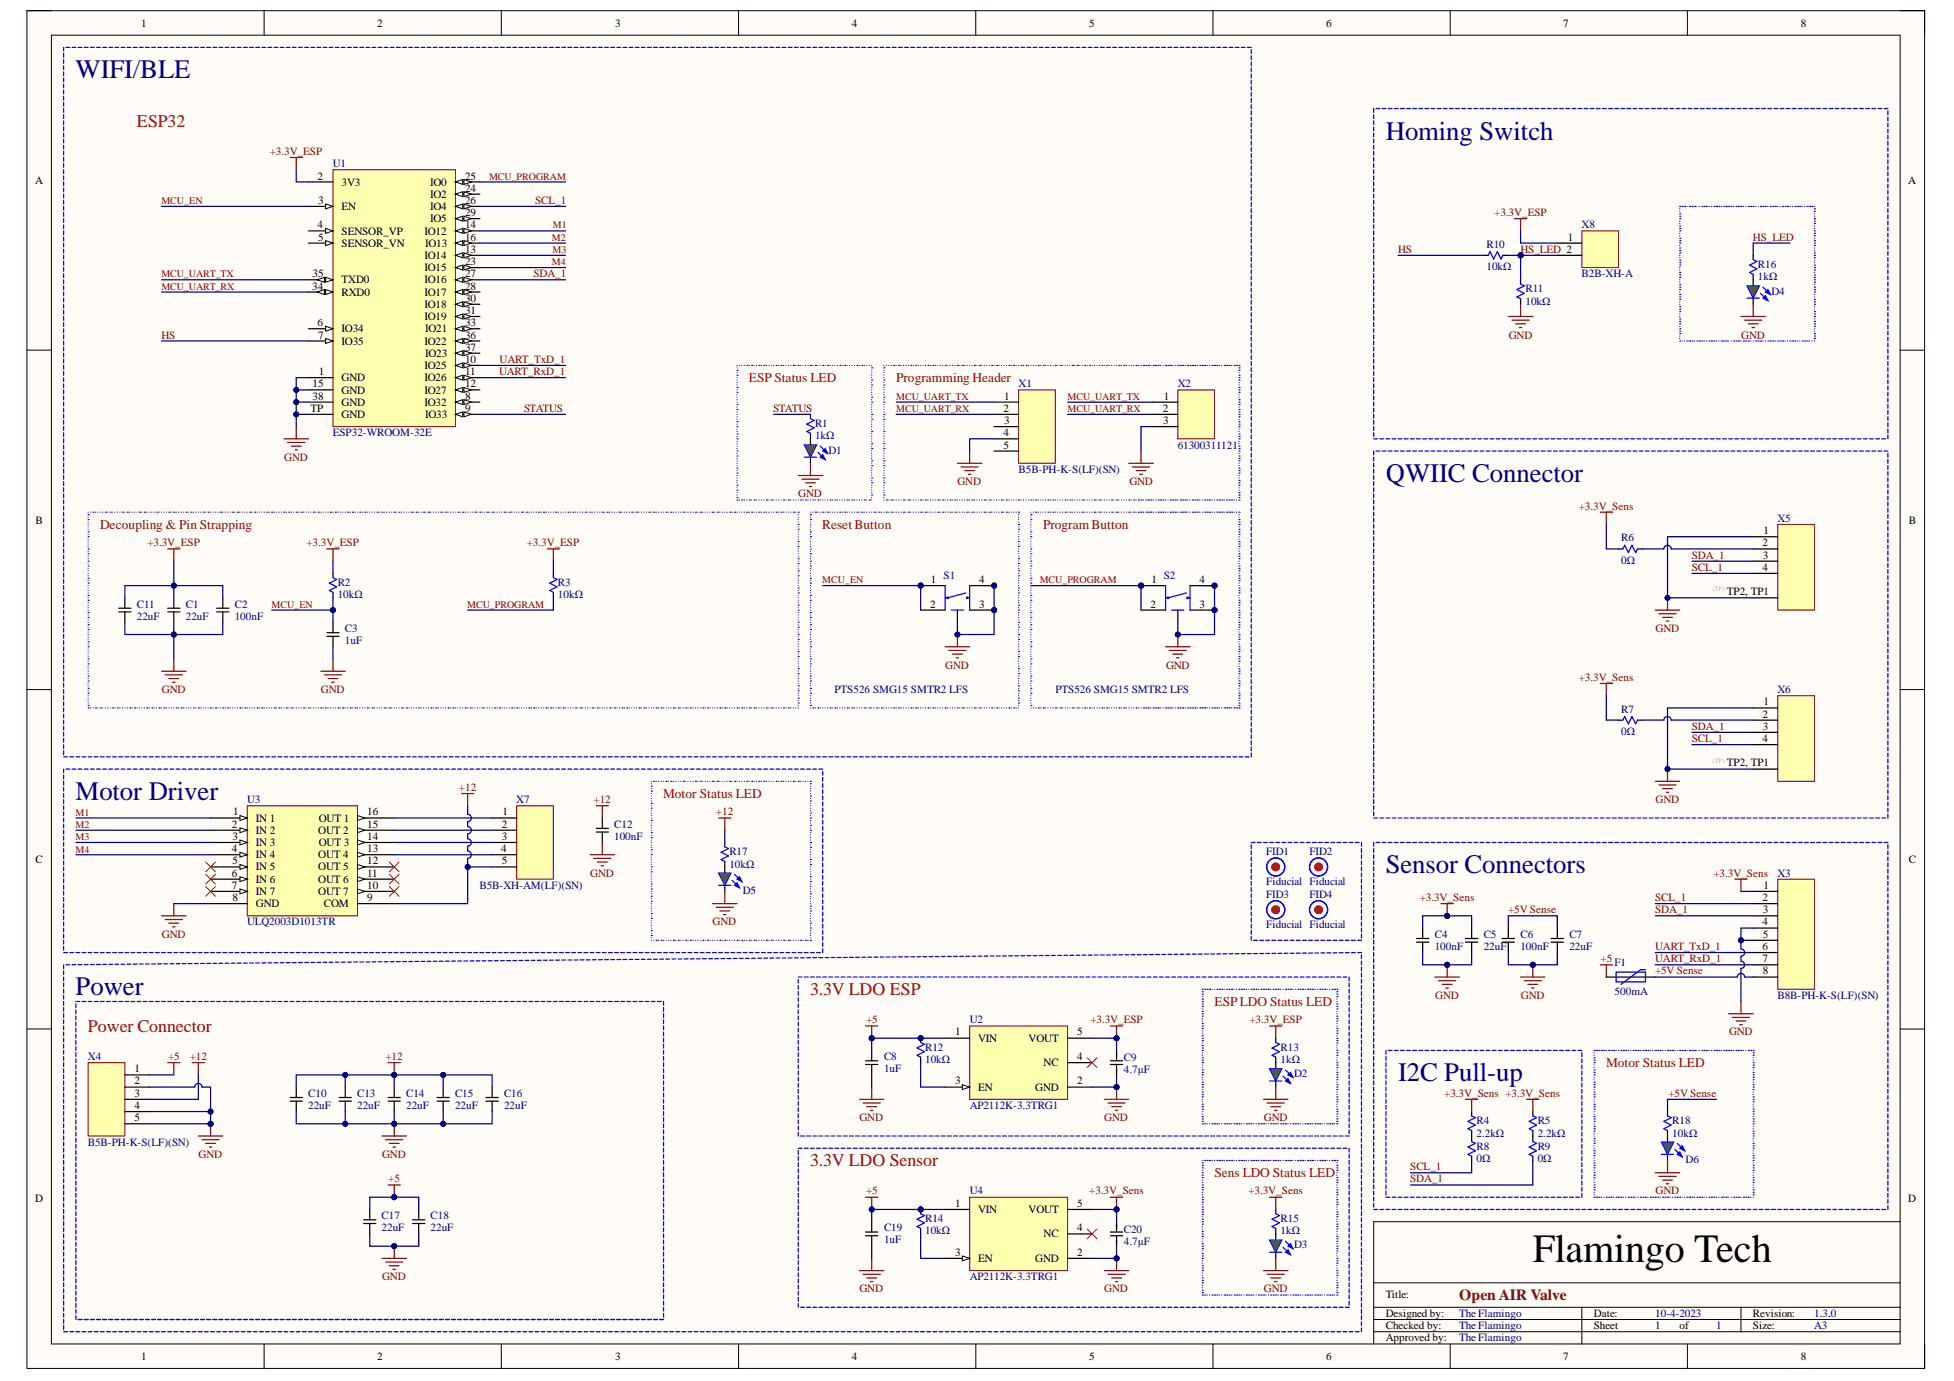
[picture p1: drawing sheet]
<svg xmlns="http://www.w3.org/2000/svg" width="297mm" height="210mm" viewBox="0 0 297 210" stroke-linecap="round" stroke-linejoin="round" font-family="sans-serif">
<defs><g id="words">
<text font-size="6.1" x="233" y="191.8">Flamingo Tech</text>
<g font-size="4.1" fill="#000080">
<text x="11.5" y="11.9">WIFI/BLE</text>
<text x="210.7" y="21.2">Homing Switch</text>
<text x="210.7" y="73.2">QWIIC Connector</text>
<text x="11.5" y="121.6">Motor Driver</text>
<text x="210.7" y="132.7">Sensor Connectors</text>
<text x="11.5" y="151.3">Power</text>
<text x="212.5" y="164.3">I2C Pull-up</text>
</g>
<g font-size="2.8" fill="#00f">
<text x="266.3" y="45.7">PID40C</text>
<text x="122.8" y="70">PID10C</text>
<text x="109.7" y="135.3">PID50C</text>
<text x="253.3" y="176.2">PID60C</text>
<text x="193.3" y="191">PID30C</text>
</g>
<g font-size="2.7" fill="#980000">
<text x="20.8" y="19.3">ESP32</text>
<text x="123.1" y="151.2">3.3V LDO ESP</text>
<text x="13.4" y="156.8">Power Connector</text>
<text x="123.1" y="177.2">3.3V LDO Sensor</text>
</g>
<text font-size="2.4" fill="#800000" x="221.8" y="197.6">Open AIR Valve</text>
<g font-size="2" fill="#980000">
<text x="113.8" y="58">ESP Status LED</text>
<text x="136.2" y="58">Programming Header</text>
<text x="15.2" y="80.3">Decoupling &amp; Pin Strapping</text>
<text x="125" y="80.3">Reset Button</text>
<text x="158.6" y="80.3">Program Button</text>
<text x="100.8" y="121.2">Motor Status LED</text>
<text x="184.6" y="152.9">ESP LDO Status LED</text>
<text x="244.2" y="162.2">Motor Status LED</text>
<text x="184.6" y="178.9">Sens LDO Status LED</text>
</g>
<g font-size="1.7">
<text x="21.5" y="4.1">1</text>
<text x="57.3" y="4.1">2</text>
<text x="93.5" y="4.1">3</text>
<text x="129.5" y="4.1">4</text>
<text x="165.6" y="4.1">5</text>
<text x="201.6" y="4.1">6</text>
<text x="237.6" y="4.1">7</text>
<text x="273.8" y="4.1">8</text>
<text x="5.3" y="28">A</text>
<text x="48.3" y="27.3">2</text>
<text x="51.9" y="28.2">3V3</text>
<text x="65.4" y="28.2">IO0</text>
<text x="70.7" y="27.3">25</text>
<text x="70.7" y="29.1">24</text>
<text x="290.1" y="28">A</text>
<text x="48.3" y="34.7">4</text>
<text x="48.4" y="31">3</text>
<text x="51.9" y="31.9">EN</text>
<text x="51.9" y="35.7">SENSOR_VP</text>
<text x="64.5" y="35.7">IO12</text>
<text x="65.4" y="30.1">IO2</text>
<text x="65.4" y="31.9">IO4</text>
<text x="65.4" y="33.8">IO5</text>
<text x="70.7" y="31">26</text>
<text x="70.7" y="32.9">29</text>
<text x="70.7" y="34.7">14</text>
<text x="48.4" y="36.6">5</text>
<text x="51.9" y="37.5">SENSOR_VN</text>
<text x="64.5" y="39.4">IO14</text>
<text x="64.5" y="41.2">IO15</text>
<text x="64.6" y="37.5">IO13</text>
<text x="70.7" y="36.6">16</text>
<text x="70.7" y="38.4">13</text>
<text x="70.7" y="40.3">23</text>
<text x="238.3" y="36.6">1</text>
<text x="47.4" y="44">34</text>
<text x="47.5" y="42.2">35</text>
<text x="51.9" y="43.1">TXD0</text>
<text x="51.9" y="44.9">RXD0</text>
<text x="64.5" y="43.1">IO16</text>
<text x="64.5" y="44.9">IO17</text>
<text x="64.5" y="46.8">IO18</text>
<text x="70.7" y="42.2">27</text>
<text x="70.7" y="44">28</text>
<text x="70.7" y="45.9">30</text>
<text x="70.7" y="47.7">31</text>
<text x="48.3" y="49.6">6</text>
<text x="48.4" y="51.5">7</text>
<text x="51.9" y="50.5">IO34</text>
<text x="51.9" y="52.4">IO35</text>
<text x="64.5" y="48.7">IO19</text>
<text x="64.5" y="52.4">IO22</text>
<text x="64.6" y="50.5">IO21</text>
<text x="70.7" y="49.6">33</text>
<text x="70.7" y="51.5">36</text>
<text x="70.7" y="53.3">37</text>
<text x="47.5" y="58.9">15</text>
<text x="48.5" y="57">1</text>
<text x="51.9" y="58">GND</text>
<text x="51.9" y="59.8">GND</text>
<text x="64.5" y="56.1">IO25</text>
<text x="64.5" y="58">IO26</text>
<text x="64.5" y="59.8">IO27</text>
<text x="64.6" y="54.2">IO23</text>
<text x="70.7" y="55.2">10</text>
<text x="70.7" y="57">11</text>
<text x="70.7" y="58.9">12</text>
<text x="47.2" y="62.6">TP</text>
<text x="47.5" y="60.7">38</text>
<text x="51.9" y="61.7">GND</text>
<text x="51.9" y="63.5">GND</text>
<text x="64.5" y="61.7">IO32</text>
<text x="64.6" y="63.5">IO33</text>
<text x="70.7" y="60.7">8</text>
<text x="70.7" y="62.6">9</text>
<text x="152.6" y="62.6">2</text>
<text x="152.6" y="60.7">1</text>
<text x="152.6" y="64.5">3</text>
<text x="176.8" y="62.6">2</text>
<text x="176.8" y="64.5">3</text>
<text x="176.9" y="60.7">1</text>
<text x="152.6" y="66.3">4</text>
<text x="152.6" y="68.2">5</text>
<text x="5.4" y="79.6">B</text>
<text x="267.9" y="83">2</text>
<text x="268.1" y="81.2">1</text>
<text x="290.2" y="79.6">B</text>
<text x="141.5" y="88.6">1</text>
<text x="148.8" y="88.6">4</text>
<text x="175.1" y="88.6">1</text>
<text x="182.3" y="88.6">4</text>
<text x="267.9" y="86.8">4</text>
<text x="268" y="84.9">3</text>
<text x="141.4" y="92.3">2</text>
<text x="148.8" y="92.3">3</text>
<text x="174.9" y="92.3">2</text>
<text x="182.3" y="92.3">3</text>
<text x="262.5" y="90.5">TP2, TP1</text>
<text x="268.1" y="107.2">1</text>
<text x="267.9" y="109.1">2</text>
<text x="267.9" y="112.8">4</text>
<text x="268" y="110.9">3</text>
<text x="262.5" y="116.5">TP2, TP1</text>
<text x="35.3" y="125.8">2</text>
<text x="35.4" y="123.9">1</text>
<text x="38.9" y="124.9">IN 1</text>
<text x="48.5" y="124.9">OUT 1</text>
<text x="55.8" y="125.8">15</text>
<text x="55.8" y="123.9">16</text>
<text x="76.3" y="125.8">2</text>
<text x="76.4" y="123.9">1</text>
<text x="5.4" y="131.1">C</text>
<text x="35.3" y="129.5">4</text>
<text x="35.4" y="127.7">3</text>
<text x="35.4" y="131.4">5</text>
<text x="38.9" y="126.7">IN 2</text>
<text x="38.9" y="128.6">IN 3</text>
<text x="38.9" y="130.4">IN 4</text>
<text x="48.4" y="130.4">OUT 4</text>
<text x="48.4" y="126.7">OUT 2</text>
<text x="48.5" y="128.6">OUT 3</text>
<text x="55.8" y="131.4">12</text>
<text x="55.8" y="129.5">13</text>
<text x="55.8" y="127.7">14</text>
<text x="76.2" y="129.5">4</text>
<text x="76.3" y="127.7">3</text>
<text x="76.3" y="131.4">5</text>
<text x="290.2" y="131.1">C</text>
<text x="35.3" y="133.2">6</text>
<text x="35.3" y="135.1">7</text>
<text x="35.4" y="136.9">8</text>
<text x="38.9" y="132.3">IN 5</text>
<text x="38.9" y="134.2">IN 6</text>
<text x="38.9" y="136">IN 7</text>
<text x="38.9" y="137.9">GND</text>
<text x="48.4" y="136">OUT 7</text>
<text x="48.4" y="134.2">OUT 6</text>
<text x="48.4" y="132.3">OUT 5</text>
<text x="49.2" y="137.9">COM</text>
<text x="55.8" y="136.9">9</text>
<text x="55.8" y="135.1">10</text>
<text x="55.8" y="133.2">11</text>
<text x="267.9" y="136.9">2</text>
<text x="268.1" y="135.1">1</text>
<text x="267.9" y="140.7">4</text>
<text x="268" y="138.8">3</text>
<text x="268" y="142.5">5</text>
<text x="267.9" y="144.4">6</text>
<text x="267.9" y="146.2">7</text>
<text x="268" y="148.1">8</text>
<text x="145.2" y="157.4">1</text>
<text x="148.7" y="158.3">VIN</text>
<text x="156.4" y="158.3">VOUT</text>
<text x="163.7" y="161.1">4</text>
<text x="163.7" y="157.4">5</text>
<text x="20.5" y="163">1</text>
<text x="20.5" y="164.8">2</text>
<text x="20.5" y="166.7">3</text>
<text x="145.2" y="164.8">3</text>
<text x="148.7" y="165.8">EN</text>
<text x="157.4" y="165.8">GND</text>
<text x="158.7" y="162">NC</text>
<text x="163.7" y="164.8">2</text>
<text x="20.5" y="168.5">4</text>
<text x="20.5" y="170.4">5</text>
<text x="5.3" y="182.7">D</text>
<text x="145.2" y="183.4">1</text>
<text x="148.7" y="184.3">VIN</text>
<text x="156.4" y="184.3">VOUT</text>
<text x="163.7" y="183.4">5</text>
<text x="290.1" y="182.7">D</text>
<text x="145.2" y="190.8">3</text>
<text x="148.7" y="191.8">EN</text>
<text x="157.4" y="191.8">GND</text>
<text x="158.7" y="188.1">NC</text>
<text x="163.7" y="187.1">4</text>
<text x="163.7" y="190.8">2</text>
<text x="210.7" y="197.3">Title:</text>
<text x="210.7" y="200.1">Designed by:</text>
<text x="210.7" y="202">Checked by:</text>
<text x="210.7" y="203.9">Approved by:</text>
<text x="242.3" y="200.1">Date:</text>
<text x="242.3" y="202">Sheet</text>
<text x="255.3" y="202">of</text>
<text x="266.5" y="202">Size:</text>
<text x="266.5" y="200.1">Revision:</text>
<text x="21.5" y="206.6">1</text>
<text x="57.3" y="206.6">2</text>
<text x="93.5" y="206.6">3</text>
<text x="129.5" y="206.6">4</text>
<text x="165.6" y="206.6">5</text>
<text x="201.6" y="206.6">6</text>
<text x="237.6" y="206.6">7</text>
<text x="273.8" y="206.6">8</text>
</g>
<g font-size="1.7" fill="#800000">
<text x="41" y="23.6">+3.3V_ESP</text>
<text x="81.4" y="31">SCL_1</text>
<text x="227.2" y="32.9">+3.3V_ESP</text>
<text x="212.5" y="38.4">HS</text>
<text x="231.1" y="38.4">HS_LED 2</text>
<text x="266.5" y="36.6">HS_LED</text>
<text x="81.1" y="42.2">SDA_1</text>
<text x="24.5" y="51.5">HS</text>
<text x="229.4" y="51.5">GND</text>
<text x="264.7" y="51.5">GND</text>
<text x="75.9" y="57">UART_RxD_1</text>
<text x="75.9" y="55.2">UART_TxD_1</text>
<text x="79.7" y="62.6">STATUS</text>
<text x="117.6" y="62.6">STATUS</text>
<text x="43.2" y="70">GND</text>
<text x="121.4" y="75.6">GND</text>
<text x="145.5" y="73.8">GND</text>
<text x="171.7" y="73.8">GND</text>
<text x="240" y="77.5">+3.3V_Sens</text>
<text x="22.4" y="83">+3.3V_ESP</text>
<text x="46.6" y="83">+3.3V_ESP</text>
<text x="80.1" y="83">+3.3V_ESP</text>
<text x="257.2" y="86.8">SCL_1</text>
<text x="257.2" y="84.9">SDA_1</text>
<text x="143.7" y="101.6">GND</text>
<text x="177.3" y="101.6">GND</text>
<text x="251.7" y="96.1">GND</text>
<text x="24.6" y="105.3">GND</text>
<text x="48.8" y="105.3">GND</text>
<text x="240" y="103.5">+3.3V_Sens</text>
<text x="257.2" y="112.8">SCL_1</text>
<text x="257.2" y="110.9">SDA_1</text>
<text x="69.8" y="120.2">+12</text>
<text x="90.2" y="122.1">+12</text>
<text x="108.8" y="123.9">+12</text>
<text x="251.7" y="122.1">GND</text>
<text x="89.7" y="133.2">GND</text>
<text x="215.8" y="136.9">+3.3V_Sens</text>
<text x="251.6" y="136.9">SCL_1</text>
<text x="260.5" y="133.2">+3.3V_Sens</text>
<text x="24.6" y="142.5">GND</text>
<text x="108.3" y="140.7">GND</text>
<text x="229.3" y="138.8">+5V Sense</text>
<text x="251.6" y="138.8">SDA_1</text>
<text x="243.3" y="146.2">+5</text>
<text x="251.6" y="146.2">UART_RxD_1</text>
<text x="251.6" y="144.4">UART_TxD_1</text>
<text x="251.6" y="148.1">+5V Sense</text>
<text x="131.7" y="155.5">+5</text>
<text x="165.8" y="155.5">+3.3V_ESP</text>
<text x="189.9" y="155.5">+3.3V_ESP</text>
<text x="218.2" y="151.8">GND</text>
<text x="231.2" y="151.8">GND</text>
<text x="25.5" y="161.1">+5</text>
<text x="28.8" y="161.1">+12</text>
<text x="58.6" y="161.1">+12</text>
<text x="262.8" y="157.4">GND</text>
<text x="219.5" y="166.7">+3.3V_Sens +3.3V_Sens</text>
<text x="253.6" y="166.7">+5V Sense</text>
<text x="130.7" y="170.4">GND</text>
<text x="167.9" y="170.4">GND</text>
<text x="192.1" y="170.4">GND</text>
<text x="30.2" y="176">GND</text>
<text x="58.1" y="176">GND</text>
<text x="59" y="179.7">+5</text>
<text x="214.4" y="177.8">SCL_1</text>
<text x="214.4" y="179.7">SDA_1</text>
<text x="131.7" y="181.5">+5</text>
<text x="165.6" y="181.5">+3.3V_Sens</text>
<text x="189.8" y="181.5">+3.3V_Sens</text>
<text x="251.7" y="181.5">GND</text>
<text x="58.1" y="194.6">GND</text>
<text x="130.7" y="196.4">GND</text>
<text x="167.9" y="196.4">GND</text>
<text x="192.1" y="196.4">GND</text>
</g>
<g font-size="1.7" fill="#000080">
<text x="50.6" y="25.4">U1</text>
<text x="240.4" y="34.7">X8</text>
<text x="226" y="41.1">10kΩ</text>
<text x="226" y="37.7">R10</text>
<text x="267.2" y="40.7">R16</text>
<text x="231.9" y="46.3">10kΩ</text>
<text x="231.9" y="44.4">R11</text>
<text x="240.4" y="42.2">B2B-XH-A</text>
<text x="267.2" y="42.6">1kΩ</text>
<text x="269.3" y="44.8">D4</text>
<text x="154.8" y="58.9">X1</text>
<text x="179" y="58.9">X2</text>
<text x="123.9" y="64.9">R1</text>
<text x="50.6" y="66.3">ESP32-WROOM-32E</text>
<text x="123.9" y="66.7">1kΩ</text>
<text x="125.9" y="68.9">D1</text>
<text x="154.8" y="71.9">B5B-PH-K-S(LF)(SN)</text>
<text x="179" y="68.2">61300311121</text>
<text x="246.4" y="82.3">R6</text>
<text x="270.2" y="79.3">X5</text>
<text x="51.3" y="89">R2</text>
<text x="84.8" y="89">R3</text>
<text x="143.4" y="88">S1</text>
<text x="176.9" y="88">S2</text>
<text x="246.4" y="85.7">0Ω</text>
<text x="20.8" y="94.2">22uF</text>
<text x="20.8" y="92.3">C11</text>
<text x="28.2" y="94.2">22uF</text>
<text x="28.2" y="92.3">C1</text>
<text x="35.7" y="94.2">100nF</text>
<text x="35.7" y="92.3">C2</text>
<text x="51.3" y="90.9">10kΩ</text>
<text x="84.8" y="90.9">10kΩ</text>
<text x="52.4" y="97.9">1uF</text>
<text x="52.4" y="96.1">C3</text>
<text x="126.9" y="105.3">PTS526 SMG15 SMTR2 LFS</text>
<text x="160.4" y="105.3">PTS526 SMG15 SMTR2 LFS</text>
<text x="270.2" y="105.3">X6</text>
<text x="246.4" y="111.7">0Ω</text>
<text x="246.4" y="108.3">R7</text>
<text x="37.5" y="122.1">U3</text>
<text x="78.5" y="122.1">X7</text>
<text x="93.4" y="125.8">C12</text>
<text x="93.4" y="127.7">100nF</text>
<text x="110.9" y="131.9">10kΩ</text>
<text x="110.9" y="130">R17</text>
<text x="192.5" y="130">FID1</text>
<text x="199.1" y="130">FID2</text>
<text x="72.9" y="135.1">B5B-XH-AM(LF)(SN)</text>
<text x="112.9" y="135.8">D5</text>
<text x="192.5" y="134.6">Fiducial Fiducial</text>
<text x="192.5" y="136.5">FID3</text>
<text x="199.1" y="136.5">FID4</text>
<text x="270.2" y="133.2">X3</text>
<text x="37.5" y="140.7">ULQ2003D1013TR</text>
<text x="192.5" y="141.1">Fiducial Fiducial</text>
<text x="218.1" y="142.5">C4</text>
<text x="225.5" y="142.5">C5</text>
<text x="231.1" y="142.5">C6</text>
<text x="238.6" y="142.5">C7</text>
<text x="218.1" y="144.4">100nF</text>
<text x="225.5" y="144.4">22uF</text>
<text x="231.1" y="144.4">100nF</text>
<text x="238.6" y="144.4">22uF</text>
<text x="245.4" y="146.8">F1</text>
<text x="147.4" y="155.5">U2</text>
<text x="245.4" y="151.3">500mA</text>
<text x="270.2" y="151.8">B8B-PH-K-S(LF)(SN)</text>
<text x="13.4" y="161.1">X4</text>
<text x="134.4" y="161.1">C8</text>
<text x="140.6" y="161.6">10kΩ</text>
<text x="140.6" y="159.8">R12</text>
<text x="170.8" y="161.3">C9</text>
<text x="194.7" y="161.6">1kΩ</text>
<text x="194.7" y="159.8">R13</text>
<text x="46.9" y="166.7">C10</text>
<text x="54.3" y="166.7">C13</text>
<text x="61.7" y="166.7">C14</text>
<text x="69.2" y="166.7">C15</text>
<text x="76.6" y="166.7">C16</text>
<text x="134.4" y="163">1uF</text>
<text x="170.8" y="163.1">4.7µF</text>
<text x="196.7" y="163.7">D2</text>
<text x="46.9" y="168.5">22uF</text>
<text x="54.3" y="168.5">22uF</text>
<text x="61.7" y="168.5">22uF</text>
<text x="69.2" y="168.5">22uF</text>
<text x="76.6" y="168.5">22uF</text>
<text x="147.4" y="168.5">AP2112K-3.3TRG1</text>
<text x="224.4" y="172.8">2.2kΩ</text>
<text x="224.4" y="170.9">R4</text>
<text x="233.8" y="172.8">2.2kΩ</text>
<text x="233.8" y="170.9">R5</text>
<text x="254.2" y="172.8">10kΩ</text>
<text x="254.2" y="170.9">R18</text>
<text x="13.4" y="174.1">B5B-PH-K-S(LF)(SN)</text>
<text x="224.4" y="176.6">0Ω</text>
<text x="224.4" y="174.8">R8</text>
<text x="233.8" y="176.6">0Ω</text>
<text x="233.8" y="174.8">R9</text>
<text x="256.2" y="176.7">D6</text>
<text x="58" y="185.3">C17</text>
<text x="65.5" y="185.3">C18</text>
<text x="140.6" y="185.8">R14</text>
<text x="147.4" y="181.5">U4</text>
<text x="194.7" y="185.8">R15</text>
<text x="58" y="187.1">22uF</text>
<text x="65.5" y="187.1">22uF</text>
<text x="134.4" y="189">1uF</text>
<text x="134.4" y="187.1">C19</text>
<text x="140.6" y="187.6">10kΩ</text>
<text x="170.8" y="189.2">4.7µF</text>
<text x="170.8" y="187.4">C20</text>
<text x="194.7" y="187.6">1kΩ</text>
<text x="196.7" y="189.7">D3</text>
<text x="147.4" y="194.6">AP2112K-3.3TRG1</text>
<text x="221.8" y="200.1">The Flamingo</text>
<text x="221.8" y="202">The Flamingo</text>
<text x="221.8" y="203.9">The Flamingo</text>
<text x="251.6" y="202">1</text>
<text x="251.6" y="200.1">10-4-2023</text>
<text x="260.9" y="202">1</text>
<text x="275.8" y="200.1">1.3.0</text>
<text x="275.8" y="202">A3</text>
<text x="278" y="200.1">.</text>
</g>
<g font-size="1.5" fill="#800000">
<text x="74.3" y="27.3">MCU_PROGRAM</text>
<text x="24.5" y="31">MCU_EN</text>
<text x="84.1" y="34.7">M1</text>
<text x="83.9" y="36.6">M2</text>
<text x="83.9" y="40.3">M4</text>
<text x="84" y="38.4">M3</text>
<text x="24.5" y="42.2">MCU_UART_TX</text>
<text x="24.5" y="44">MCU_UART_RX</text>
<text x="136.2" y="60.7">MCU_UART_TX</text>
<text x="136.2" y="62.6">MCU_UART_RX</text>
<text x="162.3" y="60.7">MCU_UART_TX</text>
<text x="162.3" y="62.6">MCU_UART_RX</text>
<text x="125" y="88.6">MCU_EN</text>
<text x="158.1" y="88.6">MCU_PROGRAM</text>
<text x="41.3" y="92.3">MCU_EN</text>
<text x="71" y="92.3">MCU_PROGRAM</text>
<text x="11.5" y="124">M1</text>
<text x="11.5" y="125.9">M2</text>
<text x="11.5" y="127.7">M3</text>
<text x="11.5" y="129.6">M4</text>
</g>
<g font-size="1.4" fill="#000080">
<text x="139.3" y="158.7">PIR1202</text>
<text x="139.3" y="184.8">PIR1402</text>
</g>
<g font-size="1" fill="#b2b0ad">
<text x="260.3" y="89.9">(TP)</text>
<text x="260.3" y="115.9">(TP)</text>
</g>
</g></defs>
<path d="M4.1 1.6h288.5v206.4h-288.5z" fill-rule="evenodd" fill="#fffcf8"/>
<path d="M4.1 1.6h288.5v206.4h-288.5z" fill="none" stroke="#000" stroke-width=".15"/>
<path d="M7.8 5.3h281v199h-281z" fill-rule="evenodd" fill="#fffcf8"/>
<g fill="none" stroke="#000" stroke-width=".15">
<path d="M4.1 1.6h3.7M7.8 5.3h281v199h-281zM40.1 1.6v3.7M76.2 1.6v3.7M112.3 1.6v3.7M148.3 1.6v3.7M184.4 1.6v3.7M220.5 1.6v3.7M256.5 1.6v3.7M288.8 1.6h3.8v3.7M4.1 53.2h3.7M288.8 53.2h3.8"/>
<path d="M4.1 104.8h3.7M288.8 104.8h3.8M4.1 156.4h3.7M288.8 156.4h3.8M208.8 195h80M208.8 198.7h80M240.5 198.7v5.6M264.7 198.7v3.7M288.8 185.7h-80v18.6M40.1 204.3v3.7M76.2 204.3v3.7M112.3 204.3v3.7"/>
<path d="M148.3 204.3v3.7M184.4 204.3v3.7M208.8 200.6h80M208.8 202.4h80M220.5 204.3v3.7M256.5 204.3v3.7M292.6 204.3v3.7"/>
</g>
<path d="M50.6 25.8h18.6v39h-18.6z" fill-rule="evenodd" fill="#ffffb0"/>
<path d="M50.6 25.8h18.6v39h-18.6z" fill="none" stroke="#800000" stroke-width=".15"/>
<path d="M46.9 31.4h3.7" fill="none" stroke="#000" stroke-width=".18"/>
<path d="M49.5 31l1.1 .4-1.1 .3z" fill="#f8fcff"/>
<path d="M49.5 31l1.1 .4-1.1 .3z" fill="none" stroke="#000" stroke-width=".15"/>
<path d="M46.9 35.1h3.7" fill="none" stroke="#000" stroke-width=".18"/>
<path d="M49.5 34.7l1.1 .4-1.1 .4z" fill="#f8fcff"/>
<path d="M49.5 34.7l1.1 .4-1.1 .4z" fill="none" stroke="#000" stroke-width=".15"/>
<path d="M46.9 37h3.7" fill="none" stroke="#000" stroke-width=".18"/>
<path d="M49.5 36.6l1.1 .4-1.1 .3z" fill="#f8fcff"/>
<path d="M49.5 36.6l1.1 .4-1.1 .3z" fill="none" stroke="#000" stroke-width=".15"/>
<path d="M46.9 42.5h3.7" fill="none" stroke="#000" stroke-width=".18"/>
<path d="M49.5 42.2l1.1 .3-1.1 .4z" fill="#f8fcff"/>
<path d="M49.5 42.2l1.1 .3-1.1 .4z" fill="none" stroke="#000" stroke-width=".15"/>
<path d="M48.2 42.5l1.1-.3v.7z" fill="#f8fcff"/>
<path d="M48.2 42.5l1.1-.3v.7z" fill="none" stroke="#000" stroke-width=".15"/>
<path d="M46.9 44.4h3.7" fill="none" stroke="#000" stroke-width=".18"/>
<path d="M49.5 44l1.1 .4-1.1 .4z" fill="#f8fcff"/>
<path d="M49.5 44l1.1 .4-1.1 .4z" fill="none" stroke="#000" stroke-width=".15"/>
<path d="M48.2 44.4l1.1-.4v.8z" fill="#f8fcff"/>
<path d="M48.2 44.4l1.1-.4v.8z" fill="none" stroke="#000" stroke-width=".15"/>
<path d="M46.9 50h3.7" fill="none" stroke="#000" stroke-width=".18"/>
<path d="M49.5 49.6l1.1 .4-1.1 .3z" fill="#f8fcff"/>
<path d="M49.5 49.6l1.1 .4-1.1 .3z" fill="none" stroke="#000" stroke-width=".15"/>
<path d="M46.9 51.8h3.7" fill="none" stroke="#000" stroke-width=".18"/>
<path d="M49.5 51.5l1.1 .3-1.1 .4z" fill="#f8fcff"/>
<path d="M49.5 51.5l1.1 .3-1.1 .4z" fill="none" stroke="#000" stroke-width=".15"/>
<path d="M69.2 27.7h3.8" fill="none" stroke="#000" stroke-width=".18"/>
<path d="M69.2 27.7l1.1-.4v.7z" fill="#f8fcff"/>
<path d="M69.2 27.7l1.1-.4v.7z" fill="none" stroke="#000" stroke-width=".15"/>
<path d="M70.5 27.3l1.2 .4-1.2 .3z" fill="#f8fcff"/>
<path d="M70.5 27.3l1.2 .4-1.2 .3z" fill="none" stroke="#000" stroke-width=".15"/>
<path d="M69.2 29.5h3.8" fill="none" stroke="#000" stroke-width=".18"/>
<path d="M69.2 29.5l1.1-.4v.8z" fill="#f8fcff"/>
<path d="M69.2 29.5l1.1-.4v.8z" fill="none" stroke="#000" stroke-width=".15"/>
<path d="M70.5 29.1l1.2 .4-1.2 .4z" fill="#f8fcff"/>
<path d="M70.5 29.1l1.2 .4-1.2 .4z" fill="none" stroke="#000" stroke-width=".15"/>
<path d="M69.2 31.4h3.8" fill="none" stroke="#000" stroke-width=".18"/>
<path d="M69.2 31.4l1.1-.4v.7z" fill="#f8fcff"/>
<path d="M69.2 31.4l1.1-.4v.7z" fill="none" stroke="#000" stroke-width=".15"/>
<path d="M70.5 31l1.2 .4-1.2 .3z" fill="#f8fcff"/>
<path d="M70.5 31l1.2 .4-1.2 .3z" fill="none" stroke="#000" stroke-width=".15"/>
<path d="M69.2 33.2h3.8" fill="none" stroke="#000" stroke-width=".18"/>
<path d="M69.2 33.2l1.1-.3v.7z" fill="#f8fcff"/>
<path d="M69.2 33.2l1.1-.3v.7z" fill="none" stroke="#000" stroke-width=".15"/>
<path d="M70.5 32.9l1.2 .3-1.2 .4z" fill="#f8fcff"/>
<path d="M70.5 32.9l1.2 .3-1.2 .4z" fill="none" stroke="#000" stroke-width=".15"/>
<path d="M69.2 35.1h3.8" fill="none" stroke="#000" stroke-width=".18"/>
<path d="M69.2 35.1l1.1-.4v.8z" fill="#f8fcff"/>
<path d="M69.2 35.1l1.1-.4v.8z" fill="none" stroke="#000" stroke-width=".15"/>
<path d="M70.5 34.7l1.2 .4-1.2 .4z" fill="#f8fcff"/>
<path d="M70.5 34.7l1.2 .4-1.2 .4z" fill="none" stroke="#000" stroke-width=".15"/>
<path d="M69.2 37h3.8" fill="none" stroke="#000" stroke-width=".18"/>
<path d="M69.2 37l1.1-.4v.7z" fill="#f8fcff"/>
<path d="M69.2 37l1.1-.4v.7z" fill="none" stroke="#000" stroke-width=".15"/>
<path d="M70.5 36.6l1.2 .4-1.2 .3z" fill="#f8fcff"/>
<path d="M70.5 36.6l1.2 .4-1.2 .3z" fill="none" stroke="#000" stroke-width=".15"/>
<path d="M69.2 38.8h3.8" fill="none" stroke="#000" stroke-width=".18"/>
<path d="M69.2 38.8l1.1-.4v.8z" fill="#f8fcff"/>
<path d="M69.2 38.8l1.1-.4v.8z" fill="none" stroke="#000" stroke-width=".15"/>
<path d="M70.5 38.4l1.2 .4-1.2 .4z" fill="#f8fcff"/>
<path d="M70.5 38.4l1.2 .4-1.2 .4z" fill="none" stroke="#000" stroke-width=".15"/>
<path d="M69.2 40.7h3.8" fill="none" stroke="#000" stroke-width=".18"/>
<path d="M69.2 40.7l1.1-.4v.7z" fill="#f8fcff"/>
<path d="M69.2 40.7l1.1-.4v.7z" fill="none" stroke="#000" stroke-width=".15"/>
<path d="M70.5 40.3l1.2 .4-1.2 .3z" fill="#f8fcff"/>
<path d="M70.5 40.3l1.2 .4-1.2 .3z" fill="none" stroke="#000" stroke-width=".15"/>
<path d="M69.2 42.5h3.8" fill="none" stroke="#000" stroke-width=".18"/>
<path d="M69.2 42.5l1.1-.3v.7z" fill="#f8fcff"/>
<path d="M69.2 42.5l1.1-.3v.7z" fill="none" stroke="#000" stroke-width=".15"/>
<path d="M70.5 42.2l1.2 .3-1.2 .4z" fill="#f8fcff"/>
<path d="M70.5 42.2l1.2 .3-1.2 .4z" fill="none" stroke="#000" stroke-width=".15"/>
<path d="M69.2 44.4h3.8" fill="none" stroke="#000" stroke-width=".18"/>
<path d="M69.2 44.4l1.1-.4v.8z" fill="#f8fcff"/>
<path d="M69.2 44.4l1.1-.4v.8z" fill="none" stroke="#000" stroke-width=".15"/>
<path d="M70.5 44l1.2 .4-1.2 .4z" fill="#f8fcff"/>
<path d="M70.5 44l1.2 .4-1.2 .4z" fill="none" stroke="#000" stroke-width=".15"/>
<path d="M69.2 46.2h3.8" fill="none" stroke="#000" stroke-width=".18"/>
<path d="M69.2 46.2l1.1-.3v.7z" fill="#f8fcff"/>
<path d="M69.2 46.2l1.1-.3v.7z" fill="none" stroke="#000" stroke-width=".15"/>
<path d="M70.5 45.9l1.2 .3-1.2 .4z" fill="#f8fcff"/>
<path d="M70.5 45.9l1.2 .3-1.2 .4z" fill="none" stroke="#000" stroke-width=".15"/>
<path d="M69.2 48.1h3.8" fill="none" stroke="#000" stroke-width=".18"/>
<path d="M69.2 48.1l1.1-.4v.8z" fill="#f8fcff"/>
<path d="M69.2 48.1l1.1-.4v.8z" fill="none" stroke="#000" stroke-width=".15"/>
<path d="M70.5 47.7l1.2 .4-1.2 .4z" fill="#f8fcff"/>
<path d="M70.5 47.7l1.2 .4-1.2 .4z" fill="none" stroke="#000" stroke-width=".15"/>
<path d="M69.2 50h3.8" fill="none" stroke="#000" stroke-width=".18"/>
<path d="M69.2 50l1.1-.4v.7z" fill="#f8fcff"/>
<path d="M69.2 50l1.1-.4v.7z" fill="none" stroke="#000" stroke-width=".15"/>
<path d="M70.5 49.6l1.2 .4-1.2 .3z" fill="#f8fcff"/>
<path d="M70.5 49.6l1.2 .4-1.2 .3z" fill="none" stroke="#000" stroke-width=".15"/>
<path d="M69.2 51.8h3.8" fill="none" stroke="#000" stroke-width=".18"/>
<path d="M69.2 51.8l1.1-.3v.7z" fill="#f8fcff"/>
<path d="M69.2 51.8l1.1-.3v.7z" fill="none" stroke="#000" stroke-width=".15"/>
<path d="M70.5 51.5l1.2 .3-1.2 .4z" fill="#f8fcff"/>
<path d="M70.5 51.5l1.2 .3-1.2 .4z" fill="none" stroke="#000" stroke-width=".15"/>
<path d="M69.2 53.7h3.8" fill="none" stroke="#000" stroke-width=".18"/>
<path d="M69.2 53.7l1.1-.4v.8z" fill="#f8fcff"/>
<path d="M69.2 53.7l1.1-.4v.8z" fill="none" stroke="#000" stroke-width=".15"/>
<path d="M70.5 53.3l1.2 .4-1.2 .4z" fill="#f8fcff"/>
<path d="M70.5 53.3l1.2 .4-1.2 .4z" fill="none" stroke="#000" stroke-width=".15"/>
<path d="M69.2 55.5h3.8" fill="none" stroke="#000" stroke-width=".18"/>
<path d="M69.2 55.5l1.1-.3v.7z" fill="#f8fcff"/>
<path d="M69.2 55.5l1.1-.3v.7z" fill="none" stroke="#000" stroke-width=".15"/>
<path d="M70.5 55.2l1.2 .3-1.2 .4z" fill="#f8fcff"/>
<path d="M70.5 55.2l1.2 .3-1.2 .4z" fill="none" stroke="#000" stroke-width=".15"/>
<path d="M69.2 57.4h3.8" fill="none" stroke="#000" stroke-width=".18"/>
<path d="M69.2 57.4l1.1-.4v.8z" fill="#f8fcff"/>
<path d="M69.2 57.4l1.1-.4v.8z" fill="none" stroke="#000" stroke-width=".15"/>
<path d="M70.5 57l1.2 .4-1.2 .4z" fill="#f8fcff"/>
<path d="M70.5 57l1.2 .4-1.2 .4z" fill="none" stroke="#000" stroke-width=".15"/>
<path d="M69.2 59.3h3.8" fill="none" stroke="#000" stroke-width=".18"/>
<path d="M69.2 59.3l1.1-.4v.7z" fill="#f8fcff"/>
<path d="M69.2 59.3l1.1-.4v.7z" fill="none" stroke="#000" stroke-width=".15"/>
<path d="M70.5 58.9l1.2 .4-1.2 .3z" fill="#f8fcff"/>
<path d="M70.5 58.9l1.2 .4-1.2 .3z" fill="none" stroke="#000" stroke-width=".15"/>
<path d="M69.2 61.1h3.8" fill="none" stroke="#000" stroke-width=".18"/>
<path d="M69.2 61.1l1.1-.4v.8z" fill="#f8fcff"/>
<path d="M69.2 61.1l1.1-.4v.8z" fill="none" stroke="#000" stroke-width=".15"/>
<path d="M70.5 60.7l1.2 .4-1.2 .4z" fill="#f8fcff"/>
<path d="M70.5 60.7l1.2 .4-1.2 .4z" fill="none" stroke="#000" stroke-width=".15"/>
<path d="M69.2 63h3.8" fill="none" stroke="#000" stroke-width=".18"/>
<path d="M69.2 63l1.1-.4v.8z" fill="#f8fcff"/>
<path d="M69.2 63l1.1-.4v.8z" fill="none" stroke="#000" stroke-width=".15"/>
<path d="M70.5 62.6l1.2 .4-1.2 .4z" fill="#f8fcff"/>
<path d="M70.5 62.6l1.2 .4-1.2 .4z" fill="none" stroke="#000" stroke-width=".15"/>
<g fill="none" stroke="#000" stroke-width=".18">
<path d="M46.9 27.7h3.7M46.9 57.4h3.7M46.9 59.3h3.7M46.9 61.1h3.7M46.9 63h3.7M25.5 93h1.9M25.5 92.4h1.9M26.4 90.9v1.5M26.4 93v1.6M32.9 93h1.9M32.9 92.4h1.9M33.9 90.9v1.5"/>
<path d="M33.9 93v1.6M49.7 96.7h1.9M49.7 96.2h1.9M50.6 87.1v.7M50.6 90v.9M50.6 94.6v1.6M50.6 96.7v1.6M84.1 87.1v.7M84.1 90v.9"/>
</g>
<g fill="none" stroke="#800000" stroke-width=".18">
<path d="M43.2 66.7h3.7M43.7 67.3h2.6M44.3 67.8h1.5M44.8 68.4h.4M45 64.8v1.9M143.7 98.3h3.7M144.2 98.9h2.6M144.8 99.4h1.5M145.4 100h.3M145.5 96.4v1.9M24.6 102h3.7M25.1 102.6h2.6"/>
<path d="M25.7 103.1h1.5M26.2 103.7h.4M26.4 100.2v1.8M48.8 102h3.7M49.3 102.6h2.6M49.9 103.1h1.5M50.4 103.7h.4M50.6 100.2v1.8"/>
</g>
<g fill="none" stroke="#00f" stroke-width=".18">
<path d="M134.4 58.5h.1M134.4 57.8h.1M134.4 55.9h.1M134.4 55.5h.1M134.4 56.3h.1M134.4 56.7h.1M134.4 57h.1M134.4 57.4h.1M134.4 58.1h.1M134.4 58.9h.1M134.4 59.3h.1M134.4 59.6h.1"/>
<path d="M134.4 60h.1M134.7 55.5h.1M135.1 55.5h.1M135.5 55.5h.1M135.9 55.5h.1M136.2 55.5h.1M136.6 55.5h.1M137 55.5h.1M137.3 55.5h.1M137.7 55.5h.1M138.1 55.5h.1M138.5 55.5h.1"/>
<path d="M138.8 55.5h.1M139.2 55.5h.1M139.6 55.5h.1M140 55.5h.1M140.3 55.5h.1M140.7 55.5h.1M141.1 55.5h.1M141.4 55.5h.1M141.8 55.5h.1M142.2 55.5h.1M142.6 55.5h.1M142.9 55.5h.1"/>
<path d="M143.3 55.5h.1M143.7 55.5h.1M144 55.5h.1M144.4 55.5h.1M144.8 55.5h.1M145.2 55.5h.1M145.5 55.5h.1M145.9 55.5h.1M146.3 55.5h.1M146.7 55.5h.1M147 55.5h.1M147.4 55.5h.1"/>
<path d="M147.8 55.5h.1M148.1 55.5h.1M148.5 55.5h.1M148.9 55.5h.1M149.3 55.5h.1M149.6 55.5h.1M150 55.5h.1M150.4 55.5h.1M150.8 55.5h.1M151.1 55.5h.1M151.5 55.5h.1M151.9 55.5h.1"/>
<path d="M152.2 55.5h.1M152.6 55.5h.1M153 55.5h.1M153.4 55.5h.1M153.7 55.5h.1M154.1 55.5h.1M154.5 55.5h.1M154.8 55.5h.1M155.2 55.5h.1M155.6 55.5h.1M156 55.5h.1M156.3 55.5h.1"/>
<path d="M156.7 55.5h.1M157.1 55.5h.1M157.4 55.5h.1M157.8 55.5h.1M158.2 55.5h.1M158.6 55.5h.1M158.9 55.5h.1M159.3 55.5h.1M159.7 55.5h.1M160.1 55.5h.1M160.4 55.5h.1M160.8 55.5h.1"/>
<path d="M161.2 55.5h.1M161.5 55.5h.1M161.9 55.5h.1M162.3 55.5h.1M162.7 55.5h.1M163 55.5h.1M163.4 55.5h.1M163.8 55.5h.1M164.2 55.5h.1M164.5 55.5h.1M164.9 55.5h.1M165.3 55.5h.1"/>
<path d="M165.6 55.5h.1M166 55.5h.1M166.4 55.5h.1M166.8 55.5h.1M167.1 55.5h.1M167.5 55.5h.1M167.9 55.5h.1M168.2 55.5h.1M168.6 55.5h.1M169 55.5h.1M169.4 55.5h.1M169.7 55.5h.1"/>
<path d="M170.1 55.5h.1M170.5 55.5h.1M170.9 55.5h.1M171.2 55.5h.1M171.6 55.5h.1M172 55.5h.1M172.3 55.5h.1M172.7 55.5h.1M134.4 75.2h.1M134.4 73.4h.1M134.4 72.6h.1M134.4 70.8h.1"/>
<path d="M134.4 70h.1M134.4 68.2h.1M134.4 67.4h.1M134.4 65.6h.1M134.4 63.7h.1M134.4 63h.1M134.4 61.1h.1M134.4 60.4h.1M134.4 60.7h.1M134.4 61.5h.1M134.4 61.9h.1M134.4 62.2h.1"/>
<path d="M134.4 62.6h.1M134.4 63.3v.1M134.4 64.1h.1M134.4 64.5h.1M134.4 64.8h.1M134.4 65.2h.1M134.4 65.9v.1M134.4 66.3h.1M134.4 66.7h.1M134.4 67.1h.1M134.4 67.8h.1M134.4 68.6h.1"/>
<path d="M134.4 68.9h.1M134.4 69.3h.1M134.4 69.7h.1M134.4 70.4h.1M134.4 71.2h.1M134.4 71.5h.1M134.4 71.9h.1M134.4 72.3h.1M134.4 73h.1M134.4 73.8h.1M134.4 74.1h.1M134.4 74.5h.1"/>
<path d="M134.4 74.9h.1M134.4 75.6h.1M134.4 76h.1M134.7 76h.1M135.1 76h.1M135.5 76h.1M135.9 76h.1M136.2 76h.1M136.6 76h.1M137 76h.1M137.3 76h.1M137.7 76h.1"/>
<path d="M138.1 76h.1M138.5 76h.1M138.8 76h.1M139.2 76h.1M139.6 76h.1M140 76h.1M140.3 76h.1M140.7 76h.1M141.1 76h.1M141.4 76h.1M141.8 76h.1M142.2 76h.1"/>
<path d="M142.6 76h.1M142.9 76h.1M143.3 76h.1M143.7 76h.1M144 76h.1M144.4 76h.1M144.8 76h.1M145.2 76h.1M145.5 76h.1M145.9 76h.1M146.3 76h.1M146.7 76h.1"/>
<path d="M147 76h.1M147.4 76h.1M147.8 76h.1M148.1 76h.1M148.5 76h.1M148.9 76h.1M149.3 76h.1M149.6 76h.1M150 76h.1M150.4 76h.1M150.7 76h.1M151.1 76h.1"/>
<path d="M151.5 76h.1M151.9 76h.1M152.2 76h.1M152.6 76h.1M153 76h.1M153.4 76h.1M153.7 76h.1M154.1 76h.1M154.5 76h.1M154.8 76h.1M155.2 76h.1M155.6 76h.1"/>
<path d="M156 76h.1M156.3 76h.1M156.7 76h.1M157.1 76h.1M157.4 76h.1M157.8 76h.1M158.2 76h.1M158.6 76h.1M158.9 76h.1M159.3 76h.1M159.7 76h.1M160.1 76h.1"/>
<path d="M160.4 76h.1M160.8 76h.1M161.2 76h.1M161.5 76h.1M161.9 76h.1M162.3 76h.1M162.7 76h.1M163 76h.1M163.4 76h.1M163.8 76h.1M164.1 76h.1M164.5 76h.1"/>
<path d="M164.9 76h.1M165.3 76h.1M165.6 76h.1M166 76h.1M166.4 76h.1M166.8 76h.1M167.1 76h.1M167.5 76h.1M167.9 76h.1M168.2 76h.1M168.6 76h.1M169 76h.1"/>
<path d="M169.4 76h.1M169.7 76h.1M170.1 76h.1M170.5 76h.1M170.8 76h.1M171.2 76h.1M171.6 76h.1M172 76h.1M172.3 76h.1M172.7 76h.1M50.6 87.8l.6 .3-1.1 .5 1.1 .6-1.1 .6 .5 .2M84.1 87.8l.6 .3-1.1 .5 1.1 .6-1.1 .6 .5 .2"/>
</g>
<g fill="none" stroke="#00f" stroke-width=".19">
<path d="M173.1 55.5h.1M173.5 55.5h.1M173.8 55.5h.1M174.2 55.5h.1M174.6 55.5h.1M174.9 55.5h.1M175.3 55.5h.1M175.7 55.5h.1M176.1 55.5h.1M176.4 55.5h.1M176.8 55.5h.1M177.2 55.5h.1"/>
<path d="M177.6 55.5h.1M177.9 55.5h.1M178.3 55.5h.1M178.7 55.5h.1M179 55.5h.1M179.4 55.5h.1M179.8 55.5h.1M180.2 55.5h.1M180.5 55.5h.1M180.9 55.5h.1M181.3 55.5h.1M181.6 55.5h.1"/>
<path d="M182 55.5h.1M182.4 55.5h.1M182.8 55.5h.1M183.1 55.5h.1M183.5 55.5h.1M183.9 55.5h.1M184.3 55.5h.1M184.6 55.5h.1M185 55.5h.1M185.4 55.5h.1M185.7 55.5h.1M186.1 55.5h.1"/>
<path d="M186.5 55.5h.1M186.9 55.5h.1M187.2 55.5h.1M187.6 55.5h.1M188 55.5h.1M188.3 55.5h.1M188.3 55.9h.1M188.3 56.3h.1M188.3 57h.1M188.3 57.4h.1M188.3 57.8h.1M188.3 58.9h.1"/>
<path d="M188.3 59.3h.1M188.3 59.6h.1M188.3 56.7h.1M188.3 58.1v.1M188.3 58.5h.1M173.1 76h.1M173.5 76h.1M173.8 76h.1M174.2 76h.1M174.6 76h.1M174.9 76h.1M175.3 76h.1"/>
<path d="M175.7 76h.1M176.1 76h.1M176.4 76h.1M176.8 76h.1M177.2 76h.1M177.5 76h.1M177.9 76h.1M178.3 76h.1M178.7 76h.1M179 76h.1M179.4 76h.1M179.8 76h.1"/>
<path d="M180.2 76h.1M180.5 76h.1M180.9 76h.1M181.3 76h.1M181.6 76h.1M182 76h.1M182.4 76h.1M182.8 76h.1M183.1 76h.1M183.5 76h.1M183.9 76h.1M184.2 76h.1"/>
<path d="M184.6 76h.1M185 76h.1M185.4 76h.1M185.7 76h.1M186.1 76h.1M186.5 76h.1M186.9 76h.1M187.2 76h.1M187.6 76h.1M188 76h.1M188.3 60.8h.1M188.3 61.1h.1"/>
<path d="M188.3 61.5h.1M188.3 62.2h.1M188.3 62.6h.1M188.3 63h.1M188.3 63.4h.1M188.3 64.1h.1M188.3 64.5h.1M188.3 64.8h.1M188.3 66h.1M188.3 66.3h.1M188.3 66.7h.1M188.3 67.8h.1"/>
<path d="M188.3 68.2h.1M188.3 68.6h.1M188.3 69.3h.1M188.3 69.7h.1M188.3 70h.1M188.3 71.2h.1M188.3 71.5h.1M188.3 71.9h.1M188.3 73h.1M188.3 73.4h.1M188.3 73.8h.1M188.3 74.9h.1"/>
<path d="M188.3 75.3h.1M188.3 75.6h.1M188.3 76h.1M188.3 60h.1M188.3 60.4h.1M188.3 61.9h.1M188.3 63.7h.1M188.3 65.2h.1M188.3 65.6h.1M188.3 67.1h.1M188.3 67.4h.1M188.3 68.9h.1"/>
<path d="M188.3 70.4h.1M188.3 70.8h.1M188.3 72.3h.1M188.3 72.6v.1M188.3 74.1h.1M188.3 74.5h.1"/>
</g>
<circle cx="145.5" cy="96.4" r=".37" fill="#000080"/>
<circle cx="145.5" cy="96.4" r=".37" fill="none" stroke="#000080" stroke-width=".15"/>
<g fill="none" stroke="#00f" stroke-width=".18">
<path d="M123.2 78.2h.1M123.2 79h.1M123.2 77.9h.1M123.2 78.6h.1M123.2 79.3h.1M123.2 79.7h.1M123.6 77.9h.1M123.9 77.9h.1M124.3 77.9h.1M124.7 77.9h.1M125.1 77.9h.1M125.4 77.9h.1"/>
<path d="M125.8 77.9h.1M126.2 77.9h.1M126.5 77.9h.1M126.9 77.9h.1M127.3 77.9h.1M127.7 77.9h.1M128 77.9h.1M128.4 77.9h.1M128.8 77.9h.1M129.2 77.9h.1M129.5 77.9h.1M129.9 77.9h.1"/>
<path d="M130.3 77.9h.1M130.6 77.9h.1M131 77.9h.1M131.4 77.9h.1M131.8 77.9h.1M132.1 77.9h.1M132.5 77.9h.1M132.9 77.9h.1M133.3 77.9h.1M133.6 77.9h.1M134 77.9h.1M134.4 77.9h.1"/>
<path d="M134.7 77.9h.1M135.1 77.9h.1M135.5 77.9h.1M135.9 77.9h.1M136.2 77.9h.1M136.6 77.9h.1M137 77.9h.1M137.3 77.9h.1M137.7 77.9h.1M138.1 77.9h.1M138.5 77.9h.1M138.8 77.9h.1"/>
<path d="M139.2 77.9h.1M139.6 77.9h.1M140 77.9h.1M140.3 77.9h.1M140.7 77.9h.1M141.1 77.9h.1M141.4 77.9h.1M141.8 77.9h.1M142.2 77.9h.1M142.6 77.9h.1M142.9 77.9h.1M143.3 77.9h.1"/>
<path d="M143.7 77.9h.1M144 77.9h.1M144.4 77.9h.1M144.8 77.9h.1M145.2 77.9h.1M145.5 77.9h.1M145.9 77.9h.1M146.3 77.9h.1M146.7 77.9h.1M147 77.9h.1M147.4 77.9h.1M147.8 77.9h.1"/>
<path d="M148.1 77.9h.1M148.5 77.9h.1M148.9 77.9h.1M149.3 77.9h.1M149.6 77.9h.1M150 77.9h.1M150.4 77.9h.1M150.7 77.9h.1M151.1 77.9h.1M151.5 77.9h.1M151.9 77.9h.1M152.2 77.9h.1"/>
<path d="M152.6 77.9h.1M153 77.9h.1M153.4 77.9h.1M153.7 77.9h.1M154.1 77.9h.1M154.5 77.9h.1M154.8 79.7h.1M154.8 77.9h.1M154.8 78.2h.1M154.8 78.6h.1M154.8 79h.1M154.8 79.3h.1"/>
<path d="M123.2 80.8h.1M123.2 81.6h.1M123.2 83.4h.1M123.2 84.2h.1M123.2 85.3h.1M123.2 86h.1M123.2 87.9h.1M123.2 88.6h.1M123.2 90.5h.1M123.2 91.2h.1M123.2 93.1h.1M123.2 93.8h.1"/>
<path d="M123.2 95h.1M123.2 95.7h.1M123.2 97.6h.1M123.2 98.3h.1M123.2 80.1h.1M123.2 80.5h.1M123.2 81.2h.1M123.2 81.9h.1M123.2 82.3h.1M123.2 82.7h.1M123.2 83.1h.1M123.2 83.8h.1"/>
<path d="M123.2 84.5v.1M123.2 84.9h.1M123.2 85.7h.1M123.2 86.4h.1M123.2 86.8h.1M123.2 87.1v.1M123.2 87.5h.1M123.2 88.3h.1M123.2 89h.1M123.2 89.4h.1M123.2 89.8h.1M123.2 90.1h.1"/>
<path d="M123.2 90.9h.1M123.2 91.6h.1M123.2 92h.1M123.2 92.4h.1M123.2 92.7h.1M123.2 93.5h.1M123.2 94.2h.1M123.2 94.6h.1M123.2 95.3h.1M123.2 96.1h.1M123.2 96.4h.1M123.2 96.8h.1"/>
<path d="M123.2 97.2h.1M123.2 97.9h.1M123.2 98.7h.1M123.2 99h.1M123.2 99.4h.1M123.2 99.8h.1M154.8 99.8h.1M154.8 99h.1M154.8 97.2h.1M154.8 96.4h.1M154.8 95.3h.1M154.8 94.6h.1"/>
<path d="M154.8 92.7h.1M154.8 92h.1M154.8 90.1h.1M154.8 89.4h.1M154.8 87.5h.1M154.8 86.8h.1M154.8 85.7h.1M154.8 84.9h.1M154.8 83.1h.1M154.8 82.3h.1M154.8 80.5h.1M154.8 80.1h.1"/>
<path d="M154.8 80.8h.1M154.8 81.2h.1M154.8 81.6h.1M154.8 81.9h.1M154.8 82.7h.1M154.8 83.4h.1M154.8 83.8h.1M154.8 84.2h.1M154.8 84.5h.1M154.8 85.3h.1M154.8 86h.1M154.8 86.4h.1"/>
<path d="M154.8 87.1h.1M154.8 87.9h.1M154.8 88.3h.1M154.8 88.6h.1M154.8 89h.1M154.8 89.7v.1M154.8 90.5h.1M154.8 90.9h.1M154.8 91.2h.1M154.8 91.6h.1M154.8 92.3v.1M154.8 93.1h.1"/>
<path d="M154.8 93.5h.1M154.8 93.8h.1M154.8 94.2h.1M154.8 95h.1M154.8 95.7h.1M154.8 96.1h.1M154.8 96.8h.1M154.8 97.6h.1M154.8 97.9h.1M154.8 98.3h.1M154.8 98.7h.1M154.8 99.4h.1"/>
<path d="M123.2 100.2h.1M123.2 100.9h.1M123.2 102.8h.1M123.2 103.5h.1M123.2 104.6h.1M123.2 105.4h.1M123.2 107.2h.1M123.2 100.5h.1M123.2 101.3h.1M123.2 101.6v.1M123.2 102h.1M123.2 102.4h.1"/>
<path d="M123.2 103.1h.1M123.2 103.9h.1M123.2 104.3h.1M123.2 105h.1M123.2 105.7h.1M123.2 106.1h.1M123.2 106.5h.1M123.2 106.9h.1M123.2 107.6h.1M123.6 107.6h.1M123.9 107.6h.1M124.3 107.6h.1"/>
<path d="M124.7 107.6h.1M125.1 107.6h.1M125.4 107.6h.1M125.8 107.6h.1M126.2 107.6h.1M126.6 107.6h.1M126.9 107.6h.1M127.3 107.6h.1M127.7 107.6h.1M128 107.6h.1M128.4 107.6h.1M128.8 107.6h.1"/>
<path d="M129.2 107.6h.1M129.5 107.6h.1M129.9 107.6h.1M130.3 107.6h.1M130.7 107.6h.1M131 107.6h.1M131.4 107.6h.1M131.8 107.6h.1M132.1 107.6h.1M132.5 107.6h.1M132.9 107.6h.1M133.3 107.6h.1"/>
<path d="M133.6 107.6h.1M134 107.6h.1M134.4 107.6h.1M134.7 107.6h.1M135.1 107.6h.1M135.5 107.6h.1M135.9 107.6h.1M136.2 107.6h.1M136.6 107.6h.1M137 107.6h.1M137.3 107.6h.1M137.7 107.6h.1"/>
<path d="M138.1 107.6h.1M138.5 107.6h.1M138.8 107.6h.1M139.2 107.6h.1M139.6 107.6h.1M140 107.6h.1M140.3 107.6h.1M140.7 107.6h.1M141.1 107.6h.1M141.4 107.6h.1M141.8 107.6h.1M142.2 107.6h.1"/>
<path d="M142.6 107.6h.1M142.9 107.6h.1M143.3 107.6h.1M143.7 107.6h.1M144 107.6h.1M144.4 107.6h.1M144.8 107.6h.1M145.2 107.6h.1M145.5 107.6h.1M145.9 107.6h.1M146.3 107.6h.1M146.7 107.6h.1"/>
<path d="M147 107.6h.1M147.4 107.6h.1M147.8 107.6h.1M148.1 107.6h.1M148.5 107.6h.1M148.9 107.6h.1M149.3 107.6h.1M149.6 107.6h.1M150 107.6h.1M150.4 107.6h.1M150.8 107.6h.1M151.1 107.6h.1"/>
<path d="M151.5 107.6h.1M151.9 107.6h.1M152.2 107.6h.1M152.6 107.6h.1M153 107.6h.1M153.4 107.6h.1M153.7 107.6h.1M154.1 107.6h.1M154.5 107.6h.1M154.8 106.9h.1M154.8 106.1h.1M154.8 105h.1"/>
<path d="M154.8 104.3h.1M154.8 102.4h.1M154.8 101.6h.1M154.8 100.2h.1M154.8 100.5h.1M154.8 100.9h.1M154.8 101.3h.1M154.8 102h.1M154.8 102.8h.1M154.8 103.1h.1M154.8 103.5h.1M154.8 103.9h.1"/>
<path d="M154.8 104.6h.1M154.8 105.4h.1M154.8 105.7h.1M154.8 106.5h.1M154.8 107.2h.1M154.8 107.6h.1"/>
</g>
<circle cx="140" cy="89" r=".37" fill="#000080"/>
<circle cx="140" cy="89" r=".37" fill="none" stroke="#000080" stroke-width=".15"/>
<circle cx="151.1" cy="92.7" r=".37" fill="#000080"/>
<circle cx="151.1" cy="92.7" r=".37" fill="none" stroke="#000080" stroke-width=".15"/>
<circle cx="151.1" cy="89" r=".37" fill="#000080"/>
<circle cx="151.1" cy="89" r=".37" fill="none" stroke="#000080" stroke-width=".15"/>
<path d="M140 89h3.7" fill="none" stroke="#000" stroke-width=".18"/>
<circle cx="140" cy="89" r=".37" fill="#000080"/>
<circle cx="140" cy="89" r=".37" fill="none" stroke="#000080" stroke-width=".15"/>
<g fill="none" stroke="#00f" stroke-width=".18">
<path d="M146.8 90.1l-2.8 .8h-.3M147 90.9h.4"/>
<circle cx="144" cy="90.9" r=".09"/>
<circle cx="144.1" cy="90.9" r=".09"/>
<circle cx="147" cy="90.9" r=".09"/>
</g>
<path d="M140 92.7h3.7M147.4 92.7h3.7" fill="none" stroke="#000" stroke-width=".18"/>
<circle cx="151.1" cy="92.7" r=".37" fill="#000080"/>
<circle cx="151.1" cy="92.7" r=".37" fill="none" stroke="#000080" stroke-width=".15"/>
<path d="M147.4 89h3.7" fill="none" stroke="#000" stroke-width=".18"/>
<circle cx="151.1" cy="89" r=".37" fill="#000080"/>
<circle cx="151.1" cy="89" r=".37" fill="none" stroke="#000080" stroke-width=".15"/>
<path d="M143.7 89v3.7M144.6 92.7h1.9M147.4 89v3.7" fill="none" stroke="#00f" stroke-width=".18"/>
<path d="M145.5 92.7v1.9" fill="none" stroke="#000" stroke-width=".18"/>
<path d="M177.2 98.3h3.7M177.7 98.9h2.6M178.3 99.4h1.5M178.9 100h.3M179 96.4v1.9" fill="none" stroke="#800000" stroke-width=".19"/>
<circle cx="179" cy="96.4" r=".37" fill="#000080"/>
<circle cx="179" cy="96.4" r=".37" fill="none" stroke="#000080" stroke-width=".15"/>
<circle cx="173.5" cy="89" r=".37" fill="#000080"/>
<circle cx="173.5" cy="89" r=".37" fill="none" stroke="#000080" stroke-width=".15"/>
<circle cx="184.6" cy="92.7" r=".37" fill="#000080"/>
<circle cx="184.6" cy="92.7" r=".37" fill="none" stroke="#000080" stroke-width=".15"/>
<circle cx="184.6" cy="89" r=".37" fill="#000080"/>
<circle cx="184.6" cy="89" r=".37" fill="none" stroke="#000080" stroke-width=".15"/>
<path d="M173.5 89h3.7" fill="none" stroke="#000" stroke-width=".19"/>
<circle cx="173.5" cy="89" r=".37" fill="#000080"/>
<circle cx="173.5" cy="89" r=".37" fill="none" stroke="#000080" stroke-width=".15"/>
<g fill="none" stroke="#00f" stroke-width=".19">
<path d="M180.3 90.1l-2.7 .8h-.4M180.5 90.9h.4"/>
<circle cx="177.6" cy="90.9" r=".1"/>
<circle cx="180.5" cy="90.9" r=".09"/>
</g>
<path d="M173.5 92.7h3.7M180.9 92.7h3.7" fill="none" stroke="#000" stroke-width=".19"/>
<circle cx="184.6" cy="92.7" r=".37" fill="#000080"/>
<circle cx="184.6" cy="92.7" r=".37" fill="none" stroke="#000080" stroke-width=".15"/>
<path d="M180.9 89h3.7" fill="none" stroke="#000" stroke-width=".19"/>
<circle cx="184.6" cy="89" r=".37" fill="#000080"/>
<circle cx="184.6" cy="89" r=".37" fill="none" stroke="#000080" stroke-width=".15"/>
<g fill="none" stroke="#00f" stroke-width=".19">
<path d="M172.9 7.2h.6M173.8 7.2h.6M174.7 7.2h.6M175.7 7.2h.6M176.6 7.2h.6M177.5 7.2h.6M178.5 7.2h.5M179.4 7.2h.6M180.3 7.2h.6M181.3 7.2h.5M182.2 7.2h.6M183.1 7.2h.6"/>
<path d="M184 7.2h.6M185 7.2h.6M185.9 7.2h.6M186.8 7.2h.6M187.8 7.2h.5M188.7 7.2h.6M189.6 7.2h.6M190.2 7.6v.5M190.2 8.5v.6M190.2 9.4v.6M190.2 10.3v.6M190.2 11.3v.6"/>
<path d="M190.2 12.2v.6M190.2 13.1v.6M190.2 14.1v.5M190.2 15v.6M190.2 15.9v.6M190.2 16.8v.6M190.2 17.8v.6M190.2 18.7v.6M190.2 19.6v.6M190.2 20.6v.6M190.2 21.5v.6M190.2 22.4v.6"/>
<path d="M190.2 23.4v.5M190.2 24.3v.6M190.2 25.2v.6M190.2 26.1v.6M190.2 27.1v.6M190.2 28v.6M190.2 28.9v.6M190.2 29.9v.5M190.2 30.8v.6M190.2 31.7v.6M190.2 32.7v.5M190.2 33.6v.6"/>
<path d="M190.2 34.5v.6M190.2 35.4v.6M190.2 36.4v.6M190.2 37.3v.6M190.2 38.2v.6M190.2 39.2v.5M190.2 40.1v.6M190.2 41v.6M190.2 41.9v.6M190.2 42.9v.6M190.2 43.8v.6M190.2 44.7v.6"/>
<path d="M190.2 45.7v.5M190.2 46.6v.6M190.2 47.5v.6M190.2 48.5v.5M190.2 49.4v.6M190.2 50.3v.6M190.2 51.2v.6M190.2 52.2v.6M190.2 53.1v.6M190.2 54v.6M190.2 55v.5M190.2 55.9v.6"/>
<path d="M190.2 56.8v.6M190.2 57.8v.5M190.2 58.7v.6M190.2 59.6v.6M173.1 77.9h.1M173.5 77.9h.1M173.8 77.9h.1M174.2 77.9h.1M174.6 77.9h.1M174.9 77.9h.1M175.3 77.9h.1M175.7 77.9h.1"/>
<path d="M176.1 77.9h.1M176.4 77.9h.1M176.8 77.9h.1M177.2 77.9h.1M177.5 77.9h.1M177.9 77.9h.1M178.3 77.9h.1M178.7 77.9h.1M179 77.9h.1M179.4 77.9h.1M179.8 77.9h.1M180.2 77.9h.1"/>
<path d="M180.5 77.9h.1M180.9 77.9h.1M181.3 77.9h.1M181.6 77.9h.1M182 77.9h.1M182.4 77.9h.1M182.8 77.9h.1M183.1 77.9h.1M183.5 77.9h.1M183.9 77.9h.1M184.2 77.9h.1M184.6 77.9h.1"/>
<path d="M185 77.9h.1M185.4 77.9h.1M185.7 77.9h.1M186.1 77.9h.1M186.5 77.9h.1M186.9 77.9h.1M187.2 77.9h.1M187.6 77.9h.1M188 77.9h.1M188.3 79.7h.1M188.3 79.3h.1M188.3 79h.1"/>
<path d="M188.3 77.9h.1M188.3 78.2h.1M188.3 78.6h.1M190.2 60.5v.6M190.2 61.5v.6M190.2 62.4v.6M190.2 63.3v.6M190.2 64.3v.5M190.2 65.2v.6M190.2 66.1v.6M190.2 67v.6M190.2 68v.6"/>
<path d="M190.2 68.9v.6M190.2 69.8v.6M190.2 70.8v.5M190.2 71.7v.6M190.2 72.6v.6M190.2 73.6v.5M190.2 74.5v.6M190.2 75.4v.6M190.2 76.3v.6M190.2 77.3v.6M190.2 78.2v.6M190.2 79.1v.6"/>
<path d="M177.2 89v3.7M178.1 92.7h1.9M180.9 89v3.7M188.3 99.8h.1M188.3 99h.1M188.3 98.7h.1M188.3 98.3h.1M188.3 97.2h.1M188.3 96.8h.1M188.3 96.4h.1M188.3 95.3h.1M188.3 95h.1"/>
<path d="M188.3 94.6h.1M188.3 93.8h.1M188.3 93.5h.1M188.3 93.1h.1M188.3 92.7h.1M188.3 92h.1M188.3 91.6h.1M188.3 91.2h.1M188.3 90.1h.1M188.3 89.8h.1M188.3 89.4h.1M188.3 88.3h.1"/>
<path d="M188.3 87.9h.1M188.3 87.5h.1M188.3 86.8h.1M188.3 86.4h.1M188.3 86h.1M188.3 84.9h.1M188.3 84.5h.1M188.3 84.2h.1M188.3 83.1h.1M188.3 82.7h.1M188.3 82.3h.1M188.3 81.2h.1"/>
<path d="M188.3 80.8h.1M188.3 80.5h.1M188.3 80.1h.1M188.3 81.6h.1M188.3 81.9h.1M188.3 83.4h.1M188.3 83.8h.1M188.3 85.3h.1M188.3 85.7h.1M188.3 87.1v.1M188.3 88.6h.1M188.3 89h.1"/>
<path d="M188.3 90.5h.1M188.3 90.9h.1M188.3 92.3v.1M188.3 94.2h.1M188.3 95.7h.1M188.3 96.1h.1M188.3 97.6h.1M188.3 97.9h.1M188.3 99.4h.1M190.2 80.1v.5M190.2 81v.6M190.2 81.9v.6"/>
<path d="M190.2 82.9v.5M190.2 83.8v.6M190.2 84.7v.6M190.2 85.6v.6M190.2 86.6v.6M190.2 87.5v.6M190.2 88.4v.6M190.2 89.4v.5M190.2 90.3v.6M190.2 91.2v.6M190.2 92.1v.6M190.2 93.1v.6"/>
<path d="M190.2 94v.6M190.2 94.9v.6M190.2 95.9v.5M190.2 96.8v.6M190.2 97.7v.6M190.2 98.7v.5M190.2 99.6v.6M172.5 115h.6M173.1 107.6h.1M173.5 107.6h.1M173.5 115h.5M173.8 107.6h.1"/>
<path d="M174.2 107.6h.1M174.4 115h.6M174.6 107.6h.1M174.9 107.6h.1M175.3 107.6h.1M175.3 115h.6M175.7 107.6h.1M176.1 107.6h.1M176.3 115h.5M176.4 107.6h.1M176.8 107.6h.1M177.2 107.6h.1"/>
<path d="M177.2 115h.6M177.6 107.6h.1M177.9 107.6h.1M178.1 115h.6M178.3 107.6h.1M178.7 107.6h.1M179 107.6h.1M179 115h.6M179.4 107.6h.1M179.8 107.6h.1M180 115h.6M180.2 107.6h.1"/>
<path d="M180.5 107.6h.1M180.9 107.6h.1M180.9 115h.6M181.3 107.6h.1M181.6 107.6h.1M181.8 115h.6M182 107.6h.1M182.4 107.6h.1M182.8 107.6h.1M182.8 115h.5M183.1 107.6h.1M183.5 107.6h.1"/>
<path d="M183.7 115h.6M183.9 107.6h.1M184.3 107.6h.1M184.6 107.6h.1M184.6 115h.6M185 107.6h.1M185.4 107.6h.1M185.6 115h.5M185.7 107.6h.1M186.1 107.6h.1M186.5 107.6h.1M186.5 115h.6"/>
<path d="M186.9 107.6h.1M187.2 107.6h.1M187.4 115h.6M187.6 107.6h.1M188 107.6h.1M188.3 107.6h.1M188.3 107.2h.1M188.3 106.9h.1M188.3 106.1h.1M188.3 105.7h.1M188.3 105.4h.1M188.3 104.3h.1"/>
<path d="M188.3 103.9h.1M188.3 103.5h.1M188.3 102.4h.1M188.3 102h.1M188.3 101.7h.1M188.3 100.5h.1M188.3 100.2h.1M188.3 100.9h.1M188.3 101.3h.1M188.3 102.8h.1M188.3 103.1h.1M188.3 104.6h.1"/>
<path d="M188.3 105h.1M188.3 106.5h.1M188.3 115h.6M189.3 115h.6M190.2 100.5v.6M190.2 101.4v.6M190.2 102.4v.6M190.2 103.3v.6M190.2 104.2v.6M190.2 105.2v.5M190.2 106.1v.6M190.2 107v.6"/>
<path d="M190.2 107.9v.6M190.2 108.9v.6M190.2 109.8v.6M190.2 110.7v.6M190.2 111.7v.5M190.2 112.6v.6M190.2 113.5v.6M190.2 114.5v.5"/>
</g>
<path d="M179 92.7v1.9" fill="none" stroke="#000" stroke-width=".19"/>
<g fill="none" stroke="#00f" stroke-width=".18">
<path d="M9.7 7.2v.6M9.7 8.1v.6M9.7 9.1v.5M9.7 10v.6M9.7 10.9v.6M9.7 11.9v.5M9.7 12.8v.6M9.7 13.7v.6M9.7 14.6v.6M9.7 15.6v.5M9.7 16.5v.6M9.7 17.4v.6"/>
<path d="M9.7 18.4v.5M9.7 19.3v.6M10 7.2h.6M11 7.2h.5M11.9 7.2h.6M12.8 7.2h.6M13.7 7.2h.6M14.7 7.2h.6M15.6 7.2h.6M16.5 7.2h.6M17.5 7.2h.6M18.4 7.2h.6"/>
<path d="M19.3 7.2h.6M20.3 7.2h.5M21.2 7.2h.6M22.1 7.2h.6M23.1 7.2h.5M24 7.2h.6M24.9 7.2h.6M25.8 7.2h.6M26.8 7.2h.6M27.7 7.2h.6M28.6 7.2h.6M29.6 7.2h.5"/>
<path d="M30.5 7.2h.6M31.4 7.2h.6M32.4 7.2h.5M33.3 7.2h.6M34.2 7.2h.6M35.1 7.2h.6M36.1 7.2h.6M37 7.2h.6M37.9 7.2h.6M38.9 7.2h.6M39.8 7.2h.6M40.7 7.2h.6"/>
<path d="M41.7 7.2h.5M42.6 7.2h.6M43.5 7.2h.6M44.5 7.2h.5M45.4 7.2h.6M46.3 7.2h.6M47.2 7.2h.6M48.2 7.2h.6M49.1 7.2h.6M50 7.2h.6M51 7.2h.6M51.9 7.2h.6"/>
<path d="M52.8 7.2h.6M53.8 7.2h.5M54.7 7.2h.6M55.6 7.2h.6M56.6 7.2h.5M57.5 7.2h.6M58.4 7.2h.6M59.3 7.2h.6M60.3 7.2h.6M61.2 7.2h.6M62.1 7.2h.6M63.1 7.2h.5"/>
<path d="M64 7.2h.6M64.9 7.2h.6M65.9 7.2h.5M66.8 7.2h.6M67.7 7.2h.6M68.6 7.2h.6M69.6 7.2h.6M70.5 7.2h.6M71.4 7.2h.6M72.4 7.2h.6M73.3 7.2h.6M74.2 7.2h.6"/>
<path d="M75.2 7.2h.5M76.1 7.2h.6M77 7.2h.6M78 7.2h.5M78.9 7.2h.6M79.8 7.2h.6M80.7 7.2h.6M81.7 7.2h.6M82.6 7.2h.6M83.5 7.2h.6M84.5 7.2h.6M85.4 7.2h.6"/>
<path d="M86.3 7.2h.6M87.3 7.2h.5M88.2 7.2h.6M89.1 7.2h.6M90.1 7.2h.5M91 7.2h.6M91.9 7.2h.6M92.8 7.2h.6M93.8 7.2h.6M94.7 7.2h.6M95.6 7.2h.6M96.6 7.2h.6"/>
<path d="M97.5 7.2h.6M98.4 7.2h.6M99.4 7.2h.5M100.3 7.2h.6M101.2 7.2h.6M102.2 7.2h.5M103.1 7.2h.6M104 7.2h.6M104.9 7.2h.6M105.9 7.2h.6M106.8 7.2h.6M107.7 7.2h.6"/>
<path d="M108.7 7.2h.5M109.6 7.2h.6M110.5 7.2h.6M111.5 7.2h.5M112.4 7.2h.6M113.3 7.2h.6M114.2 7.2h.6M115.2 7.2h.6M116.1 7.2h.6M117 7.2h.6M118 7.2h.6M118.9 7.2h.6"/>
<path d="M119.8 7.2h.6M120.8 7.2h.5M121.7 7.2h.6M122.6 7.2h.6M123.6 7.2h.5M124.5 7.2h.6M125.4 7.2h.6M126.3 7.2h.6M127.3 7.2h.6M128.2 7.2h.6M129.1 7.2h.6M130.1 7.2h.6"/>
<path d="M131 7.2h.6M131.9 7.2h.6M132.9 7.2h.5M133.8 7.2h.6M134.7 7.2h.6M135.7 7.2h.5M136.6 7.2h.6M137.5 7.2h.6M138.4 7.2h.6M139.4 7.2h.6M140.3 7.2h.6M141.2 7.2h.6"/>
<path d="M142.2 7.2h.5M143.1 7.2h.6M144 7.2h.6M145 7.2h.5M145.9 7.2h.6M146.8 7.2h.6M147.7 7.2h.6M148.7 7.2h.6M149.6 7.2h.6M150.5 7.2h.6M151.5 7.2h.6M152.4 7.2h.6"/>
<path d="M153.3 7.2h.6M154.3 7.2h.5M155.2 7.2h.6M156.1 7.2h.6M157.1 7.2h.5M158 7.2h.6M158.9 7.2h.6M159.8 7.2h.6M160.8 7.2h.6M161.7 7.2h.6M162.6 7.2h.6M163.6 7.2h.6"/>
<path d="M164.5 7.2h.6M165.4 7.2h.6M166.4 7.2h.5M167.3 7.2h.6M168.2 7.2h.6M169.2 7.2h.5M170.1 7.2h.6M171 7.2h.6M171.9 7.2h.6M9.7 20.2v.6M9.7 21.1v.6M9.7 22.1v.6"/>
<path d="M9.7 23v.6M9.7 23.9v.6M9.7 24.9v.5M9.7 25.8v.6M9.7 26.7v.6M9.7 27.7v.5M9.7 28.6v.6M9.7 29.5v.6M9.7 30.4v.6M9.7 31.4v.6M9.7 32.3v.6M9.7 33.2v.6"/>
<path d="M9.7 34.2v.5M9.7 35.1v.6M9.7 36v.6M9.7 37v.5M9.7 37.9v.6M9.7 38.8v.6M9.7 39.7v.6M9.7 40.7v.5M9.7 41.6v.6M9.7 42.5v.6M9.7 43.5v.5M9.7 44.4v.6"/>
<path d="M9.7 45.3v.6M9.7 46.2v.6M9.7 47.2v.6M9.7 48.1v.6M9.7 49v.6M9.7 50v.5M9.7 50.9v.6M9.7 51.8v.6M9.7 52.8v.5M9.7 53.7v.6M9.7 54.6v.6M9.7 55.5v.6"/>
<path d="M9.7 56.5v.6M9.7 57.4v.6M9.7 58.3v.6M9.7 59.3v.5M9.7 60.2v.6M9.7 61.1v.6M9.7 62v.6M9.7 63v.6M9.7 63.9v.6M9.7 64.8v.6M9.7 65.8v.6M9.7 66.7v.6"/>
<path d="M9.7 67.6v.6M9.7 68.6v.5M9.7 69.5v.6M9.7 70.4v.6M9.7 71.3v.6M9.7 72.3v.6M9.7 73.2v.6M9.7 74.1v.6M9.7 75.1v.5M9.7 76v.6M9.7 76.9v.6M9.7 77.9v.5"/>
<path d="M9.7 78.8v.6M9.7 79.7v.6M13.4 78.2h.1M13.4 79h.1M13.4 77.9h.1M13.4 78.6h.1M13.4 79.3h.1M13.4 79.7h.1M13.8 77.9h.1M14.1 77.9h.1M14.5 77.9h.1M14.9 77.9h.1"/>
<path d="M15.3 77.9h.1M15.6 77.9h.1M16 77.9h.1M16.4 77.9h.1M16.7 77.9h.1M17.1 77.9h.1M17.5 77.9h.1M17.9 77.9h.1M18.2 77.9h.1M18.6 77.9h.1M19 77.9h.1M19.4 77.9h.1"/>
<path d="M19.7 77.9h.1M20.1 77.9h.1M20.5 77.9h.1M20.8 77.9h.1M21.2 77.9h.1M21.6 77.9h.1M22 77.9h.1M22.3 77.9h.1M22.7 77.9h.1M23.1 77.9h.1M23.4 77.9h.1M23.8 77.9h.1"/>
<path d="M24.2 77.9h.1M24.6 77.9h.1M24.9 77.9h.1M25.3 77.9h.1M25.7 77.9h.1M26 77.9h.1M26.4 77.9h.1M26.8 77.9h.1M27.2 77.9h.1M27.5 77.9h.1M27.9 77.9h.1M28.3 77.9h.1"/>
<path d="M28.7 77.9h.1M29 77.9h.1M29.4 77.9h.1M29.8 77.9h.1M30.1 77.9h.1M30.5 77.9h.1M30.9 77.9h.1M31.3 77.9h.1M31.6 77.9h.1M32 77.9h.1M32.4 77.9h.1M32.7 77.9h.1"/>
<path d="M33.1 77.9h.1M33.5 77.9h.1M33.9 77.9h.1M34.2 77.9h.1M34.6 77.9h.1M35 77.9h.1M35.4 77.9h.1M35.7 77.9h.1M36.1 77.9h.1M36.5 77.9h.1M36.8 77.9h.1M37.2 77.9h.1"/>
<path d="M37.6 77.9h.1M38 77.9h.1M38.3 77.9h.1M38.7 77.9h.1M39.1 77.9h.1M39.4 77.9h.1M39.8 77.9h.1M40.2 77.9h.1M40.6 77.9h.1M40.9 77.9h.1M41.3 77.9h.1M41.7 77.9h.1"/>
<path d="M42.1 77.9h.1M42.4 77.9h.1M42.8 77.9h.1M43.2 77.9h.1M43.5 77.9h.1M43.9 77.9h.1M44.3 77.9h.1M44.7 77.9h.1M45 77.9h.1M45.4 77.9h.1M45.8 77.9h.1M46.1 77.9h.1"/>
<path d="M46.5 77.9h.1M46.9 77.9h.1M47.3 77.9h.1M47.6 77.9h.1M48 77.9h.1M48.4 77.9h.1M48.8 77.9h.1M49.1 77.9h.1M49.5 77.9h.1M49.9 77.9h.1M50.2 77.9h.1M50.6 77.9h.1"/>
<path d="M51 77.9h.1M51.4 77.9h.1M51.7 77.9h.1M52.1 77.9h.1M52.5 77.9h.1M52.9 77.9h.1M53.2 77.9h.1M53.6 77.9h.1M54 77.9h.1M54.3 77.9h.1M54.7 77.9h.1M55.1 77.9h.1"/>
<path d="M55.5 77.9h.1M55.8 77.9h.1M56.2 77.9h.1M56.6 77.9h.1M56.9 77.9h.1M57.3 77.9h.1M57.7 77.9h.1M58.1 77.9h.1M58.4 77.9h.1M58.8 77.9h.1M59.2 77.9h.1M59.5 77.9h.1"/>
<path d="M59.9 77.9h.1M60.3 77.9h.1M60.7 77.9h.1M61 77.9h.1M61.4 77.9h.1M61.8 77.9h.1M62.2 77.9h.1M62.5 77.9h.1M62.9 77.9h.1M63.3 77.9h.1M63.6 77.9h.1M64 77.9h.1"/>
<path d="M64.4 77.9h.1M64.8 77.9h.1M65.1 77.9h.1M65.5 77.9h.1M65.9 77.9h.1M66.3 77.9h.1M66.6 77.9h.1M67 77.9h.1M67.4 77.9h.1M67.7 77.9h.1M68.1 77.9h.1M68.5 77.9h.1"/>
<path d="M68.9 77.9h.1M69.2 77.9h.1M69.6 77.9h.1M70 77.9h.1M70.3 77.9h.1M70.7 77.9h.1M71.1 77.9h.1M71.5 77.9h.1M71.8 77.9h.1M72.2 77.9h.1M72.6 77.9h.1M73 77.9h.1"/>
<path d="M73.3 77.9h.1M73.7 77.9h.1M74.1 77.9h.1M74.4 77.9h.1M74.8 77.9h.1M75.2 77.9h.1M75.6 77.9h.1M75.9 77.9h.1M76.3 77.9h.1M76.7 77.9h.1M77 77.9h.1M77.4 77.9h.1"/>
<path d="M77.8 77.9h.1M78.2 77.9h.1M78.5 77.9h.1M78.9 77.9h.1M79.3 77.9h.1M79.6 77.9h.1M80 77.9h.1M80.4 77.9h.1M80.8 77.9h.1M81.1 77.9h.1M81.5 77.9h.1M81.9 77.9h.1"/>
<path d="M82.3 77.9h.1M82.6 77.9h.1M83 77.9h.1M83.4 77.9h.1M83.7 77.9h.1M84.1 77.9h.1M84.5 77.9h.1M84.9 77.9h.1M85.2 77.9h.1M85.6 77.9h.1M86 77.9h.1M86.4 77.9h.1"/>
<path d="M86.7 77.9h.1M87.1 77.9h.1M87.5 77.9h.1M87.8 77.9h.1M88.2 77.9h.1M88.6 77.9h.1M89 77.9h.1M89.3 77.9h.1M89.7 77.9h.1M90.1 77.9h.1M90.4 77.9h.1M90.8 77.9h.1"/>
<path d="M91.2 77.9h.1M91.6 77.9h.1M91.9 77.9h.1M92.3 77.9h.1M92.7 77.9h.1M93 77.9h.1M93.4 77.9h.1M93.8 77.9h.1M94.2 77.9h.1M94.5 77.9h.1M94.9 77.9h.1M95.3 77.9h.1"/>
<path d="M95.7 77.9h.1M96 77.9h.1M96.4 77.9h.1M96.8 77.9h.1M97.1 77.9h.1M97.5 77.9h.1M97.9 77.9h.1M98.3 77.9h.1M98.6 77.9h.1M99 77.9h.1M99.4 77.9h.1M99.8 77.9h.1"/>
<path d="M100.1 77.9h.1M100.5 77.9h.1M100.9 77.9h.1M101.2 77.9h.1M101.6 77.9h.1M102 77.9h.1M102.4 77.9h.1M102.7 77.9h.1M103.1 77.9h.1M103.5 77.9h.1M103.8 77.9h.1M104.2 77.9h.1"/>
<path d="M104.6 77.9h.1M105 77.9h.1M105.3 77.9h.1M105.7 77.9h.1M106.1 77.9h.1M106.5 77.9h.1M106.8 77.9h.1M107.2 77.9h.1M107.6 77.9h.1M107.9 77.9h.1M108.3 77.9h.1M108.7 77.9h.1"/>
<path d="M109.1 77.9h.1M109.4 77.9h.1M109.8 77.9h.1M110.2 77.9h.1M110.5 77.9h.1M110.9 77.9h.1M111.3 77.9h.1M111.7 77.9h.1M112 77.9h.1M112.4 77.9h.1M112.8 77.9h.1M113.1 77.9h.1"/>
<path d="M113.5 77.9h.1M113.9 77.9h.1M114.3 77.9h.1M114.6 77.9h.1M115 77.9h.1M115.4 77.9h.1M115.8 77.9h.1M116.1 77.9h.1M116.5 77.9h.1M116.9 77.9h.1M117.2 77.9h.1M117.6 77.9h.1"/>
<path d="M118 77.9h.1M118.4 77.9h.1M118.7 77.9h.1M119.1 77.9h.1M119.5 77.9h.1M119.9 77.9h.1M120.2 77.9h.1M120.6 77.9h.1M121 77.9h.1M121.3 79.7h.1M121.3 77.9h.1M121.3 78.2h.1"/>
<path d="M121.3 78.6h.1M121.3 79h.1M121.3 79.3h.1M156.7 78.2h.1M156.7 79h.1M156.7 77.9h.1M156.7 78.6h.1M156.7 79.3h.1M156.7 79.7h.1M157.1 77.9h.1M157.4 77.9h.1M157.8 77.9h.1"/>
<path d="M158.2 77.9h.1M158.6 77.9h.1M158.9 77.9h.1M159.3 77.9h.1M159.7 77.9h.1M160.1 77.9h.1M160.4 77.9h.1M160.8 77.9h.1M161.2 77.9h.1M161.5 77.9h.1M161.9 77.9h.1M162.3 77.9h.1"/>
<path d="M162.7 77.9h.1M163 77.9h.1M163.4 77.9h.1M163.8 77.9h.1M164.1 77.9h.1M164.5 77.9h.1M164.9 77.9h.1M165.3 77.9h.1M165.6 77.9h.1M166 77.9h.1M166.4 77.9h.1M166.8 77.9h.1"/>
<path d="M167.1 77.9h.1M167.5 77.9h.1M167.9 77.9h.1M168.2 77.9h.1M168.6 77.9h.1M169 77.9h.1M169.4 77.9h.1M169.7 77.9h.1M170.1 77.9h.1M170.5 77.9h.1M170.8 77.9h.1M171.2 77.9h.1"/>
<path d="M171.6 77.9h.1M172 77.9h.1M172.3 77.9h.1M172.7 77.9h.1M9.7 80.6v.6M9.7 81.6v.6M9.7 82.5v.6M9.7 83.4v.6M9.7 84.4v.5M9.7 85.3v.6M9.7 86.2v.6M9.7 87.1v.6"/>
<path d="M9.7 88.1v.6M9.7 89v.6M9.7 89.9v.6M9.7 90.9v.5M9.7 91.8v.6M9.7 92.7v.6M9.7 93.7v.5M9.7 94.6v.6M9.7 95.5v.6M9.7 96.4v.6M9.7 97.4v.6M9.7 98.3v.6"/>
<path d="M9.7 99.2v.6M13.4 80.8h.1M13.4 81.6h.1M13.4 83.4h.1M13.4 84.2h.1M13.4 85.3h.1M13.4 86h.1M13.4 87.9h.1M13.4 88.6h.1M13.4 90.5h.1M13.4 91.2h.1M13.4 93.1h.1"/>
<path d="M13.4 93.8h.1M13.4 95h.1M13.4 95.7h.1M13.4 97.6h.1M13.4 98.3h.1M13.4 80.1h.1M13.4 80.5h.1M13.4 81.2h.1M13.4 81.9h.1M13.4 82.3h.1M13.4 82.7h.1M13.4 83.1h.1"/>
<path d="M13.4 83.8h.1M13.4 84.5v.1M13.4 84.9h.1M13.4 85.7h.1M13.4 86.4h.1M13.4 86.8h.1M13.4 87.1v.1M13.4 87.5h.1M13.4 88.3h.1M13.4 89h.1M13.4 89.4h.1M13.4 89.8h.1"/>
<path d="M13.4 90.1h.1M13.4 90.9h.1M13.4 91.6h.1M13.4 92h.1M13.4 92.4h.1M13.4 92.7h.1M13.4 93.5h.1M13.4 94.2h.1M13.4 94.6h.1M13.4 95.3h.1M13.4 96.1h.1M13.4 96.4h.1"/>
<path d="M13.4 96.8h.1M13.4 97.2h.1M13.4 97.9h.1M13.4 98.7h.1M13.4 99h.1M13.4 99.4h.1M13.4 99.8h.1M121.3 99.8h.1M121.3 99h.1M121.3 97.2h.1M121.3 96.4h.1M121.3 95.3h.1"/>
<path d="M121.3 94.6h.1M121.3 92.7h.1M121.3 92h.1M121.3 90.1h.1M121.3 89.4h.1M121.3 87.5h.1M121.3 86.8h.1M121.3 85.7h.1M121.3 84.9h.1M121.3 83.1h.1M121.3 82.3h.1M121.3 80.5h.1"/>
<path d="M121.3 80.1h.1M121.3 80.8h.1M121.3 81.2h.1M121.3 81.6h.1M121.3 81.9h.1M121.3 82.7h.1M121.3 83.4h.1M121.3 83.8h.1M121.3 84.2h.1M121.3 84.5h.1M121.3 85.3h.1M121.3 86h.1"/>
<path d="M121.3 86.4h.1M121.3 87.1h.1M121.3 87.9h.1M121.3 88.3h.1M121.3 88.6h.1M121.3 89h.1M121.3 89.7v.1M121.3 90.5h.1M121.3 90.9h.1M121.3 91.2h.1M121.3 91.6h.1M121.3 92.3v.1"/>
<path d="M121.3 93.1h.1M121.3 93.5h.1M121.3 93.8h.1M121.3 94.2h.1M121.3 95h.1M121.3 95.7h.1M121.3 96.1h.1M121.3 96.8h.1M121.3 97.6h.1M121.3 97.9h.1M121.3 98.3h.1M121.3 98.7h.1"/>
<path d="M121.3 99.4h.1M156.7 80.8h.1M156.7 81.6h.1M156.7 83.4h.1M156.7 84.2h.1M156.7 85.3h.1M156.7 86h.1M156.7 87.9h.1M156.7 88.6h.1M156.7 90.5h.1M156.7 91.2h.1M156.7 93.1h.1"/>
<path d="M156.7 93.8h.1M156.7 95h.1M156.7 95.7h.1M156.7 97.6h.1M156.7 98.3h.1M156.7 80.1h.1M156.7 80.5h.1M156.7 81.2h.1M156.7 81.9h.1M156.7 82.3h.1M156.7 82.7h.1M156.7 83.1h.1"/>
<path d="M156.7 83.8h.1M156.7 84.5v.1M156.7 84.9h.1M156.7 85.7h.1M156.7 86.4h.1M156.7 86.8h.1M156.7 87.1v.1M156.7 87.5h.1M156.7 88.3h.1M156.7 89h.1M156.7 89.4h.1M156.7 89.8h.1"/>
<path d="M156.7 90.1h.1M156.7 90.9h.1M156.7 91.6h.1M156.7 92h.1M156.7 92.4h.1M156.7 92.7h.1M156.7 93.5h.1M156.7 94.2h.1M156.7 94.6h.1M156.7 95.3h.1M156.7 96.1h.1M156.7 96.4h.1"/>
<path d="M156.7 96.8h.1M156.7 97.2h.1M156.7 97.9h.1M156.7 98.7h.1M156.7 99h.1M156.7 99.4h.1M156.7 99.8h.1M9.7 100.2v.5M9.7 101.1v.6M9.7 102v.6M9.7 103v.5M9.7 103.9v.6"/>
<path d="M9.7 104.8v.6M9.7 105.7v.6M9.7 106.7v.5M9.7 107.6v.6M9.7 108.5v.6M9.7 109.5v.5M9.7 110.4v.6M9.7 111.3v.6M9.7 112.2v.6M9.7 113.2v.6M9.7 114.1v.6M9.7 115h.6"/>
<path d="M10.6 115h.6M11.5 115h.6M12.5 115h.5M13.4 100.2h.1M13.4 100.9h.1M13.4 102.8h.1M13.4 103.5h.1M13.4 104.6h.1M13.4 105.4h.1M13.4 107.2h.1M13.4 107.6h.1M13.4 100.5h.1"/>
<path d="M13.4 101.3h.1M13.4 101.6v.1M13.4 102h.1M13.4 102.4h.1M13.4 103.1h.1M13.4 103.9h.1M13.4 104.3h.1M13.4 105h.1M13.4 105.7h.1M13.4 106.1h.1M13.4 106.5h.1M13.4 106.9h.1"/>
<path d="M13.4 115h.6M13.8 107.6h.1M14.1 107.6h.1M14.3 115h.6M14.5 107.6h.1M14.9 107.6h.1M15.3 107.6h.1M15.3 115h.5M15.6 107.6h.1M16 107.6h.1M16.2 115h.6M16.4 107.6h.1"/>
<path d="M16.7 107.6h.1M17.1 107.6h.1M17.1 115h.6M17.5 107.6h.1M17.9 107.6h.1M18.1 115h.5M18.2 107.6h.1M18.6 107.6h.1M19 107.6h.1M19 115h.6M19.4 107.6h.1M19.7 107.6h.1"/>
<path d="M19.9 115h.6M20.1 107.6h.1M20.5 107.6h.1M20.8 107.6h.1M20.8 115h.6M21.2 107.6h.1M21.6 107.6h.1M21.8 115h.6M22 107.6h.1M22.3 107.6h.1M22.7 107.6h.1M22.7 115h.6"/>
<path d="M23.1 107.6h.1M23.4 107.6h.1M23.6 115h.6M23.8 107.6h.1M24.2 107.6h.1M24.6 107.6h.1M24.6 115h.5M24.9 107.6h.1M25.3 107.6h.1M25.5 115h.6M25.7 107.6h.1M26.1 107.6h.1"/>
<path d="M26.4 107.6h.1M26.4 115h.6M26.8 107.6h.1M27.2 107.6h.1M27.4 115h.5M27.5 107.6h.1M27.9 107.6h.1M28.3 107.6h.1M28.3 115h.6M28.7 107.6h.1M29 107.6h.1M29.2 115h.6"/>
<path d="M29.4 107.6h.1M29.8 107.6h.1M30.1 107.6h.1M30.1 115h.6M30.5 107.6h.1M30.9 107.6h.1M31.1 115h.6M31.3 107.6h.1M31.6 107.6h.1M32 107.6h.1M32 115h.6M32.4 107.6h.1"/>
<path d="M32.8 107.6h.1M32.9 115h.6M33.1 107.6h.1M33.5 107.6h.1M33.9 107.6h.1M33.9 115h.6M34.2 107.6h.1M34.6 107.6h.1M34.8 115h.6M35 107.6h.1M35.4 107.6h.1M35.7 107.6h.1"/>
<path d="M35.7 115h.6M36.1 107.6h.1M36.5 107.6h.1M36.7 115h.5M36.8 107.6h.1M37.2 107.6h.1M37.6 107.6h.1M37.6 115h.6M38 107.6h.1M38.3 107.6h.1M38.5 115h.6M38.7 107.6h.1"/>
<path d="M39.1 107.6h.1M39.5 107.6h.1M39.5 115h.5M39.8 107.6h.1M40.2 107.6h.1M40.4 115h.6M40.6 107.6h.1M40.9 107.6h.1M41.3 107.6h.1M41.3 115h.6M41.7 107.6h.1M42.1 107.6h.1"/>
<path d="M42.2 115h.6M42.4 107.6h.1M42.8 107.6h.1M43.2 107.6h.1M43.2 115h.6M43.5 107.6h.1M43.9 107.6h.1M44.1 115h.6M44.3 107.6h.1M44.7 107.6h.1M45 107.6h.1M45 115h.6"/>
<path d="M45.4 107.6h.1M45.8 107.6h.1M46 115h.6M46.2 107.6h.1M46.5 107.6h.1M46.9 107.6h.1M46.9 115h.6M47.3 107.6h.1M47.6 107.6h.1M47.8 115h.6M48 107.6h.1M48.4 107.6h.1"/>
<path d="M48.8 107.6h.1M48.8 115h.5M49.1 107.6h.1M49.5 107.6h.1M49.7 115h.6M49.9 107.6h.1M50.2 107.6h.1M50.6 107.6h.1M50.6 115h.6M51 107.6h.1M51.4 107.6h.1M51.6 115h.5"/>
<path d="M51.7 107.6h.1M52.1 107.6h.1M52.5 107.6h.1M52.5 115h.6M52.9 107.6h.1M53.2 107.6h.1M53.4 115h.6M53.6 107.6h.1M54 107.6h.1M54.3 107.6h.1M54.3 115h.6M54.7 107.6h.1"/>
<path d="M55.1 107.6h.1M55.3 115h.6M55.5 107.6h.1M55.8 107.6h.1M56.2 107.6h.1M56.2 115h.6M56.6 107.6h.1M56.9 107.6h.1M57.1 115h.6M57.3 107.6h.1M57.7 107.6h.1M58.1 107.6h.1"/>
<path d="M58.1 115h.5M58.4 107.6h.1M58.8 107.6h.1M59 115h.6M59.2 107.6h.1M59.6 107.6h.1M59.9 107.6h.1M59.9 115h.6M60.3 107.6h.1M60.7 107.6h.1M60.9 115h.5M61 107.6h.1"/>
<path d="M61.4 107.6h.1M61.8 107.6h.1M61.8 115h.6M62.2 107.6h.1M62.5 107.6h.1M62.7 115h.6M62.9 107.6h.1M63.3 107.6h.1M63.6 107.6h.1M63.6 115h.6M64 107.6h.1M64.4 107.6h.1"/>
<path d="M64.6 115h.6M64.8 107.6h.1M65.1 107.6h.1M65.5 107.6h.1M65.5 115h.6M65.9 107.6h.1M66.3 107.6h.1M66.4 115h.6M66.6 107.6h.1M67 107.6h.1M67.4 107.6h.1M67.4 115h.6"/>
<path d="M67.7 107.6h.1M68.1 107.6h.1M68.3 115h.6M68.5 107.6h.1M68.9 107.6h.1M69.2 107.6h.1M69.2 115h.6M69.6 107.6h.1M70 107.6h.1M70.2 115h.5M70.3 107.6h.1M70.7 107.6h.1"/>
<path d="M71.1 107.6h.1M71.1 115h.6M71.5 107.6h.1M71.8 107.6h.1M72 115h.6M72.2 107.6h.1M72.6 107.6h.1M73 107.6h.1M73 115h.5M73.3 107.6h.1M73.7 107.6h.1M73.9 115h.6"/>
<path d="M74.1 107.6h.1M74.4 107.6h.1M74.8 107.6h.1M74.8 115h.6M75.2 107.6h.1M75.6 107.6h.1M75.7 115h.6M75.9 107.6h.1M76.3 107.6h.1M76.7 107.6h.1M76.7 115h.6M77 107.6h.1"/>
<path d="M77.4 107.6h.1M77.6 115h.6M77.8 107.6h.1M78.2 107.6h.1M78.5 107.6h.1M78.5 115h.6M78.9 107.6h.1M79.3 107.6h.1M79.5 115h.6M79.7 107.6h.1M80 107.6h.1M80.4 107.6h.1"/>
<path d="M80.4 115h.6M80.8 107.6h.1M81.1 107.6h.1M81.3 115h.6M81.5 107.6h.1M81.9 107.6h.1M82.3 107.6h.1M82.3 115h.5M82.6 107.6h.1M83 107.6h.1M83.2 115h.6M83.4 107.6h.1"/>
<path d="M83.8 107.6h.1M84.1 107.6h.1M84.1 115h.6M84.5 107.6h.1M84.9 107.6h.1M85.1 115h.5M85.2 107.6h.1M85.6 107.6h.1M86 107.6h.1M86 115h.6M86.4 107.6h.1M86.7 107.6h.1"/>
<path d="M86.9 115h.6M87.1 107.6h.1M87.5 107.6h.1M87.8 107.6h.1M87.8 115h.6M88.2 107.6h.1M88.6 107.6h.1M88.8 115h.6M89 107.6h.1M89.3 107.6h.1M89.7 107.6h.1M89.7 115h.6"/>
<path d="M90.1 107.6h.1M90.4 107.6h.1M90.6 115h.6M90.8 107.6h.1M91.2 107.6h.1M91.6 107.6h.1M91.6 115h.5M91.9 107.6h.1M92.3 107.6h.1M92.5 115h.6M92.7 107.6h.1M93.1 107.6h.1"/>
<path d="M93.4 107.6h.1M93.4 115h.6M93.8 107.6h.1M94.2 107.6h.1M94.4 115h.5M94.5 107.6h.1M94.9 107.6h.1M95.3 107.6h.1M95.3 115h.6M95.7 107.6h.1M96 107.6h.1M96.2 115h.6"/>
<path d="M96.4 107.6h.1M96.8 107.6h.1M97.2 107.6h.1M97.2 115h.5M97.5 107.6h.1M97.9 107.6h.1M98.1 115h.6M98.3 107.6h.1M98.6 107.6h.1M99 107.6h.1M99 115h.6M99.4 107.6h.1"/>
<path d="M99.8 107.6h.1M99.9 115h.6M100.1 107.6h.1M100.5 107.6h.1M100.9 107.6h.1M100.9 115h.6M101.2 107.6h.1M101.6 107.6h.1M101.8 115h.6M102 107.6h.1M102.4 107.6h.1M102.7 107.6h.1"/>
<path d="M102.7 115h.6M103.1 107.6h.1M103.5 107.6h.1M103.7 115h.5M103.8 107.6h.1M104.2 107.6h.1M104.6 107.6h.1M104.6 115h.6M105 107.6h.1M105.3 107.6h.1M105.5 115h.6M105.7 107.6h.1"/>
<path d="M106.1 107.6h.1M106.5 107.6h.1M106.5 115h.5M106.8 107.6h.1M107.2 107.6h.1M107.4 115h.6M107.6 107.6h.1M107.9 107.6h.1M108.3 107.6h.1M108.3 115h.6M108.7 107.6h.1M109.1 107.6h.1"/>
<path d="M109.2 115h.6M109.4 107.6h.1M109.8 107.6h.1M110.2 107.6h.1M110.2 115h.6M110.5 107.6h.1M110.9 107.6h.1M111.1 115h.6M111.3 107.6h.1M111.7 107.6h.1M112 107.6h.1M112 115h.6"/>
<path d="M112.4 107.6h.1M112.8 107.6h.1M113 115h.6M113.2 107.6h.1M113.5 107.6h.1M113.9 107.6h.1M113.9 115h.6M114.3 107.6h.1M114.6 107.6h.1M114.8 115h.6M115 107.6h.1M115.4 107.6h.1"/>
<path d="M115.8 107.6h.1M115.8 115h.5M116.1 107.6h.1M116.5 107.6h.1M116.7 115h.6M116.9 107.6h.1M117.3 107.6h.1M117.6 107.6h.1M117.6 115h.6M118 107.6h.1M118.4 107.6h.1M118.6 115h.5"/>
<path d="M118.7 107.6h.1M119.1 107.6h.1M119.5 107.6h.1M119.5 115h.6M119.9 107.6h.1M120.2 107.6h.1M120.4 115h.6M120.6 107.6h.1M121 107.6h.1M121.3 106.9h.1M121.3 106.1h.1M121.3 105h.1"/>
<path d="M121.3 104.3h.1M121.3 102.4h.1M121.3 101.6h.1M121.3 100.2h.1M121.3 100.5h.1M121.3 100.9h.1M121.3 101.3h.1M121.3 102h.1M121.3 102.8h.1M121.3 103.1h.1M121.3 103.5h.1M121.3 103.9h.1"/>
<path d="M121.3 104.6h.1M121.3 105.4h.1M121.3 105.7h.1M121.3 106.5h.1M121.3 107.2h.1M121.3 107.6h.1M121.3 115h.6M122.3 115h.6M123.2 115h.6M124.1 115h.6M125.1 115h.6M126 115h.6"/>
<path d="M126.9 115h.6M127.9 115h.5M128.8 115h.6M129.7 115h.6M130.7 115h.5M131.6 115h.6M132.5 115h.6M133.4 115h.6M134.4 115h.6M135.3 115h.6M136.2 115h.6M137.2 115h.5"/>
<path d="M138.1 115h.6M139 115h.6M140 115h.5M140.9 115h.6M141.8 115h.6M142.7 115h.6M143.7 115h.6M144.6 115h.6M145.5 115h.6M146.5 115h.6M147.4 115h.6M148.3 115h.6"/>
<path d="M149.3 115h.5M150.2 115h.6M151.1 115h.6M152.1 115h.5M153 115h.6M153.9 115h.6M154.8 115h.6M155.8 115h.6M156.7 100.2h.1M156.7 100.9h.1M156.7 102.8h.1M156.7 103.5h.1"/>
<path d="M156.7 104.6h.1M156.7 105.4h.1M156.7 107.2h.1M156.7 100.5h.1M156.7 101.3h.1M156.7 101.6v.1M156.7 102h.1M156.7 102.4h.1M156.7 103.1h.1M156.7 103.9h.1M156.7 104.3h.1M156.7 105h.1"/>
<path d="M156.7 105.7h.1M156.7 106.1h.1M156.7 106.5h.1M156.7 106.9h.1M156.7 107.6h.1M156.7 115h.6M157.1 107.6h.1M157.4 107.6h.1M157.6 115h.6M157.8 107.6h.1M158.2 107.6h.1M158.6 107.6h.1"/>
<path d="M158.6 115h.6M158.9 107.6h.1M159.3 107.6h.1M159.5 115h.6M159.7 107.6h.1M160.1 107.6h.1M160.4 107.6h.1M160.4 115h.6M160.8 107.6h.1M161.2 107.6h.1M161.4 115h.5M161.5 107.6h.1"/>
<path d="M161.9 107.6h.1M162.3 107.6h.1M162.3 115h.6M162.7 107.6h.1M163 107.6h.1M163.2 115h.6M163.4 107.6h.1M163.8 107.6h.1M164.2 107.6h.1M164.2 115h.5M164.5 107.6h.1M164.9 107.6h.1"/>
<path d="M165.1 115h.6M165.3 107.6h.1M165.6 107.6h.1M166 107.6h.1M166 115h.6M166.4 107.6h.1M166.8 107.6h.1M166.9 115h.6M167.1 107.6h.1M167.5 107.6h.1M167.9 107.6h.1M167.9 115h.6"/>
<path d="M168.2 107.6h.1M168.6 107.6h.1M168.8 115h.6M169 107.6h.1M169.4 107.6h.1M169.7 107.6h.1M169.7 115h.6M170.1 107.6h.1M170.5 107.6h.1M170.7 115h.5M170.9 107.6h.1M171.2 107.6h.1"/>
<path d="M171.6 107.6h.1M171.6 115h.6M172 107.6h.1M172.3 107.6h.1M172.7 107.6h.1"/>
</g>
<path d="M154.8 59.3h5.6v11.1h-5.6z" fill-rule="evenodd" fill="#ffffb0"/>
<path d="M154.8 59.3h5.6v11.1h-5.6z" fill="none" stroke="#800000" stroke-width=".15"/>
<path d="M151.1 61.1h3.7M151.1 63h3.7M151.1 64.8h3.7M151.1 66.7h3.7M151.1 68.6h3.7" fill="none" stroke="#000" stroke-width=".18"/>
<path d="M145.5 70.4h3.8M146.1 71h2.6M146.7 71.5h1.4M147.2 72.1h.4M147.4 68.6v1.8" fill="none" stroke="#800000" stroke-width=".18"/>
<path d="M179 59.3h5.6v7.4h-5.6z" fill-rule="evenodd" fill="#ffffb0"/>
<path d="M179 59.3h5.6v7.4h-5.6z" fill="none" stroke="#800000" stroke-width=".15"/>
<path d="M175.3 61.1h3.7M175.3 63h3.7M175.3 64.8h3.7" fill="none" stroke="#000" stroke-width=".19"/>
<path d="M171.6 70.4h3.7M172.2 71h2.6M172.7 71.5h1.5M173.3 72.1h.3M173.5 68.6v1.8" fill="none" stroke="#800000" stroke-width=".19"/>
<path d="M270.2 133.6h5.6v16.8h-5.6z" fill-rule="evenodd" fill="#ffffb0"/>
<path d="M270.2 133.6h5.6v16.8h-5.6z" fill="none" stroke="#800000" stroke-width=".15"/>
<path d="M266.5 135.5h3.7M266.5 137.3h3.7M266.5 139.2h3.7M266.5 141.1h3.7M266.5 142.9h3.7M266.5 144.8h3.7M266.5 146.6h3.7M266.5 148.5h3.7" fill="none" stroke="#000" stroke-width=".19"/>
<path d="M243.3 146.6h1.8M244.2 146.6v1.9M262.8 154.1h3.7M263.4 154.6h2.6M263.9 155.2h1.5M264.5 155.8h.3M264.7 152.2v1.9" fill="none" stroke="#800000" stroke-width=".19"/>
<g fill="none" stroke="#00f" stroke-width=".19">
<path d="M190.2 128.1h.6M190.2 128.4v.6M190.2 129.3v.6M190.2 130.3v.5M190.2 131.2v.6M190.2 132.1v.6M190.2 133v.6M190.2 134v.6M190.2 134.9v.6M190.2 135.8v.6M190.2 136.8v.5M190.2 137.7v.6"/>
<path d="M190.2 138.6v.6M190.2 139.6v.5M191.1 128.1h.6M192.1 128.1h.6M193 128.1h.6M193.9 128.1h.6M194.9 128.1h.5M195.8 128.1h.6M196.7 128.1h.6M197.7 128.1h.5M198.6 128.1h.6M199.5 128.1h.6"/>
<path d="M200.4 128.1h.6M201.4 128.1h.6M202.3 128.1h.6M203.2 128.1h.6M204.2 128.1h.5M205.1 128.1h.6M206 128.1h.6M207 128.1v.5M207 129v.6M207 129.9v.6M207 130.8v.6M207 131.8v.6"/>
<path d="M207 132.7v.6M207 133.6v.6M207 134.6v.5M207 135.5v.6M207 136.4v.6M207 137.3v.6M207 138.3v.6M207 139.2v.6M208.8 128.1v.5M208.8 129v.6M208.8 129.9v.6M208.8 130.8v.6"/>
<path d="M208.8 131.8v.6M208.8 132.7v.6M208.8 133.6v.6M208.8 134.6v.5M208.8 135.5v.6M208.8 136.4v.6M208.8 137.3v.6M208.8 138.3v.6M208.8 139.2v.6M209.2 128.1h.6M210.1 128.1h.6M211 128.1h.6"/>
<path d="M212 128.1h.5M212.9 128.1h.6M213.8 128.1h.6M214.8 128.1h.5M215.7 128.1h.6M216.6 128.1h.6M217.5 128.1h.6M218.5 128.1h.6M219.4 128.1h.6M220.3 128.1h.6M221.3 128.1h.5M222.2 128.1h.6"/>
<path d="M223.1 128.1h.6M224.1 128.1h.5M225 128.1h.6M225.9 128.1h.6M226.8 128.1h.6M227.8 128.1h.6M228.7 128.1h.6M229.6 128.1h.6M230.6 128.1h.6M231.5 128.1h.6M232.4 128.1h.6M233.4 128.1h.5"/>
<path d="M234.3 128.1h.6M235.2 128.1h.6M236.2 128.1h.5M237.1 128.1h.6M238 128.1h.6M239 128.1h.5M239.9 128.1h.6M240.8 128.1h.6M241.7 128.1h.6M242.7 128.1h.6M243.6 128.1h.6M244.5 128.1h.6"/>
<path d="M245.5 128.1h.5M246.4 128.1h.6M247.3 128.1h.6M248.3 128.1h.5M249.2 128.1h.6M250.1 128.1h.6M251 128.1h.6M252 128.1h.6M252.9 128.1h.6M253.8 128.1h.6M254.8 128.1h.5M255.7 128.1h.6"/>
<path d="M256.6 128.1h.6M257.6 128.1h.5M258.5 128.1h.6M259.4 128.1h.6M260.3 128.1h.6M261.3 128.1h.6M262.2 128.1h.6M263.1 128.1h.6M264.1 128.1h.6M265 128.1h.6M265.9 128.1h.6M266.9 128.1h.5"/>
<path d="M267.8 128.1h.6M268.7 128.1h.6M269.7 128.1h.5M270.6 128.1h.6M271.5 128.1h.6M272.5 128.1h.5M273.4 128.1h.6M274.3 128.1h.6M275.2 128.1h.6M276.2 128.1h.6M277.1 128.1h.6M278 128.1h.6"/>
<path d="M279 128.1h.5M279.9 128.1h.6M280.8 128.1h.6M281.8 128.1h.5M282.7 128.1h.6M283.6 128.1h.6M284.5 128.1h.6M285.5 128.1h.6M286.4 128.1h.6M287 128.4v.6M287 129.3v.6M287 130.3v.5"/>
<path d="M287 131.2v.6M287 132.1v.6M287 133v.6M287 134v.6M287 134.9v.6M287 135.8v.6M287 136.8v.5M287 137.7v.6M287 138.6v.6M287 139.6v.5M173.5 145.1h-.6M173.8 145.1h.6"/>
<path d="M174.7 145.1h.6M175.7 145.1h.6M177.2 145.1h-.6M178.1 145.1h-.6M179 145l-.5 .1M179.4 145h.6M180.3 145h.6M181.3 145h.5M182.8 145h-.6M183.7 145h-.6M184.6 145h-.6M185 145h.6"/>
<path d="M185.9 145h.6M186.8 145h.6M188.3 145h-.5M189.3 144.9l-.6 .1M190.2 140.5v.6M190.2 141.4v.6M190.2 142.3v.6M190.2 144.9h-.6M190.6 142.9h.5M190.6 144.9h.5M191.5 142.9h.6M191.5 144.9h.6"/>
<path d="M192.4 142.9h.6M192.4 144.9h.6M193.3 142.9h.6M193.9 144.9h-.6M194.3 142.9h.6M194.9 144.9h-.6M195.2 142.9h.6M195.8 144.9h-.6M196.1 142.9h.6M196.1 144.9h.6M197.1 142.9h.6M197.1 144.9h.6"/>
<path d="M198 142.9h.6M198 144.9h.6M198.9 142.9h.6M199.5 144.9h-.6M199.9 142.9h.5M200.4 144.8l-.5 .1M200.8 142.9h.6M201.4 144.8h-.6M201.7 142.9h.6M201.7 144.8h.6M202.7 142.9h.5M202.7 144.8h.5"/>
<path d="M203.6 142.9h.6M203.6 144.8h.6M204.5 142.9h.6M205.1 144.8h-.6M205.4 142.9h.6M206 144.8h-.6M206.4 142.9h.6M207 140.1v.6M207 141.1v.5M207 142v.6M207 145.1v.6M207 146.1v.5"/>
<path d="M207 147v.6M207 147.9v.6M207 148.9v.5M207 149.8v.6M207 150.7v.6M207 151.6v.6M207 152.6v.6M207 153.5v.6M207 154.4v.6M207 155.4v.5M207 156.3v.6M207 157.2v.6"/>
<path d="M207 158.1v.6M207 159.1v.6M207 144.8h-.6M208.8 140.1v.6M208.8 141.1v.5M208.8 142v.6M208.8 142.9v.6M208.8 143.8v.6M208.8 144.8v.6M208.8 145.7v.6M208.8 146.6v.6M208.8 147.6v.6"/>
<path d="M208.8 148.5v.6M208.8 149.4v.6M208.8 150.4v.5M208.8 151.3v.6M208.8 152.2v.6M208.8 153.2v.5M208.8 154.1v.6M208.8 155v.6M208.8 155.9v.6M208.8 156.9v.6M208.8 157.8v.6M208.8 158.7v.6"/>
<path d="M208.8 159.7v.5M287 140.5v.6M287 141.4v.6M287 142.3v.6M287 143.3v.5M287 144.2v.6M287 145.1v.6M287 146.1v.5M287 147v.6M287 147.9v.6M287 148.9v.5M287 149.8v.6"/>
<path d="M287 150.7v.6M287 151.6v.6M287 152.6v.6M287 153.5v.6M287 154.4v.6M287 155.4v.5M287 156.3v.6M287 157.2v.6M287 158.1v.6M287 159.1v.6M9.7 172.7v.5M9.7 173.6v.6"/>
<path d="M9.7 174.5v.6M9.7 175.5v.5M9.7 176.4v.6M9.7 177.3v.6M9.7 178.3v.5M9.7 179.2v.6M207 160v.6M207 160.9v.6M207 161.9v.5M207 162.8v.6M207 163.7v.6M207 164.7v.5"/>
<path d="M207 165.6v.6M207 166.5v.6M207 167.4v.6M207 168.4v.6M207 169.3v.6M207 170.2v.6M207 171.2v.5M207 172.1v.6M207 173v.6M207 173.9v.6M207 174.9v.6M207 175.8v.6"/>
<path d="M207 176.7v.6M207 177.7v.6M207 178.6v.6M207 179.5v.6M208.8 160.6v.6M208.8 161.5v.6M208.8 162.4v.6M208.8 163.4v.6M208.8 164.3v.6M208.8 165.2v.6M208.8 166.2v.5M208.8 167.1v.6"/>
<path d="M208.8 168v.6M208.8 169v.5M208.8 169.9v.6M208.8 170.8v.6M208.8 171.7v.6M208.8 172.7v.5M208.8 173.6v.6M208.8 174.5v.6M208.8 175.5v.5M208.8 176.4v.6M208.8 177.3v.6M208.8 178.3v.5"/>
<path d="M208.8 179.2v.6M287 160v.6M287 160.9v.6M287 161.9v.5M287 162.8v.6M287 163.7v.6M287 164.7v.5M287 165.6v.6M287 166.5v.6M287 167.4v.6M287 168.4v.6M287 169.3v.6"/>
<path d="M287 170.2v.6M287 171.2v.5M287 172.1v.6M287 173v.6M287 173.9v.6M287 174.9v.6M287 175.8v.6M287 176.7v.6M287 177.7v.6M287 178.6v.6M287 179.5v.6M9.7 180.1v.6"/>
<path d="M9.7 181v.6M9.7 182v.6M9.7 182.9v.6M9.7 183.8v.6M9.7 184.8v.5M9.7 185.7v.6M9.7 186.6v.6M9.7 187.5v.6M9.7 188.5v.6M9.7 189.4v.6M9.7 190.3v.6M9.7 191.3v.5"/>
<path d="M9.7 192.2v.6M9.7 193.1v.6M9.7 194.1v.5M9.7 195v.6M9.7 195.9v.6M9.7 196.8v.6M9.7 197.8v.5M9.7 198.7v.6M9.7 199.6v.6M207 180.5v.5M207 181.4v.6M207 182.3v.6"/>
<path d="M207 183.2v.6M207 184.2v.6M207 185.1v.6M207 186v.6M207 187v.5M207 187.9v.6M207 188.8v.6M207 189.8v.5M207 190.7v.6M207 191.6v.6M207 192.5v.6M207 193.5v.6"/>
<path d="M207 194.4v.6M207 195.3v.6M207 196.3v.5M207 197.2v.6M207 198.1v.6M207 199v.6M207 200v.6M208.8 180.1v.6M208.8 181v.6M208.8 182v.6M208.8 182.9v.6M208.8 183.8h.6"/>
<path d="M209.8 183.8h.5M210.7 183.8h.6M211.6 183.8h.6M212.5 183.8h.6M213.5 183.8h.6M214.4 183.8h.6M215.3 183.8h.6M216.3 183.8h.5M217.2 183.8h.6M218.1 183.8h.6M219.1 183.8h.5M220 183.8h.6"/>
<path d="M220.9 183.8h.6M221.8 183.8h.6M222.8 183.8h.6M223.7 183.8h.6M224.6 183.8h.6M225.6 183.8h.6M226.5 183.8h.6M227.4 183.8h.6M228.4 183.8h.5M229.3 183.8h.6M230.2 183.8h.6M231.2 183.8h.5"/>
<path d="M232.1 183.8h.6M233 183.8h.6M233.9 183.8h.6M234.9 183.8h.6M235.8 183.8h.6M236.7 183.8h.6M237.7 183.8h.6M238.6 183.8h.6M239.5 183.8h.6M240.5 183.8h.5M241.4 183.8h.6M242.3 183.8h.6"/>
<path d="M243.3 183.8h.5M244.2 183.8h.6M245.1 183.8h.6M246 183.8h.6M247 183.8h.6M247.9 183.8h.6M248.8 183.8h.6M249.8 183.8h.5M250.7 183.8h.6M251.6 183.8h.6M252.6 183.8h.5M253.5 183.8h.6"/>
<path d="M254.4 183.8h.6M255.3 183.8h.6M256.3 183.8h.6M257.2 183.8h.6M258.1 183.8h.6M259.1 183.8h.6M260 183.8h.6M260.9 183.8h.6M261.9 183.8h.5M262.8 183.8h.6M263.7 183.8h.6M264.7 183.8h.5"/>
<path d="M265.6 183.8h.6M266.5 183.8h.6M267.4 183.8h.6M268.4 183.8h.6M269.3 183.8h.6M270.2 183.8h.6M271.2 183.8h.6M272.1 183.8h.6M273 183.8h.6M274 183.8h.5M274.9 183.8h.6M275.8 183.8h.6"/>
<path d="M276.8 183.8h.5M277.7 183.8h.6M278.6 183.8h.6M279.5 183.8h.6M280.5 183.8h.6M281.4 183.8h.6M282.3 183.8h.6M283.3 183.8h.5M284.2 183.8h.6M285.1 183.8h.6M286.1 183.8h.5M287 180.5v.5"/>
<path d="M287 181.4v.6M287 182.3v.6M287 183.2v.6M9.7 200.6v.5M9.7 201.5v.6M9.7 202.4h.6M10.6 202.4h.6M11.5 202.4h.6M12.5 202.4h.5M13.4 202.4h.6M14.3 202.4h.6M15.3 202.4h.5"/>
<path d="M16.2 202.4h.6M17.1 202.4h.6M18.1 202.4h.5M19 202.4h.6M19.9 202.4h.6M20.8 202.4h.6M21.8 202.4h.6M22.7 202.4h.6M23.6 202.4h.6M24.6 202.4h.5M25.5 202.4h.6M26.4 202.4h.6"/>
<path d="M27.4 202.4h.5M28.3 202.4h.6M29.2 202.4h.6M30.1 202.4h.6M31.1 202.4h.6M32 202.4h.6M32.9 202.4h.6M33.9 202.4h.6M34.8 202.4h.6M35.7 202.4h.6M36.7 202.4h.5M37.6 202.4h.6"/>
<path d="M38.5 202.4h.6M39.5 202.4h.5M40.4 202.4h.6M41.3 202.4h.6M42.2 202.4h.6M43.2 202.4h.6M44.1 202.4h.6M45 202.4h.6M46 202.4h.6M46.9 202.4h.6M47.8 202.4h.6M48.8 202.4h.5"/>
<path d="M49.7 202.4h.6M50.6 202.4h.6M51.6 202.4h.5M52.5 202.4h.6M53.4 202.4h.6M54.3 202.4h.6M55.3 202.4h.6M56.2 202.4h.6M57.1 202.4h.6M58.1 202.4h.5M59 202.4h.6M59.9 202.4h.6"/>
<path d="M60.9 202.4h.5M61.8 202.4h.6M62.7 202.4h.6M63.6 202.4h.6M64.6 202.4h.6M65.5 202.4h.6M66.4 202.4h.6M67.4 202.4h.6M68.3 202.4h.6M69.2 202.4h.6M70.2 202.4h.5M71.1 202.4h.6"/>
<path d="M72 202.4h.6M73 202.4h.5M73.9 202.4h.6M74.8 202.4h.6M75.7 202.4h.6M76.7 202.4h.6M77.6 202.4h.6M78.5 202.4h.6M79.5 202.4h.6M80.4 202.4h.6M81.3 202.4h.6M82.3 202.4h.5"/>
<path d="M83.2 202.4h.6M84.1 202.4h.6M85.1 202.4h.5M86 202.4h.6M86.9 202.4h.6M87.8 202.4h.6M88.8 202.4h.6M89.7 202.4h.6M90.6 202.4h.6M91.6 202.4h.5M92.5 202.4h.6M93.4 202.4h.6"/>
<path d="M94.4 202.4h.5M95.3 202.4h.6M96.2 202.4h.6M97.2 202.4h.5M98.1 202.4h.6M99 202.4h.6M99.9 202.4h.6M100.9 202.4h.6M101.8 202.4h.6M102.7 202.4h.6M103.7 202.4h.5M104.6 202.4h.6"/>
<path d="M105.5 202.4h.6M106.5 202.4h.5M107.4 202.4h.6M108.3 202.4h.6M109.2 202.4h.6M110.2 202.4h.6M111.1 202.4h.6M112 202.4h.6M113 202.4h.6M113.9 202.4h.6M114.8 202.4h.6M115.8 202.4h.5"/>
<path d="M116.7 202.4h.6M117.6 202.4h.6M118.6 202.4h.5M119.5 202.4h.6M120.4 202.4h.6M121.3 202.4h.6M122.3 202.4h.6M123.2 202.4h.6M124.1 202.4h.6M125.1 202.4h.6M126 202.4h.6M126.9 202.4h.6"/>
<path d="M127.9 202.4h.5M128.8 202.4h.6M129.7 202.4h.6M130.7 202.4h.5M131.6 202.4h.6M132.5 202.4h.6M133.4 202.4h.6M134.4 202.4h.6M135.3 202.4h.6M136.2 202.4h.6M137.2 202.4h.5M138.1 202.4h.6"/>
<path d="M139 202.4h.6M140 202.4h.5M140.9 202.4h.6M141.8 202.4h.6M142.8 202.4h.5M143.7 202.4h.6M144.6 202.4h.6M145.5 202.4h.6M146.5 202.4h.6M147.4 202.4h.6M148.3 202.4h.6M149.3 202.4h.5"/>
<path d="M150.2 202.4h.6M151.1 202.4h.6M152.1 202.4h.5M153 202.4h.6M153.9 202.4h.6M154.8 202.4h.6M155.8 202.4h.6M156.7 202.4h.6M157.6 202.4h.6M158.6 202.4h.6M159.5 202.4h.6M160.4 202.4h.6"/>
<path d="M161.4 202.4h.5M162.3 202.4h.6M163.2 202.4h.6M164.2 202.4h.5M165.1 202.4h.6M166 202.4h.6M166.9 202.4h.6M167.9 202.4h.6M168.8 202.4h.6M169.7 202.4h.6M170.7 202.4h.5M171.6 202.4h.6"/>
<path d="M172.5 202.4h.6M173.5 202.4h.5M174.4 202.4h.6M175.3 202.4h.6M176.3 202.4h.5M177.2 202.4h.6M178.1 202.4h.6M179 202.4h.6M180 202.4h.6M180.9 202.4h.6M181.8 202.4h.6M182.8 202.4h.5"/>
<path d="M183.7 202.4h.6M184.6 202.4h.6M185.6 202.4h.5M186.5 202.4h.6M187.4 202.4h.6M188.3 202.4h.6M189.3 202.4h.6M190.2 202.4h.6M191.1 202.4h.6M192.1 202.4h.6M193 202.4h.6M193.9 202.4h.6"/>
<path d="M194.9 202.4h.5M195.8 202.4h.6M196.7 202.4h.6M197.7 202.4h.5M198.6 202.4h.6M199.5 202.4h.6M200.4 202.4h.6M201.4 202.4h.6M202.3 202.4h.6M203.2 202.4h.6M204.2 202.4h.5M205.1 202.4h.6"/>
<path d="M206 202.4h.6M207 200.9v.6M207 201.8v.6"/>
<circle cx="193.9" cy="138.3" r="1.37"/>
<circle cx="193.9" cy="131.8" r="1.37"/>
<circle cx="200.4" cy="138.3" r="1.37"/>
<circle cx="200.4" cy="131.8" r="1.37"/>
</g>
<g fill="none" stroke="#f00" stroke-width=".93">
<circle cx="193.9" cy="138.3" r=".19"/>
<circle cx="193.9" cy="131.8" r=".19"/>
<circle cx="200.4" cy="131.8" r=".19"/>
<circle cx="200.4" cy="138.3" r=".18"/>
</g>
<g fill="none" stroke="#00f" stroke-width=".18">
<path d="M9.7 146.6v.6M9.7 147.6v.6M9.7 148.5v.6M9.7 149.4v.6M9.7 150.4v.5M9.7 151.3v.6M9.7 152.2v.6M9.7 153.1v.6M9.7 154.1v.6M9.7 155v.6M9.7 155.9v.6M9.7 156.9v.5"/>
<path d="M9.7 157.8v.6M9.7 158.7v.6M9.7 159.7v.5M10.6 146.6h-.6M11.5 146.6h-.5M12.5 146.6h-.6M13.4 146.6h-.6M14.3 146.6h-.6M15.3 146.6h-.6M16.2 146.6h-.6M17.1 146.6h-.6M18.1 146.6h-.6"/>
<path d="M19 146.6h-.6M19.9 146.5h-.6M20.8 146.5h-.5M21.8 146.5h-.6M22.7 146.5h-.6M23.6 146.5h-.5M24.6 146.5h-.6M25.5 146.5h-.6M26.4 146.5h-.6M27.4 146.5h-.6M28.3 146.5h-.6M29.2 146.5h-.6"/>
<path d="M30.1 146.4l-.5 .1M31.1 146.4h-.6M32 146.4h-.6M32.9 146.4h-.5M33.9 146.4h-.6M34.8 146.4h-.6M35.7 146.4h-.6M36.7 146.4h-.6M37.6 146.4h-.6M38.5 146.4h-.6M39.5 146.4h-.6M40.4 146.4h-.6"/>
<path d="M41.3 146.3h-.6M42.2 146.3h-.5M43.2 146.3h-.6M44.1 146.3h-.6M45 146.3h-.5M46 146.3h-.6M46.9 146.3h-.6M47.8 146.3h-.6M48.8 146.3h-.6M49.7 146.3h-.6M50.6 146.3h-.6M51.6 146.2l-.6 .1"/>
<path d="M52.5 146.2h-.6M53.4 146.2h-.6M54.3 146.2h-.5M55.3 146.2h-.6M56.2 146.2h-.6M57.1 146.2h-.5M58.1 146.2h-.6M59 146.2h-.6M59.9 146.2h-.6M60.9 146.2h-.6M61.8 146.2h-.6M62.7 146.1h-.6"/>
<path d="M63.6 146.1h-.5M64.6 146.1h-.6M65.5 146.1h-.6M66.4 146.1h-.5M67.4 146.1h-.6M68.3 146.1h-.6M69.2 146.1h-.6M70.2 146.1h-.6M71.1 146.1h-.6M72 146.1h-.6M73 146l-.6 .1M73.9 146h-.6"/>
<path d="M74.8 146h-.6M75.7 146h-.5M76.7 146h-.6M77.6 146h-.6M78.5 146h-.5M79.5 146h-.6M80.4 146h-.6M81.3 146h-.6M82.3 146h-.6M83.2 145.9l-.6 .1M84.1 145.9h-.6M85.1 145.9h-.6"/>
<path d="M86 145.9h-.6M86.9 145.9h-.6M87.8 145.9h-.5M88.8 145.9h-.6M89.7 145.9h-.6M90.6 145.9h-.5M91.6 145.9h-.6M92.5 145.9h-.6M93.4 145.9h-.6M94.4 145.8l-.6 .1M95.3 145.8h-.6M96.2 145.8h-.6"/>
<path d="M97.2 145.8h-.6M98.1 145.8h-.6M99 145.8h-.6M99.9 145.8h-.5M100.9 145.8h-.6M101.8 145.8h-.6M102.7 145.8h-.5M103.7 145.8h-.6M104.6 145.7l-.6 .1M105.5 145.7h-.6M106.5 145.7h-.6M107.4 145.7h-.6"/>
<path d="M108.3 145.7h-.6M109.2 145.7h-.5M110.2 145.7h-.6M111.1 145.7h-.6M112 145.7h-.5M113 145.7h-.6M113.9 145.7h-.6M114.8 145.7h-.6M115.8 145.6h-.6M116.7 145.6h-.6M117.6 145.6h-.6M118.6 145.6h-.6"/>
<path d="M119.5 145.6h-.6M120.4 145.6h-.6M121.3 145.6h-.5M122.3 145.6h-.6M123.2 145.6h-.6M124.1 145.6h-.5M125.1 145.6h-.6M126 145.5l-.6 .1M126.9 145.5h-.6M127.9 145.5h-.6M128.8 145.5h-.6M129.7 145.5h-.6"/>
<path d="M130.7 145.5h-.6M131.6 145.5h-.6M132.5 145.5h-.6M133.4 145.5h-.5M134.4 145.5h-.6M135.3 145.5h-.6M136.2 145.4l-.5 .1M137.2 145.4h-.6M138.1 145.4h-.6M139 145.4h-.6M140 145.4h-.6M140.9 145.4h-.6"/>
<path d="M141.8 145.4h-.6M142.7 145.4h-.5M143.7 145.4h-.6M144.6 145.4h-.6M145.5 145.4h-.5M146.5 145.3l-.6 .1M147.4 145.3h-.6M148.3 145.3h-.6M149.3 145.3h-.6M150.2 145.3h-.6M151.1 145.3h-.6M152.1 145.3h-.6"/>
<path d="M153 145.3h-.6M153.9 145.3h-.6M154.8 145.3h-.5M155.8 145.3h-.6M156.7 145.3h-.6M157.6 145.2l-.5 .1M158.6 145.2h-.6M159.5 145.2h-.6M160.4 145.2h-.6M161.4 145.2h-.6M162.3 145.2h-.6M163.2 145.2h-.6"/>
<path d="M164.2 145.2h-.6M165.1 145.2h-.6M166 145.2h-.6M166.9 145.2h-.5M167.9 145.1l-.6 .1M168.8 145.1h-.6M169.7 145.1h-.5M170.7 145.1h-.6M171.6 145.1h-.6M172.5 145.1h-.6M9.7 160.6v.6M9.7 161.5v.6"/>
<path d="M9.7 162.4v.6M9.7 163.4v.6M9.7 164.3v.6M9.7 165.2v.6M9.7 166.2v.5M9.7 167.1v.6M9.7 168v.6M9.7 169v.5M9.7 169.9v.6M9.7 170.8v.6M9.7 171.7v.6"/>
</g>
<path d="M13.4 161.5h5.6v11.2h-5.6z" fill-rule="evenodd" fill="#ffffb0"/>
<path d="M13.4 161.5h5.6v11.2h-5.6z" fill="none" stroke="#800000" stroke-width=".15"/>
<path d="M19 163.4h3.7M19 165.2h3.7M19 167.1h3.7M19 169h3.7M19 170.8h3.7" fill="none" stroke="#000" stroke-width=".18"/>
<path d="M25.5 161.5h1.9M26.4 161.5v1.9" fill="none" stroke="#800000" stroke-width=".18"/>
<path d="M30.1 172.7h3.8M30.7 173.2h2.6M31.3 173.8h1.4M31.8 174.3h.4M32 170.8v1.9" fill="none" stroke="#800000" stroke-width=".19"/>
<circle cx="32" cy="170.8" r=".37" fill="#000080"/>
<circle cx="32" cy="170.8" r=".37" fill="none" stroke="#000080" stroke-width=".15"/>
<path d="M29.2 161.5h1.9M30.1 161.5v1.9" fill="none" stroke="#800000" stroke-width=".18"/>
<g fill="none" stroke="#00f" stroke-width=".18">
<path d="M9.7 116.9v.6M9.7 117.8v.6M9.7 118.8v.5M9.7 119.7v.6M10 116.9h.6M11 116.9h.5M11.9 116.9h.6M12.8 116.9h.6M13.7 116.9h.6M14.7 116.9h.6M15.6 116.9h.6M16.5 116.9h.6"/>
<path d="M17.5 116.9h.6M18.4 116.9h.6M19.3 116.9h.6M20.3 116.9h.5M21.2 116.9h.6M22.1 116.9h.6M23.1 116.9h.5M24 116.9h.6M24.9 116.9h.6M25.8 116.9h.6M26.8 116.9h.6M27.7 116.9h.6"/>
<path d="M28.6 116.9h.6M29.6 116.9h.5M30.5 116.9h.6M31.4 116.9h.6M32.4 116.9h.5M33.3 116.9h.6M34.2 116.9h.6M35.1 116.9h.6M36.1 116.9h.6M37 116.9h.6M37.9 116.9h.6M38.9 116.9h.6"/>
<path d="M39.8 116.9h.6M40.7 116.9h.6M41.7 116.9h.5M42.6 116.9h.6M43.5 116.9h.6M44.5 116.9h.5M45.4 116.9h.6M46.3 116.9h.6M47.2 116.9h.6M48.2 116.9h.6M49.1 116.9h.6M50 116.9h.6"/>
<path d="M51 116.9h.6M51.9 116.9h.6M52.8 116.9h.6M53.8 116.9h.5M54.7 116.9h.6M55.6 116.9h.6M56.6 116.9h.5M57.5 116.9h.6M58.4 116.9h.6M59.3 116.9h.6M60.3 116.9h.6M61.2 116.9h.6"/>
<path d="M62.1 116.9h.6M63.1 116.9h.5M64 116.9h.6M64.9 116.9h.6M65.9 116.9h.5M66.8 116.9h.6M67.7 116.9h.6M68.6 116.9h.6M69.6 116.9h.6M70.5 116.9h.6M71.4 116.9h.6M72.4 116.9h.6"/>
<path d="M73.3 116.9h.6M74.2 116.9h.6M75.2 116.9h.5M76.1 116.9h.6M77 116.9h.6M78 116.9h.5M78.9 116.9h.6M79.8 116.9h.6M80.7 116.9h.6M81.7 116.9h.6M82.6 116.9h.6M83.5 116.9h.6"/>
<path d="M84.5 116.9h.6M85.4 116.9h.6M86.3 116.9h.6M87.3 116.9h.5M88.2 116.9h.6M89.1 116.9h.6M90.1 116.9h.5M91 116.9h.6M91.9 116.9h.6M92.8 116.9h.6M93.8 116.9h.6M94.7 116.9h.6"/>
<path d="M95.6 116.9h.6M96.6 116.9h.6M97.5 116.9h.6M98.4 116.9h.6M99.4 116.9h.5M100.3 116.9h.6M101.2 116.9h.6M102.2 116.9h.5M103.1 116.9h.6M104 116.9h.6M104.9 116.9h.6M105.9 116.9h.6"/>
<path d="M106.8 116.9h.6M107.7 116.9h.6M108.7 116.9h.5M109.6 116.9h.6M110.5 116.9h.6M111.5 116.9h.5M112.4 116.9h.6M113.3 116.9h.6M114.2 116.9h.6M115.2 116.9h.6M116.1 116.9h.6M117 116.9h.6"/>
<path d="M118 116.9h.6M118.9 116.9h.6M119.8 116.9h.6M120.8 116.9h.5M121.7 116.9h.6M122.6 116.9h.6M123.6 116.9h.5M124.5 116.9h.6M125.1 117.2v.6M125.1 118.2v.6M125.1 119.1v.6M9.7 120.6v.6"/>
<path d="M9.7 121.5v.6M9.7 122.5v.6M9.7 123.4v.6M9.7 124.3v.6M9.7 125.3v.5M9.7 126.2v.6M9.7 127.1v.6M9.7 128v.6M9.7 129v.6M9.7 129.9v.6M9.7 130.8v.6M9.7 131.8v.6"/>
<path d="M9.7 132.7v.6M9.7 133.6v.6M9.7 134.6v.5M9.7 135.5v.6M9.7 136.4v.6M9.7 137.3v.6M9.7 138.3v.6M9.7 139.2v.6M125.1 120v.6M125.1 121v.5M125.1 121.9v.6M125.1 122.8v.6"/>
<path d="M125.1 123.7v.6M125.1 124.7v.6M125.1 125.6v.6M125.1 126.5v.6M125.1 127.5v.5M125.1 128.4v.6M125.1 129.3v.6M125.1 130.3v.5M125.1 131.2v.6M125.1 132.1v.6M125.1 133v.6M125.1 134v.6"/>
<path d="M125.1 134.9v.6M125.1 135.8v.6M125.1 136.8v.5M125.1 137.7v.6M125.1 138.6v.6M125.1 139.6v.5M9.7 140.1v.6M9.7 141.1v.5M9.7 142v.6M9.7 142.9v.6M9.7 143.8v.6M9.7 144.8h.6"/>
<path d="M10.6 144.8h.6M11.5 144.8h.6M12.5 144.8h.5M13.4 144.8h.6M14.3 144.8h.6M15.3 144.8h.5M16.2 144.8h.6M17.1 144.8h.6M18.1 144.8h.5M19 144.8h.6M19.9 144.8h.6M20.8 144.8h.6"/>
<path d="M21.8 144.8h.6M22.7 144.8h.6M23.6 144.8h.6M24.6 144.8h.5M25.5 144.8h.6M26.4 144.8h.6M27.4 144.8h.5M28.3 144.8h.6M29.2 144.8h.6M30.1 144.8h.6M31.1 144.8h.6M32 144.8h.6"/>
<path d="M32.9 144.8h.6M33.9 144.8h.6M34.8 144.8h.6M35.7 144.8h.6M36.7 144.8h.5M37.6 144.8h.6M38.5 144.8h.6M39.5 144.8h.5M40.4 144.8h.6M41.3 144.8h.6M42.2 144.8h.6M43.2 144.8h.6"/>
<path d="M44.1 144.8h.6M45 144.8h.6M46 144.8h.6M46.9 144.8h.6M47.8 144.8h.6M48.8 144.8h.5M49.7 144.8h.6M50.6 144.8h.6M51.6 144.8h.5M52.5 144.8h.6M53.4 144.8h.6M54.3 144.8h.6"/>
<path d="M55.3 144.8h.6M56.2 144.8h.6M57.1 144.8h.6M58.1 144.8h.5M59 144.8h.6M59.9 144.8h.6M60.9 144.8h.5M61.8 144.8h.6M62.7 144.8h.6M63.6 144.8h.6M64.6 144.8h.6M65.5 144.8h.6"/>
<path d="M66.4 144.8h.6M67.4 144.8h.6M68.3 144.8h.6M69.2 144.8h.6M70.2 144.8h.5M71.1 144.8h.6M72 144.8h.6M73 144.8h.5M73.9 144.8h.6M74.8 144.8h.6M75.7 144.8h.6M76.7 144.8h.6"/>
<path d="M77.6 144.8h.6M78.5 144.8h.6M79.5 144.8h.6M80.4 144.8h.6M81.3 144.8h.6M82.3 144.8h.5M83.2 144.8h.6M84.1 144.8h.6M85.1 144.8h.5M86 144.8h.6M86.9 144.8h.6M87.8 144.8h.6"/>
<path d="M88.8 144.8h.6M89.7 144.8h.6M90.6 144.8h.6M91.6 144.8h.5M92.5 144.8h.6M93.4 144.8h.6M94.4 144.8h.5M95.3 144.8h.6M96.2 144.8h.6M97.2 144.8h.5M98.1 144.8h.6M99 144.8h.6"/>
<path d="M99.9 144.8h.6M100.9 144.8h.6M101.8 144.8h.6M102.7 144.8h.6M103.7 144.8h.5M104.6 144.8h.6M105.5 144.8h.6M106.5 144.8h.5M107.4 144.8h.6M108.3 144.8h.6M109.2 144.8h.6M110.2 144.8h.6"/>
<path d="M111.1 144.8h.6M112 144.8h.6M113 144.8h.6M113.9 144.8h.6M114.8 144.8h.6M115.8 144.8h.5M116.7 144.8h.6M117.6 144.8h.6M118.6 144.8h.5M119.5 144.8h.6M120.4 144.8h.6M121.3 144.8h.6"/>
<path d="M122.3 144.8h.6M123.2 144.8h.6M124.1 144.8h.6M125.1 140.5v.6M125.1 141.4v.6M125.1 142.3v.6M125.1 143.3v.5M125.1 144.2v.6"/>
</g>
<path d="M37.6 122.5h16.7v16.7h-16.7z" fill-rule="evenodd" fill="#ffffb0"/>
<path d="M37.6 122.5h16.7v16.7h-16.7z" fill="none" stroke="#800000" stroke-width=".15"/>
<path d="M32 124.3h5.6" fill="none" stroke="#000" stroke-width=".18"/>
<path d="M36.5 124l1.1 .3-1.1 .4z" fill="#f8fcff"/>
<path d="M36.5 124l1.1 .3-1.1 .4z" fill="none" stroke="#000" stroke-width=".15"/>
<path d="M32 126.2h5.6" fill="none" stroke="#000" stroke-width=".18"/>
<path d="M36.5 125.8l1.1 .4-1.1 .4z" fill="#f8fcff"/>
<path d="M36.5 125.8l1.1 .4-1.1 .4z" fill="none" stroke="#000" stroke-width=".15"/>
<path d="M32 128h5.6" fill="none" stroke="#000" stroke-width=".18"/>
<path d="M36.5 127.7l1.1 .3-1.1 .4z" fill="#f8fcff"/>
<path d="M36.5 127.7l1.1 .3-1.1 .4z" fill="none" stroke="#000" stroke-width=".15"/>
<path d="M32 129.9h5.6" fill="none" stroke="#000" stroke-width=".18"/>
<path d="M36.5 129.5l1.1 .4-1.1 .4z" fill="#f8fcff"/>
<path d="M36.5 129.5l1.1 .4-1.1 .4z" fill="none" stroke="#000" stroke-width=".15"/>
<path d="M32 131.8h5.6" fill="none" stroke="#000" stroke-width=".18"/>
<path d="M36.5 131.4l1.1 .4-1.1 .3z" fill="#f8fcff"/>
<path d="M36.5 131.4l1.1 .4-1.1 .3z" fill="none" stroke="#000" stroke-width=".15"/>
<path d="M32 133.6h5.6" fill="none" stroke="#000" stroke-width=".18"/>
<path d="M36.5 133.3l1.1 .3-1.1 .4z" fill="#f8fcff"/>
<path d="M36.5 133.3l1.1 .3-1.1 .4z" fill="none" stroke="#000" stroke-width=".15"/>
<path d="M32 135.5h5.6" fill="none" stroke="#000" stroke-width=".18"/>
<path d="M36.5 135.1l1.1 .4-1.1 .4z" fill="#f8fcff"/>
<path d="M36.5 135.1l1.1 .4-1.1 .4z" fill="none" stroke="#000" stroke-width=".15"/>
<path d="M32 137.3h5.6M54.3 137.3h5.6M54.3 135.5h5.6" fill="none" stroke="#000" stroke-width=".18"/>
<path d="M54.3 135.1l1.2 .4-1.2 .4z" fill="#f8fcff"/>
<path d="M54.3 135.1l1.2 .4-1.2 .4z" fill="none" stroke="#000" stroke-width=".15"/>
<path d="M54.3 133.6h5.6" fill="none" stroke="#000" stroke-width=".18"/>
<path d="M54.3 133.3l1.2 .3-1.2 .4z" fill="#f8fcff"/>
<path d="M54.3 133.3l1.2 .3-1.2 .4z" fill="none" stroke="#000" stroke-width=".15"/>
<path d="M54.3 131.8h5.6" fill="none" stroke="#000" stroke-width=".18"/>
<path d="M54.3 131.4l1.2 .4-1.2 .3z" fill="#f8fcff"/>
<path d="M54.3 131.4l1.2 .4-1.2 .3z" fill="none" stroke="#000" stroke-width=".15"/>
<path d="M54.3 129.9h5.6" fill="none" stroke="#000" stroke-width=".18"/>
<path d="M54.3 129.5l1.2 .4-1.2 .4z" fill="#f8fcff"/>
<path d="M54.3 129.5l1.2 .4-1.2 .4z" fill="none" stroke="#000" stroke-width=".15"/>
<path d="M54.3 128h5.6" fill="none" stroke="#000" stroke-width=".18"/>
<path d="M54.3 127.7l1.2 .3-1.2 .4z" fill="#f8fcff"/>
<path d="M54.3 127.7l1.2 .3-1.2 .4z" fill="none" stroke="#000" stroke-width=".15"/>
<path d="M54.3 126.2h5.6" fill="none" stroke="#000" stroke-width=".18"/>
<path d="M54.3 125.8l1.2 .4-1.2 .4z" fill="#f8fcff"/>
<path d="M54.3 125.8l1.2 .4-1.2 .4z" fill="none" stroke="#000" stroke-width=".15"/>
<path d="M54.3 124.3h5.6" fill="none" stroke="#000" stroke-width=".18"/>
<path d="M54.3 124l1.2 .3-1.2 .4z" fill="#f8fcff"/>
<path d="M54.3 124l1.2 .3-1.2 .4z" fill="none" stroke="#000" stroke-width=".15"/>
<path d="M78.5 122.5h5.6v11.1h-5.6z" fill-rule="evenodd" fill="#ffffb0"/>
<path d="M78.5 122.5h5.6v11.1h-5.6z" fill="none" stroke="#800000" stroke-width=".15"/>
<path d="M74.8 124.3h3.7M74.8 126.2h3.7M74.8 128h3.7M74.8 129.9h3.7M74.8 131.8h3.7" fill="none" stroke="#000" stroke-width=".18"/>
<path d="M24.6 139.2h3.7M25.1 139.8h2.6M26.4 137.3v1.9M70.2 120.6h1.8M71.1 120.6v1.9M25.7 140.3h1.5M26.2 140.9h.4" fill="none" stroke="#800000" stroke-width=".18"/>
<path d="M31.3 131l1.5 1.5M31.3 132.9l1.5 1.5M31.3 134.7l1.5 1.5M32.8 131l-1.5 1.5M32.8 132.9l-1.5 1.5M32.8 134.7l-1.5 1.5M59.2 131l1.5 1.5M59.2 132.9l1.5 1.5M59.2 134.7l1.5 1.5M60.7 131l-1.5 1.5M60.7 132.9l-1.5 1.5M60.7 134.7l-1.5 1.5" fill="none" stroke="#f00" stroke-width=".15"/>
<path d="M251.6 118.8h3.7M252.2 119.3h2.6M252.7 119.9h1.5M253.5 116.9v1.9M253.3 120.4h.4" fill="none" stroke="#800000" stroke-width=".19"/>
<circle cx="253.5" cy="116.9" r=".37" fill="#000080"/>
<circle cx="253.5" cy="116.9" r=".37" fill="none" stroke="#000080" stroke-width=".15"/>
<path d="M251.6 92.7h3.7M252.2 93.3h2.6M252.7 93.8h1.5M253.3 94.4h.4M253.5 90.9v1.8" fill="none" stroke="#800000" stroke-width=".19"/>
<circle cx="253.5" cy="90.9" r=".37" fill="#000080"/>
<circle cx="253.5" cy="90.9" r=".37" fill="none" stroke="#000080" stroke-width=".15"/>
<path d="M246 83.4h.7M248.9 83.4h.9M246 109.5h.7M248.9 109.5h.9M223.7 169v.6M223.7 171.8v1.7M223.7 175.7v.7M233 169v.6M233 171.8v1.7M233 175.7v.7" fill="none" stroke="#000" stroke-width=".19"/>
<g fill="none" stroke="#00f" stroke-width=".19">
<path d="M208.8 68.6v.5M208.8 69.5v.6M208.8 70.4v.6M208.8 71.3v.6M208.8 72.3v.6M208.8 73.2v.6M208.8 74.1v.6M208.8 75.1v.5M208.8 76v.6M208.8 76.9v.6M208.8 77.9v.5M208.8 78.8v.6"/>
<path d="M208.8 79.7v.6M209.2 68.6h.6M210.1 68.6h.6M211 68.6h.6M212 68.6h.5M212.9 68.6h.6M213.8 68.6h.6M214.8 68.6h.5M215.7 68.6h.6M216.6 68.6h.6M217.5 68.6h.6M218.5 68.6h.6"/>
<path d="M219.4 68.6h.6M220.3 68.6h.6M221.3 68.6h.5M222.2 68.6h.6M223.1 68.6h.6M224.1 68.6h.5M225 68.6h.6M225.9 68.6h.6M226.8 68.6h.6M227.8 68.6h.6M228.7 68.6h.6M229.6 68.6h.6"/>
<path d="M230.6 68.6h.6M231.5 68.6h.6M232.4 68.6h.6M233.4 68.6h.5M234.3 68.6h.6M235.2 68.6h.6M236.2 68.6h.5M237.1 68.6h.6M238 68.6h.6M239 68.6h.5M239.9 68.6h.6M240.8 68.6h.6"/>
<path d="M241.7 68.6h.6M242.7 68.6h.6M243.6 68.6h.6M244.5 68.6h.6M245.5 68.6h.5M246.4 68.6h.6M247.3 68.6h.6M248.3 68.6h.5M249.2 68.6h.6M250.1 68.6h.6M251 68.6h.6M252 68.6h.6"/>
<path d="M252.9 68.6h.6M253.8 68.6h.6M254.8 68.6h.5M255.7 68.6h.6M256.6 68.6h.6M257.6 68.6h.5M258.5 68.6h.6M259.4 68.6h.6M260.3 68.6h.6M261.3 68.6h.6M262.2 68.6h.6M263.1 68.6h.6"/>
<path d="M264.1 68.6h.6M265 68.6h.6M265.9 68.6h.6M266.9 68.6h.5M267.8 68.6h.6M268.7 68.6h.6M269.7 68.6h.5M270.6 68.6h.6M271.5 68.6h.6M272.5 68.6h.5M273.4 68.6h.6M274.3 68.6h.6"/>
<path d="M275.2 68.6h.6M276.2 68.6h.6M277.1 68.6h.6M278 68.6h.6M279 68.6h.5M279.9 68.6h.6M280.8 68.6h.6M281.8 68.6h.5M282.7 68.6h.6M283.6 68.6h.6M284.5 68.6h.6M285.5 68.6h.6"/>
<path d="M286.4 68.6h.6M287 68.9v.6M287 69.8v.6M287 70.8v.5M287 71.7v.6M287 72.6v.6M287 73.6v.5M287 74.5v.6M287 75.4v.6M287 76.3v.6M287 77.3v.6M287 78.2v.6"/>
<path d="M287 79.1v.6M208.8 80.6v.6M208.8 81.6v.6M208.8 82.5v.6M208.8 83.4v.6M208.8 84.4v.5M208.8 85.3v.6M208.8 86.2v.6M208.8 87.2v.5M208.8 88.1v.6M208.8 89v.6M208.8 89.9v.6"/>
<path d="M208.8 90.9v.6M208.8 91.8v.6M208.8 92.7v.6M208.8 93.7v.5M208.8 94.6v.6M208.8 95.5v.6M208.8 96.4v.6M208.8 97.4v.6M208.8 98.3v.6M208.8 99.2v.6M246.7 83.4l.3-.5 .5 1.1 .6-1.1 .5 1.1 .3-.6M287 80.1v.5"/>
<path d="M287 81v.6M287 81.9v.6M287 82.9v.5M287 83.8v.6M287 84.7v.6M287 85.6v.6M287 86.6v.6M287 87.5v.6M287 88.4v.6M287 89.4v.5M287 90.3v.6M287 91.2v.6"/>
<path d="M287 92.1v.6M287 93.1v.6M287 94v.6M287 94.9v.6M287 95.9v.5M287 96.8v.6M287 97.7v.6M287 98.7v.5M287 99.6v.6M208.8 100.2v.5M208.8 101.1v.6M208.8 102v.6"/>
<path d="M208.8 103v.5M208.8 103.9v.6M208.8 104.8v.6M208.8 105.7v.6M208.8 106.7v.5M208.8 107.6v.6M208.8 108.5v.6M208.8 109.5v.5M208.8 110.4v.6M208.8 111.3v.6M208.8 112.2v.6M208.8 113.2v.6"/>
<path d="M208.8 114.1v.6M208.8 115v.6M208.8 116v.6M208.8 116.9v.6M208.8 117.8v.6M208.8 118.8v.5M208.8 119.7v.6M246.7 109.5l.3-.6 .5 1.1 .6-1.1 .5 1.1 .3-.5M287 100.5v.6M287 101.4v.6M287 102.4v.6M287 103.3v.6"/>
<path d="M287 104.2v.6M287 105.2v.5M287 106.1v.6M287 107v.6M287 107.9v.6M287 108.9v.6M287 109.8v.6M287 110.7v.6M287 111.7v.5M287 112.6v.6M287 113.5v.6M287 114.5v.5"/>
<path d="M287 115.4v.6M287 116.3v.6M287 117.2v.6M287 118.2v.6M287 119.1v.6M208.8 120.6v.6M208.8 121.5v.6M208.8 122.5v.6M208.8 123.4v.6M208.8 124.3h.6M209.8 124.3h.5M210.7 124.3h.6"/>
<path d="M211.6 124.3h.6M212.5 124.3h.6M213.5 124.3h.6M214.4 124.3h.6M215.3 124.3h.6M216.3 124.3h.5M217.2 124.3h.6M218.1 124.3h.6M219.1 124.3h.5M220 124.3h.6M220.9 124.3h.6M221.8 124.3h.6"/>
<path d="M222.8 124.3h.6M223.7 124.3h.6M224.6 124.3h.6M225.6 124.3h.6M226.5 124.3h.6M227.4 124.3h.6M228.4 124.3h.5M229.3 124.3h.6M230.2 124.3h.6M231.2 124.3h.5M232.1 124.3h.6M233 124.3h.6"/>
<path d="M233.9 124.3h.6M234.9 124.3h.6M235.8 124.3h.6M236.7 124.3h.6M237.7 124.3h.6M238.6 124.3h.6M239.5 124.3h.6M240.5 124.3h.5M241.4 124.3h.6M242.3 124.3h.6M243.3 124.3h.5M244.2 124.3h.6"/>
<path d="M245.1 124.3h.6M246 124.3h.6M247 124.3h.6M247.9 124.3h.6M248.8 124.3h.6M249.8 124.3h.5M250.7 124.3h.6M251.6 124.3h.6M252.6 124.3h.5M253.5 124.3h.6M254.4 124.3h.6M255.3 124.3h.6"/>
<path d="M256.3 124.3h.6M257.2 124.3h.6M258.1 124.3h.6M259.1 124.3h.6M260 124.3h.6M260.9 124.3h.6M261.9 124.3h.5M262.8 124.3h.6M263.7 124.3h.6M264.7 124.3h.5M265.6 124.3h.6M266.5 124.3h.6"/>
<path d="M267.4 124.3h.6M268.4 124.3h.6M269.3 124.3h.6M270.2 124.3h.6M271.2 124.3h.6M272.1 124.3h.6M273 124.3h.6M274 124.3h.5M274.9 124.3h.6M275.8 124.3h.6M276.8 124.3h.5M277.7 124.3h.6"/>
<path d="M278.6 124.3h.6M279.5 124.3h.6M280.5 124.3h.6M281.4 124.3h.6M282.3 124.3h.6M283.3 124.3h.5M284.2 124.3h.6M285.1 124.3h.6M286.1 124.3h.5M287 120v.6M287 121v.5M287 121.9v.6"/>
<path d="M287 122.8v.6M287 123.8v.5M223.7 169.6l.6 .3-1.2 .5 1.2 .6-1.2 .6 .6 .2M223.7 173.5l.6 .3-1.2 .5 1.2 .6-1.2 .6 .6 .2M233 169.6l.6 .3-1.1 .5 1.1 .6-1.1 .6 .5 .2M233 173.5l.6 .3-1.1 .5 1.1 .6-1.1 .6 .5 .2"/>
</g>
<path d="M270.2 79.7h5.6v13h-5.6z" fill-rule="evenodd" fill="#ffffb0"/>
<path d="M270.2 79.7h5.6v13h-5.6z" fill="none" stroke="#800000" stroke-width=".15"/>
<path d="M266.5 81.6h3.7M266.5 83.4h3.7M266.5 85.3h3.7M266.5 87.2h3.7M266.5 90.9h3.7" fill="none" stroke="#000" stroke-width=".19"/>
<path d="M270.2 105.7h5.6v13.1h-5.6z" fill-rule="evenodd" fill="#ffffb0"/>
<path d="M270.2 105.7h5.6v13.1h-5.6z" fill="none" stroke="#800000" stroke-width=".15"/>
<path d="M266.5 107.6h3.7M266.5 109.5h3.7M266.5 111.3h3.7M266.5 113.2h3.7M266.5 116.9h3.7" fill="none" stroke="#000" stroke-width=".19"/>
<g fill="none" stroke="#00f" stroke-width=".19">
<path d="M11.5 172.1v.6M11.5 173v.6M11.5 173.9v.6M11.5 174.9v.6M11.5 175.8v.6M11.5 176.7v.6M11.5 177.7v.6M11.5 178.6v.6M11.5 179.5v.6M100.9 172.7v.5M100.9 173.6v.6M100.9 174.5v.6"/>
<path d="M100.9 175.5v.5M100.9 176.4v.6M100.9 177.3v.6M100.9 178.3v.5M100.9 179.2v.6M11.5 180.5v.5M11.5 181.4v.6M11.5 182.3v.6M11.5 183.2v.6M11.5 184.2v.6M11.5 185.1v.6M11.5 186v.6"/>
<path d="M11.5 187v.5M11.5 187.9v.6M11.5 188.8v.6M11.5 189.8v.5M11.5 190.7v.6M11.5 191.6v.6M11.5 192.5v.6M11.5 193.5v.6M11.5 194.4v.6M11.5 195.3v.6M11.5 196.3v.5M11.5 197.2v.6"/>
<path d="M11.5 198.1v.6M11.5 199v.6M11.5 200v.6M100.9 180.1v.6M100.9 181v.6M100.9 182v.6M100.9 182.9v.6M100.9 183.8v.6M100.9 184.8v.5M100.9 185.7v.6M100.9 186.6v.6M100.9 187.5v.6"/>
<path d="M100.9 188.5v.6M100.9 189.4v.6M100.9 190.3v.6M100.9 191.3v.5M100.9 192.2v.6M100.9 193.1v.6M100.9 194.1v.5M100.9 195v.6M100.9 195.9v.6M100.9 196.8v.6M100.9 197.8v.5M100.9 198.7v.6"/>
<path d="M100.9 199.6v.6M11.9 200.6h.6M12.8 200.6h.6M13.7 200.6h.6M14.7 200.6h.6M15.6 200.6h.6M16.5 200.6h.6M17.5 200.6h.6M18.4 200.6h.6M19.3 200.6h.6M20.3 200.6h.5M21.2 200.6h.6"/>
<path d="M22.1 200.6h.6M23.1 200.6h.5M24 200.6h.6M24.9 200.6h.6M25.8 200.6h.6M26.8 200.6h.6M27.7 200.6h.6M28.6 200.6h.6M29.6 200.6h.5M30.5 200.6h.6M31.4 200.6h.6M32.4 200.6h.5"/>
<path d="M33.3 200.6h.6M34.2 200.6h.6M35.1 200.6h.6M36.1 200.6h.6M37 200.6h.6M37.9 200.6h.6M38.9 200.6h.6M39.8 200.6h.6M40.7 200.6h.6M41.7 200.6h.5M42.6 200.6h.6M43.5 200.6h.6"/>
<path d="M44.5 200.6h.5M45.4 200.6h.6M46.3 200.6h.6M47.3 200.6h.5M48.2 200.6h.6M49.1 200.6h.6M50 200.6h.6M51 200.6h.6M51.9 200.6h.6M52.8 200.6h.6M53.8 200.6h.5M54.7 200.6h.6"/>
<path d="M55.6 200.6h.6M56.6 200.6h.5M57.5 200.6h.6M58.4 200.6h.6M59.3 200.6h.6M60.3 200.6h.6M61.2 200.6h.6M62.1 200.6h.6M63.1 200.6h.5M64 200.6h.6M64.9 200.6h.6M65.9 200.6h.5"/>
<path d="M66.8 200.6h.6M67.7 200.6h.6M68.6 200.6h.6M69.6 200.6h.6M70.5 200.6h.6M71.4 200.6h.6M72.4 200.6h.6M73.3 200.6h.6M74.2 200.6h.6M75.2 200.6h.5M76.1 200.6h.6M77 200.6h.6"/>
<path d="M78 200.6h.5M78.9 200.6h.6M79.8 200.6h.6M80.8 200.6h.5M81.7 200.6h.6M82.6 200.6h.6M83.5 200.6h.6M84.5 200.6h.6M85.4 200.6h.6M86.3 200.6h.6M87.3 200.6h.5M88.2 200.6h.6"/>
<path d="M89.1 200.6h.6M90.1 200.6h.5M91 200.6h.6M91.9 200.6h.6M92.8 200.6h.6M93.8 200.6h.6M94.7 200.6h.6M95.6 200.6h.6M96.6 200.6h.6M97.5 200.6h.6M98.4 200.6h.6M99.4 200.6h.5"/>
<path d="M100.3 200.6h.6"/>
</g>
<g fill="none" stroke="#00f" stroke-width=".18">
<path d="M11.5 152.6v.5M11.5 153.5v.6M11.5 154.4v.6M11.5 155.4v.5M11.5 156.3v.6M11.5 157.2v.6M11.5 158.1v.6M11.5 159.1v.6M11.5 152.2h.6M12.5 152.2h.5M13.4 152.2h.6M14.3 152.2h.6"/>
<path d="M15.3 152.2h.5M16.2 152.2h.6M17.1 152.2h.6M18.1 152.2h.5M19 152.2h.6M19.9 152.2h.6M20.8 152.2h.6M21.8 152.2h.6M22.7 152.2h.6M23.6 152.2h.6M24.6 152.2h.5M25.5 152.2h.6"/>
<path d="M26.4 152.2h.6M27.4 152.2h.5M28.3 152.2h.6M29.2 152.2h.6M30.1 152.2h.6M31.1 152.2h.6M32 152.2h.6M32.9 152.2h.6M33.9 152.2h.6M34.8 152.2h.6M35.7 152.2h.6M36.7 152.2h.5"/>
<path d="M37.6 152.2h.6M38.5 152.2h.6M39.5 152.2h.5M40.4 152.2h.6M41.3 152.2h.6M42.2 152.2h.6M43.2 152.2h.6M44.1 152.2h.6M45 152.2h.6M46 152.2h.6M46.9 152.2h.6M47.8 152.2h.6"/>
<path d="M48.8 152.2h.5M49.7 152.2h.6M50.6 152.2h.6M51.6 152.2h.5M52.5 152.2h.6M53.4 152.2h.6M54.3 152.2h.6M55.3 152.2h.6M56.2 152.2h.6M57.1 152.2h.6M58.1 152.2h.5M59 152.2h.6"/>
<path d="M59.9 152.2h.6M60.9 152.2h.5M61.8 152.2h.6M62.7 152.2h.6M63.6 152.2h.6M64.6 152.2h.6M65.5 152.2h.6M66.4 152.2h.6M67.4 152.2h.6M68.3 152.2h.6M69.2 152.2h.6M70.2 152.2h.5"/>
<path d="M71.1 152.2h.6M72 152.2h.6M73 152.2h.5M73.9 152.2h.6M74.8 152.2h.6M75.7 152.2h.6M76.7 152.2h.6M77.6 152.2h.6M78.5 152.2h.6M79.5 152.2h.6M80.4 152.2h.6M81.3 152.2h.6"/>
<path d="M82.3 152.2h.5M83.2 152.2h.6M84.1 152.2h.6M85.1 152.2h.5M86 152.2h.6M86.9 152.2h.6M87.8 152.2h.6M88.8 152.2h.6M89.7 152.2h.6M90.6 152.2h.6M91.6 152.2h.5M92.5 152.2h.6"/>
<path d="M93.4 152.2h.6M94.4 152.2h.5M95.3 152.2h.6M96.2 152.2h.6M97.2 152.2h.5M98.1 152.2h.6M99 152.2h.6M99.9 152.2h.6M100.9 152.2v.6M100.9 153.1v.6M100.9 154.1v.6M100.9 155v.6"/>
<path d="M100.9 155.9v.6M100.9 156.9v.5M100.9 157.8v.6M100.9 158.7v.6M100.9 159.7v.5M11.5 160v.6M11.5 160.9v.6M11.5 161.9v.5M11.5 162.8v.6M11.5 163.7v.6M11.5 164.7v.5M11.5 165.6v.6"/>
<path d="M11.5 166.5v.6M11.5 167.4v.6M11.5 168.4v.6M11.5 169.3v.6M11.5 170.2v.6M11.5 171.2v.5M100.9 160.6v.6M100.9 161.5v.6M100.9 162.4v.6M100.9 163.4v.6M100.9 164.3v.6M100.9 165.2v.6"/>
<path d="M100.9 166.2v.5M100.9 167.1v.6M100.9 168v.6M100.9 169v.5M100.9 169.9v.6M100.9 170.8v.6M100.9 171.7v.6"/>
</g>
<path d="M18.1 93h1.8M18.1 92.4h1.8M19 90.9v1.5M19 93v1.6M90.6 126.5h1.9M90.6 125.9h1.9M91.6 124.3v1.6M91.6 126.5v1.5" fill="none" stroke="#000" stroke-width=".18"/>
<path d="M89.7 129.9h3.7M90.3 130.5h2.6M90.6 122.5h1.9M90.8 131h1.5M91.4 131.6h.4M91.6 122.5v1.8M91.6 128v1.9" fill="none" stroke="#800000" stroke-width=".18"/>
<path d="M240.5 35.1h5.5v5.6h-5.5z" fill-rule="evenodd" fill="#ffffb0"/>
<path d="M240.5 35.1h5.5v5.6h-5.5z" fill="none" stroke="#800000" stroke-width=".15"/>
<path d="M225.6 38.8h.6M228.5 38.8h.8M236.7 37h3.8M236.7 38.8h3.8M231.2 42.5v.7M231.2 45.4v.8" fill="none" stroke="#000" stroke-width=".19"/>
<g fill="none" stroke="#00f" stroke-width=".19">
<path d="M208.8 16.5v.6M208.8 17.4v.6M208.8 18.4v.5M208.8 19.3v.6M209.2 16.5h.6M210.1 16.5h.6M211 16.5h.6M212 16.5h.5M212.9 16.5h.6M213.8 16.5h.6M214.8 16.5h.5M215.7 16.5h.6"/>
<path d="M216.6 16.5h.6M217.5 16.5h.6M218.5 16.5h.6M219.4 16.5h.6M220.3 16.5h.6M221.3 16.5h.5M222.2 16.5h.6M223.1 16.5h.6M224.1 16.5h.5M225 16.5h.6M225.9 16.5h.6M226.8 16.5h.6"/>
<path d="M227.8 16.5h.6M228.7 16.5h.6M229.6 16.5h.6M230.6 16.5h.6M231.5 16.5h.6M232.4 16.5h.6M233.4 16.5h.5M234.3 16.5h.6M235.2 16.5h.6M236.2 16.5h.5M237.1 16.5h.6M238 16.5h.6"/>
<path d="M239 16.5h.5M239.9 16.5h.6M240.8 16.5h.6M241.7 16.5h.6M242.7 16.5h.6M243.6 16.5h.6M244.5 16.5h.6M245.5 16.5h.5M246.4 16.5h.6M247.3 16.5h.6M248.3 16.5h.5M249.2 16.5h.6"/>
<path d="M250.1 16.5h.6M251 16.5h.6M252 16.5h.6M252.9 16.5h.6M253.8 16.5h.6M254.8 16.5h.5M255.7 16.5h.6M256.6 16.5h.6M257.6 16.5h.5M258.5 16.5h.6M259.4 16.5h.6M260.3 16.5h.6"/>
<path d="M261.3 16.5h.6M262.2 16.5h.6M263.1 16.5h.6M264.1 16.5h.6M265 16.5h.6M265.9 16.5h.6M266.9 16.5h.5M267.8 16.5h.6M268.7 16.5h.6M269.7 16.5h.5M270.6 16.5h.6M271.5 16.5h.6"/>
<path d="M272.5 16.5h.5M273.4 16.5h.6M274.3 16.5h.6M275.2 16.5h.6M276.2 16.5h.6M277.1 16.5h.6M278 16.5h.6M279 16.5h.5M279.9 16.5h.6M280.8 16.5h.6M281.8 16.5h.5M282.7 16.5h.6"/>
<path d="M283.6 16.5h.6M284.5 16.5h.6M285.5 16.5h.6M286.4 16.5h.6M287 16.8v.6M287 17.8v.6M287 18.7v.6M287 19.6v.6M208.8 20.2v.6M208.8 21.2v.5M208.8 22.1v.6M208.8 23v.6"/>
<path d="M208.8 23.9v.6M208.8 24.9v.6M208.8 25.8v.6M208.8 26.7v.6M208.8 27.7v.5M208.8 28.6v.6M208.8 29.5v.6M208.8 30.4v.6M208.8 31.4v.6M208.8 32.3v.6M208.8 33.2v.6M208.8 34.2v.5"/>
<path d="M208.8 35.1v.6M208.8 36v.6M208.8 37v.5M208.8 37.9v.6M208.8 38.8v.6M208.8 39.7v.6M226.2 38.8l.3-.5 .6 1.1 .5-1.1 .6 1.1 .3-.6M287 20.6v.6M287 21.5v.6M287 22.4v.6M287 23.4v.5M287 24.3v.6"/>
<path d="M287 25.2v.6M287 26.1v.6M287 27.1v.6M287 28v.6M287 28.9v.6M287 29.9v.5M287 30.8v.6M287 31.7v.6M287 32.7v.5M287 33.6v.6M287 34.5v.6M287 35.4v.6"/>
<path d="M287 36.4v.6M287 37.3v.6M287 38.2v.6M287 39.2v.5M208.8 40.7v.5M208.8 41.6v.6M208.8 42.5v.6M208.8 43.5v.5M208.8 44.4v.6M208.8 45.3v.6M208.8 46.2v.6M208.8 47.2v.6"/>
<path d="M208.8 48.1v.6M208.8 49v.6M208.8 50v.6M208.8 50.9v.6M208.8 51.8v.6M208.8 52.8v.5M208.8 53.7v.6M208.8 54.6v.6M208.8 55.5v.6M208.8 56.5v.6M208.8 57.4v.6M208.8 58.3v.6"/>
<path d="M208.8 59.3v.5M231.2 43.2l.5 .3-1.1 .5 1.1 .6-1.1 .5 .6 .3M287 40.1v.6M287 41v.6M287 41.9v.6M287 42.9v.6M287 43.8v.6M287 44.7v.6M287 45.7v.5M287 46.6v.6M287 47.5v.6M287 48.5v.5"/>
<path d="M287 49.4v.6M287 50.3v.6M287 51.2v.6M287 52.2v.6M287 53.1v.6M287 54v.6M287 55v.5M287 55.9v.6M287 56.8v.6M287 57.8v.5M287 58.7v.6M287 59.6v.6"/>
<path d="M208.8 60.2v.6M208.8 61.1v.6M208.8 62.1v.5M208.8 63v.6M208.8 63.9v.6M208.8 64.8v.6M208.8 65.8v.6M208.8 66.7h.6M209.8 66.7h.5M210.7 66.7h.6M211.6 66.7h.6M212.5 66.7h.6"/>
<path d="M213.5 66.7h.6M214.4 66.7h.6M215.3 66.7h.6M216.3 66.7h.5M217.2 66.7h.6M218.1 66.7h.6M219.1 66.7h.5M220 66.7h.6M220.9 66.7h.6M221.8 66.7h.6M222.8 66.7h.6M223.7 66.7h.6"/>
<path d="M224.6 66.7h.6M225.6 66.7h.6M226.5 66.7h.6M227.4 66.7h.6M228.4 66.7h.5M229.3 66.7h.6M230.2 66.7h.6M231.2 66.7h.5M232.1 66.7h.6M233 66.7h.6M233.9 66.7h.6M234.9 66.7h.6"/>
<path d="M235.8 66.7h.6M236.7 66.7h.6M237.7 66.7h.6M238.6 66.7h.6M239.5 66.7h.6M240.5 66.7h.5M241.4 66.7h.6M242.3 66.7h.6M243.3 66.7h.5M244.2 66.7h.6M245.1 66.7h.6M246 66.7h.6"/>
<path d="M247 66.7h.6M247.9 66.7h.6M248.8 66.7h.6M249.8 66.7h.5M250.7 66.7h.6M251.6 66.7h.6M252.6 66.7h.5M253.5 66.7h.6M254.4 66.7h.6M255.3 66.7h.6M256.3 66.7h.6M257.2 66.7h.6"/>
<path d="M258.1 66.7h.6M259.1 66.7h.6M260 66.7h.6M260.9 66.7h.6M261.9 66.7h.5M262.8 66.7h.6M263.7 66.7h.6M264.7 66.7h.5M265.6 66.7h.6M266.5 66.7h.6M267.4 66.7h.6M268.4 66.7h.6"/>
<path d="M269.3 66.7h.6M270.2 66.7h.6M271.2 66.7h.6M272.1 66.7h.6M273 66.7h.6M274 66.7h.5M274.9 66.7h.6M275.8 66.7h.6M276.8 66.7h.5M277.7 66.7h.6M278.6 66.7h.6M279.5 66.7h.6"/>
<path d="M280.5 66.7h.6M281.4 66.7h.6M282.3 66.7h.6M283.3 66.7h.5M284.2 66.7h.6M285.1 66.7h.6M286.1 66.7h.5M287 60.5v.6M287 61.5v.6M287 62.4v.6M287 63.3v.6M287 64.3v.5"/>
<path d="M287 65.2v.6M287 66.1v.6M172.5 148.5h.6M173.5 148.5h.5M174.4 148.5h.6M175.3 148.5h.6M176.3 148.5h.5M177.2 148.5h.6M178.1 148.5h.6M179 148.5h.6M180 148.5h.6M180.9 148.5h.6"/>
<path d="M181.8 148.5h.6M182.8 148.5h.5M183.7 148.5h.6M184.6 148.5h.6M185.6 148.5h.5M186.5 148.5h.6M187.4 148.5h.6M188.3 148.5h.6M189.3 148.5h.6M190.2 148.5h.6M191.1 148.5h.6M192.1 148.5h.6"/>
<path d="M193 148.5h.6M193.9 148.5h.6M194.9 148.5h.5M195.8 148.5h.6M196.7 148.5h.6M197.7 148.5h.5M198.6 148.5h.6M199.5 148.5h.6M200.4 148.5h.6M201.4 148.5h.6M202.3 148.5h.6M203.2 148.5h.6"/>
<path d="M204.2 148.5h.5M205.1 148.5v.6M205.1 149.4v.6M205.1 150.4v.5M205.1 151.3v.6M205.1 152.2v.6M205.1 153.2v.5M205.1 154.1v.6M205.1 155v.6M205.1 155.9v.6M205.1 156.9v.6M205.1 157.8v.6"/>
<path d="M205.1 158.7v.6M205.1 159.7v.5M210.7 159.7v.5M211 159.7h.6M212 159.7h.5M212.9 159.7h.6M213.8 159.7h.6M214.8 159.7h.5M215.7 159.7h.6M216.6 159.7h.6M217.5 159.7h.6M218.5 159.7h.6"/>
<path d="M219.4 159.7h.6M220.3 159.7h.6M221.3 159.7h.5M222.2 159.7h.6M223.1 159.7h.6M224.1 159.7h.5M225 159.7h.6M225.9 159.7h.6M226.8 159.7h.6M227.8 159.7h.6M228.7 159.7h.6M229.6 159.7h.6"/>
<path d="M230.6 159.7h.6M231.5 159.7h.6M232.4 159.7h.6M233.4 159.7h.5M234.3 159.7h.6M235.2 159.7h.6M236.2 159.7h.5M237.1 159.7h.6M238 159.7h.6M239 159.7h.5M239.9 159.7h.6M121.3 172.1v.6"/>
<path d="M121.7 172.7h.6M122.6 172.7h.6M123.6 172.7h.5M124.5 172.7h.6M125.4 172.7h.6M126.3 172.7h.6M127.3 172.7h.6M128.2 172.7h.6M129.1 172.7h.6M130.1 172.7h.6M131 172.7h.6M131.9 172.7h.6"/>
<path d="M132.9 172.7h.5M133.8 172.7h.6M134.7 172.7h.6M135.7 172.7h.5M136.6 172.7h.6M137.5 172.7h.6M138.4 172.7h.6M139.4 172.7h.6M140.3 172.7h.6M141.2 172.7h.6M142.2 172.7h.6M143.1 172.7h.6"/>
<path d="M144 172.7h.6M145 172.7h.5M145.9 172.7h.6M146.8 172.7h.6M147.8 172.7h.5M148.7 172.7h.6M149.6 172.7h.6M150.5 172.7h.6M151.5 172.7h.6M152.4 172.7h.6M153.3 172.7h.6M154.3 172.7h.5"/>
<path d="M155.2 172.7h.6M156.1 172.7h.6M157.1 172.7h.5M158 172.7h.6M158.9 172.7h.6M159.8 172.7h.6M160.8 172.7h.6M161.7 172.7h.6M162.6 172.7h.6M163.6 172.7h.6M164.5 172.7h.6M165.4 172.7h.6"/>
<path d="M166.4 172.7h.5M167.3 172.7h.6M168.2 172.7h.6M169.2 172.7h.5M170.1 172.7h.6M171 172.7h.6M171.9 172.7h.6M172.9 172.7h.6M173.8 172.7h.6M174.7 172.7h.6M175.7 172.7h.6M176.6 172.7h.6"/>
<path d="M177.5 172.7h.6M178.5 172.7h.5M179.4 172.7h.6M180.3 172.7h.6M181.3 172.7h.5M182.2 172.7h.6M183.1 172.7h.6M184 172.7h.6M185 172.7h.6M185.9 172.7h.6M186.8 172.7h.6M187.8 172.7h.5"/>
<path d="M188.7 172.7h.6M189.6 172.7h.6M190.6 172.7h.5M191.5 172.7h.6M192.4 172.7h.6M193.3 172.7h.6M194.3 172.7h.6M195.2 172.7h.6M196.1 172.7h.6M197.1 172.7h.6M198 172.7h.6M198.9 172.7h.6"/>
<path d="M199.9 172.7h.5M200.8 172.7h.6M201.7 172.7h.6M202.7 172.7h.5M203.6 172.7h.6M204.5 172.7h.6M205.1 160.6v.6M205.1 161.5v.6M205.1 162.4v.6M205.1 163.4v.6M205.1 164.3v.6M205.1 165.2v.6"/>
<path d="M205.1 166.2v.5M205.1 167.1v.6M205.1 168v.6M205.1 169v.5M205.1 169.9v.6M205.1 170.8v.6M205.1 171.7v.6M210.7 160.6v.6M210.7 161.5v.6M210.7 162.4v.6M210.7 163.4v.6M210.7 164.3v.6"/>
<path d="M210.7 165.2v.6M210.7 166.2v.5M210.7 167.1v.6M210.7 168v.6M210.7 169v.5M210.7 169.9v.6M210.7 170.8v.6M210.7 171.7v.6M210.7 172.7v.5M210.7 173.6v.6M210.7 174.5v.6M210.7 175.5v.5"/>
<path d="M210.7 176.4v.6M210.7 177.3v.6M210.7 178.3v.5M210.7 179.2v.6M240.5 160v.6M240.5 160.9v.6M240.5 161.9v.5M240.5 162.8v.6M240.5 163.7v.6M240.5 164.7v.5M240.5 165.6v.6M240.5 166.5v.6"/>
<path d="M240.5 167.4v.6M240.5 168.4v.6M240.5 169.3v.6M240.5 170.2v.6M240.5 171.2v.5M240.5 172.1v.6M240.5 173v.6M240.5 173.9v.6M240.5 174.9v.6M240.5 175.8v.6M240.5 176.7v.6M240.5 177.7v.6"/>
<path d="M240.5 178.6v.6M240.5 179.5v.6M210.7 180.1v.6M210.7 181v.6M210.7 182h.6M211.6 182h.6M212.5 182h.6M213.5 182h.6M214.4 182h.6M215.3 182h.6M216.3 182h.5M217.2 182h.6"/>
<path d="M218.1 182h.6M219.1 182h.5M220 182h.6M220.9 182h.6M221.8 182h.6M222.8 182h.6M223.7 182h.6M224.6 182h.6M225.6 182h.6M226.5 182h.6M227.4 182h.6M228.4 182h.5"/>
<path d="M229.3 182h.6M230.2 182h.6M231.2 182h.5M232.1 182h.6M233 182h.6M233.9 182h.6M234.9 182h.6M235.8 182h.6M236.7 182h.6M237.7 182h.6M238.6 182h.6M239.5 182h.6"/>
<path d="M240.5 180.5v.5M240.5 181.4v.6"/>
</g>
<path d="M229.3 48.1h3.7M229.9 48.7h2.6M230.4 49.2h1.5M231 49.8h.3M231.2 46.2v1.9" fill="none" stroke="#800000" stroke-width=".19"/>
<g fill="none" stroke="#00f" stroke-width=".18">
<path d="M121.3 148.5h.6M121.3 148.9v.5M121.3 149.8v.6M121.3 150.7v.6M121.3 151.6v.6M121.3 152.6v.5M121.3 153.5v.6M121.3 154.4v.6M121.3 155.4v.5M121.3 156.3v.6M121.3 157.2v.6M121.3 158.1v.6"/>
<path d="M121.3 159.1v.6M122.3 148.5h.6M123.2 148.5h.6M124.1 148.5h.6M125.1 148.5h.6M126 148.5h.6M126.9 148.5h.6M127.9 148.5h.5M128.8 148.5h.6M129.7 148.5h.6M130.7 148.5h.5M131.6 148.5h.6"/>
<path d="M132.5 148.5h.6M133.4 148.5h.6M134.4 148.5h.6M135.3 148.5h.6M136.2 148.5h.6M137.2 148.5h.5M138.1 148.5h.6M139 148.5h.6M140 148.5h.5M140.9 148.5h.6M141.8 148.5h.6M142.7 148.5h.6"/>
<path d="M143.7 148.5h.6M144.6 148.5h.6M145.5 148.5h.6M146.5 148.5h.6M147.4 148.5h.6M148.3 148.5h.6M149.3 148.5h.5M150.2 148.5h.6M151.1 148.5h.6M152.1 148.5h.5M153 148.5h.6M153.9 148.5h.6"/>
<path d="M154.8 148.5h.6M155.8 148.5h.6M156.7 148.5h.6M157.6 148.5h.6M158.6 148.5h.6M159.5 148.5h.6M160.4 148.5h.6M161.4 148.5h.5M162.3 148.5h.6M163.2 148.5h.6M164.2 148.5h.5M165.1 148.5h.6"/>
<path d="M166 148.5h.6M166.9 148.5h.6M167.9 148.5h.6M168.8 148.5h.6M169.7 148.5h.6M170.7 148.5h.5M171.6 148.5h.6M121.3 160v.6M121.3 160.9v.6M121.3 161.9v.5M121.3 162.8v.6M121.3 163.7v.6"/>
<path d="M121.3 164.7v.5M121.3 165.6v.6M121.3 166.5v.6M121.3 167.4v.6M121.3 168.4v.6M121.3 169.3v.6M121.3 170.2v.6M121.3 171.2v.5"/>
</g>
<path d="M147.4 155.9h14.9v11.2h-14.9z" fill-rule="evenodd" fill="#ffffb0"/>
<path d="M147.4 155.9h14.9v11.2h-14.9z" fill="none" stroke="#800000" stroke-width=".15"/>
<path d="M143.7 157.8h3.7M143.7 165.2h3.7" fill="none" stroke="#000" stroke-width=".18"/>
<path d="M146.3 164.9l1.1 .3-1.1 .4z" fill="#f8fcff"/>
<path d="M146.3 164.9l1.1 .3-1.1 .4z" fill="none" stroke="#000" stroke-width=".15"/>
<path d="M132.5 159.7v1.5M162.3 157.8h3.7M169.7 159.7v1.4M131.6 161.8h1.8M131.6 161.2h1.8M132.5 161.8v1.6M140 160.7v.8M162.3 161.5h3.7M162.3 165.2h3.7M168.8 161.8h1.9M168.8 161.2h1.9M169.7 161.9v1.5" fill="none" stroke="#000" stroke-width=".18"/>
<path d="M140.5 158.7l-1.1 .6 1.1 .5-1.1 .6 .6 .3" fill="none" stroke="#00f" stroke-width=".18"/>
<g fill="none" stroke="#00f" stroke-width=".19">
<path d="M121.3 174.5h.6M121.3 174.9v.6M121.3 175.8v.6M121.3 176.7v.6M121.3 177.7v.6M121.3 178.6v.6M121.3 179.5v.6M122.3 174.5h.6M123.2 174.5h.6M124.1 174.5h.6M125.1 174.5h.6M126 174.5h.6"/>
<path d="M126.9 174.5h.6M127.9 174.5h.5M128.8 174.5h.6M129.7 174.5h.6M130.7 174.5h.5M131.6 174.5h.6M132.5 174.5h.6M133.4 174.5h.6M134.4 174.5h.6M135.3 174.5h.6M136.2 174.5h.6M137.2 174.5h.5"/>
<path d="M138.1 174.5h.6M139 174.5h.6M140 174.5h.5M140.9 174.5h.6M141.8 174.5h.6M142.8 174.5h.5M143.7 174.5h.6M144.6 174.5h.6M145.5 174.5h.6M146.5 174.5h.6M147.4 174.5h.6M148.3 174.5h.6"/>
<path d="M149.3 174.5h.5M150.2 174.5h.6M151.1 174.5h.6M152.1 174.5h.5M153 174.5h.6M153.9 174.5h.6M154.8 174.5h.6M155.8 174.5h.6M156.7 174.5h.6M157.6 174.5h.6M158.6 174.5h.6M159.5 174.5h.6"/>
<path d="M160.4 174.5h.6M161.4 174.5h.5M162.3 174.5h.6M163.2 174.5h.6M164.2 174.5h.5M165.1 174.5h.6M166 174.5h.6M166.9 174.5h.6M167.9 174.5h.6M168.8 174.5h.6M169.7 174.5h.6M170.7 174.5h.5"/>
<path d="M171.6 174.5h.6M172.5 174.5h.6M173.5 174.5h.5M174.4 174.5h.6M175.3 174.5h.6M176.3 174.5h.5M177.2 174.5h.6M178.1 174.5h.6M179 174.5h.6M180 174.5h.6M180.9 174.5h.6M181.8 174.5h.6"/>
<path d="M182.8 174.5h.5M183.7 174.5h.6M184.6 174.5h.6M185.6 174.5h.5M186.5 174.5h.6M187.4 174.5h.6M188.3 174.5h.6M189.3 174.5h.6M190.2 174.5h.6M191.1 174.5h.6M192.1 174.5h.6M193 174.5h.6"/>
<path d="M193.9 174.5h.6M194.9 174.5h.5M195.8 174.5h.6M196.7 174.5h.6M197.7 174.5h.5M198.6 174.5h.6M199.5 174.5h.6M200.4 174.5h.6M201.4 174.5h.6M202.3 174.5h.6M203.2 174.5h.6M204.2 174.5h.5"/>
<path d="M205.1 174.5v.6M205.1 175.5v.5M205.1 176.4v.6M205.1 177.3v.6M205.1 178.3v.5M205.1 179.2v.6M121.3 180.5v.5M121.3 181.4v.6M121.3 182.3v.6M121.3 183.2v.6M121.3 184.2v.6M121.3 185.1v.6"/>
<path d="M121.3 186v.6M121.3 187v.5M121.3 187.9v.6M121.3 188.8v.6M121.3 189.8v.5M121.3 190.7v.6M121.3 191.6v.6M121.3 192.5v.6M121.3 193.5v.6M121.3 194.4v.6M121.3 195.3v.6M121.3 196.3v.5"/>
<path d="M121.3 197.2v.6M121.3 198.1v.6M121.7 198.7h.6M122.6 198.7h.6M123.6 198.7h.5M124.5 198.7h.6M125.4 198.7h.6M126.3 198.7h.6M127.3 198.7h.6M128.2 198.7h.6M129.1 198.7h.6M130.1 198.7h.6"/>
<path d="M131 198.7h.6M131.9 198.7h.6M132.9 198.7h.5M133.8 198.7h.6M134.7 198.7h.6M135.7 198.7h.5M136.6 198.7h.6M137.5 198.7h.6M138.4 198.7h.6M139.4 198.7h.6M140.3 198.7h.6M141.2 198.7h.6"/>
<path d="M142.2 198.7h.6M143.1 198.7h.6M144 198.7h.6M145 198.7h.5M145.9 198.7h.6M146.8 198.7h.6M147.8 198.7h.5M148.7 198.7h.6M149.6 198.7h.6M150.5 198.7h.6M151.5 198.7h.6M152.4 198.7h.6"/>
<path d="M153.3 198.7h.6M154.3 198.7h.5M155.2 198.7h.6M156.1 198.7h.6M157.1 198.7h.5M158 198.7h.6M158.9 198.7h.6M159.8 198.7h.6M160.8 198.7h.6M161.7 198.7h.6M162.6 198.7h.6M163.6 198.7h.6"/>
<path d="M164.5 198.7h.6M165.4 198.7h.6M166.4 198.7h.5M167.3 198.7h.6M168.2 198.7h.6M169.2 198.7h.5M170.1 198.7h.6M171 198.7h.6M171.9 198.7h.6M172.9 198.7h.6M173.8 198.7h.6M174.7 198.7h.6"/>
<path d="M175.7 198.7h.6M176.6 198.7h.6M177.5 198.7h.6M178.5 198.7h.5M179.4 198.7h.6M180.3 198.7h.6M181.3 198.7h.5M182.2 198.7h.6M183.1 198.7h.6M184 198.7h.6M185 198.7h.6M185.9 198.7h.6"/>
<path d="M186.8 198.7h.6M187.8 198.7h.5M188.7 198.7h.6M189.6 198.7h.6M190.6 198.7h.5M191.5 198.7h.6M192.4 198.7h.6M193.3 198.7h.6M194.3 198.7h.6M195.2 198.7h.6M196.1 198.7h.6M197.1 198.7h.6"/>
<path d="M198 198.7h.6M198.9 198.7h.6M199.9 198.7h.5M200.8 198.7h.6M201.7 198.7h.6M202.7 198.7h.5M203.6 198.7h.6M204.5 198.7h.6M205.1 180.1v.6M205.1 181v.6M205.1 182v.6M205.1 182.9v.6"/>
<path d="M205.1 183.8v.6M205.1 184.8v.5M205.1 185.7v.6M205.1 186.6v.6M205.1 187.5v.6M205.1 188.5v.6M205.1 189.4v.6M205.1 190.3v.6M205.1 191.3v.5M205.1 192.2v.6M205.1 193.1v.6M205.1 194.1v.5"/>
<path d="M205.1 195v.6M205.1 195.9v.6M205.1 196.8v.6M205.1 197.8v.5"/>
</g>
<path d="M168.8 155.9h1.9M169.7 155.9v1.9" fill="none" stroke="#800000" stroke-width=".18"/>
<circle cx="169.7" cy="157.8" r=".37" fill="#000080"/>
<circle cx="169.7" cy="157.8" r=".37" fill="none" stroke="#000080" stroke-width=".15"/>
<path d="M167.9 167.1h3.7M168.4 167.7h2.6M169 168.2h1.5M169.5 168.8h.4M169.7 165.2v1.9" fill="none" stroke="#800000" stroke-width=".18"/>
<circle cx="169.7" cy="165.2" r=".37" fill="#000080"/>
<circle cx="169.7" cy="165.2" r=".37" fill="none" stroke="#000080" stroke-width=".15"/>
<path d="M168.8 187.8h1.9M168.8 187.3h1.9M169.7 185.7v1.5M169.7 187.9v1.5" fill="none" stroke="#000" stroke-width=".19"/>
<path d="M168.8 182h1.9M169.7 182v1.8" fill="none" stroke="#800000" stroke-width=".19"/>
<circle cx="169.7" cy="183.8" r=".37" fill="#000080"/>
<circle cx="169.7" cy="183.8" r=".37" fill="none" stroke="#000080" stroke-width=".15"/>
<path d="M167.9 193.1h3.7M168.4 193.7h2.6M169 194.2h1.5M169.6 194.8h.3M169.7 191.3v1.8" fill="none" stroke="#800000" stroke-width=".19"/>
<circle cx="169.7" cy="191.3" r=".37" fill="#000080"/>
<circle cx="169.7" cy="191.3" r=".37" fill="none" stroke="#000080" stroke-width=".15"/>
<path d="M131.6 155.9h1.8M132.5 155.9v1.9" fill="none" stroke="#800000" stroke-width=".18"/>
<circle cx="132.5" cy="157.8" r=".37" fill="#000080"/>
<circle cx="132.5" cy="157.8" r=".37" fill="none" stroke="#000080" stroke-width=".15"/>
<path d="M130.7 167.1h3.7M131.2 167.7h2.6M131.8 168.2h1.5M132.3 168.8h.4M132.5 165.2v1.9" fill="none" stroke="#800000" stroke-width=".18"/>
<path d="M131.6 187.8h1.8M131.6 187.3h1.8M132.5 185.7v1.6M132.5 187.8v1.6M140 186.7v.8" fill="none" stroke="#000" stroke-width=".19"/>
<path d="M140.5 184.8l-1.1 .5 1.1 .6-1.1 .5 .6 .3" fill="none" stroke="#00f" stroke-width=".19"/>
<path d="M130.7 193.1h3.7M131.2 193.7h2.6M131.6 182h1.8M131.8 194.2h1.5M132.3 194.8h.4M132.5 182v1.8M132.5 191.3v1.8" fill="none" stroke="#800000" stroke-width=".19"/>
<circle cx="132.5" cy="183.8" r=".37" fill="#000080"/>
<circle cx="132.5" cy="183.8" r=".37" fill="none" stroke="#000080" stroke-width=".15"/>
<path d="M195.1 163.6l1.1 1.1M195.4 162.6l1.1 1.1" fill="none" stroke="#00f" stroke-width=".19"/>
<path d="M195.8 163.4l.4-.4 .3 .7z" fill="#00f"/>
<path d="M195.8 163.4l.4-.4 .3 .7z" fill="none" stroke="#00f" stroke-width=".19"/>
<path d="M195.4 164.3l.4-.4 .4 .8z" fill="#00f"/>
<path d="M195.4 164.3l.4-.4 .4 .8z" fill="none" stroke="#00f" stroke-width=".19"/>
<path d="M193.9 161.5v3.7" fill="none" stroke="#000" stroke-width=".19"/>
<path d="M193 162.4h1.9l-1 1.9z" fill="#0f0"/>
<g fill="none" stroke="#00f" stroke-width=".19">
<path d="M182.8 150.4h.1M182.8 150.7h.1M182.8 151.1h.1M182.8 151.9h.1M182.8 152.2h.1M182.8 152.6h.1M182.8 153h.1M182.8 153.7h.1M182.8 154.1h.1M182.8 154.5h.1M182.8 155.6h.1M182.8 155.9h.1"/>
<path d="M182.8 156.3h.1M182.8 157.4h.1M182.8 157.8h.1M182.8 158.2h.1M182.8 158.9h.1M182.8 159.3h.1M182.8 159.7h.1M182.8 151.5h.1M182.8 153.3h.1M182.8 154.8h.1M182.8 155.2h.1M182.8 156.7h.1"/>
<path d="M182.8 157v.1M182.8 158.5h.1M183.1 150.4h.1M183.5 150.4h.1M183.9 150.4h.1M184.2 150.4h.1M184.6 150.4h.1M185 150.4h.1M185.4 150.4h.1M185.7 150.4h.1M186.1 150.4h.1M186.5 150.4h.1"/>
<path d="M186.9 150.4h.1M187.2 150.4h.1M187.6 150.4h.1M188 150.4h.1M188.3 150.4h.1M188.7 150.4h.1M189.1 150.4h.1M189.5 150.4h.1M189.8 150.4h.1M190.2 150.4h.1M190.6 150.4h.1M190.9 150.4h.1"/>
<path d="M191.3 150.4h.1M191.7 150.4h.1M192.1 150.4h.1M192.4 150.4h.1M192.8 150.4h.1M193.2 150.4h.1M193.6 150.4h.1M193.9 150.4h.1M193.9 158.5l.6 .2-1.1 .6 1.1 .5-1.1 .6 .5 .3M194.3 150.4h.1M194.7 150.4h.1M195 150.4h.1"/>
<path d="M195.4 150.4h.1M195.8 150.4h.1M196.2 150.4h.1M196.5 150.4h.1M196.9 150.4h.1M197.3 150.4h.1M197.7 150.4h.1M198 150.4h.1M198.4 150.4h.1M198.8 150.4h.1M199.1 150.4h.1M199.5 150.4h.1"/>
<path d="M199.9 150.4h.1M200.3 150.4h.1M200.6 150.4h.1M201 150.4h.1M201.4 150.4h.1M201.7 150.4h.1M202.1 150.4h.1M202.5 150.4h.1M202.9 150.4h.1M203.2 159.7h.1M203.2 158.5h.1M203.2 158.2h.1"/>
<path d="M203.2 157.8h.1M203.2 157h.1M203.2 156.7h.1M203.2 156.3h.1M203.2 155.2h.1M203.2 154.8h.1M203.2 154.5h.1M203.2 153.3h.1M203.2 153h.1M203.2 152.6h.1M203.2 151.5h.1M203.2 151.1h.1"/>
<path d="M203.2 150.7h.1M203.2 150.4h.1M203.2 151.8v.1M203.2 152.2h.1M203.2 153.7h.1M203.2 154.1h.1M203.2 155.6h.1M203.2 155.9h.1M203.2 157.4h.1M203.2 158.9h.1M203.2 159.3h.1M182.8 160.8h.1"/>
<path d="M182.8 161.1h.1M182.8 161.5h.1M182.8 162.6h.1M182.8 163h.1M182.8 163.4h.1M182.8 164.5h.1M182.8 164.9h.1M182.8 165.2h.1M182.8 166h.1M182.8 166.4h.1M182.8 166.7h.1M182.8 167.8h.1"/>
<path d="M182.8 168.2h.1M182.8 168.6h.1M182.8 169.7h.1M182.8 170.1h.1M182.8 170.4h.1M182.8 170.8h.1M182.8 160h.1M182.8 160.4h.1M182.8 161.9h.1M182.8 162.3h.1M182.8 163.7v.1M182.8 164.1h.1"/>
<path d="M182.8 165.6h.1M182.8 167.1h.1M182.8 167.5h.1M182.8 169h.1M182.8 169.3h.1M183.1 170.8h.1M183.5 170.8h.1M183.9 170.8h.1M184.3 170.8h.1M184.6 170.8h.1M185 170.8h.1M185.4 170.8h.1"/>
<path d="M185.7 170.8h.1M186.1 170.8h.1M186.5 170.8h.1M186.9 170.8h.1M187.2 170.8h.1M187.6 170.8h.1M188 170.8h.1M188.3 170.8h.1M188.7 170.8h.1M189.1 170.8h.1M189.5 170.8h.1M189.8 170.8h.1"/>
<path d="M190.2 170.8h.1M190.6 170.8h.1M190.9 170.8h.1M191.3 170.8h.1M191.7 170.8h.1M192.1 170.8h.1M192.4 170.8h.1M192.8 170.8h.1M193 162.4h1.9l-1 1.9zM193 164.3h1.9M193.2 170.8h.1M193.6 170.8h.1"/>
<path d="M193.9 170.8h.1M194.3 170.8h.1M194.7 170.8h.1M195.1 170.8h.1M195.4 170.8h.1M195.8 170.8h.1M196.2 170.8h.1M196.5 170.8h.1M196.9 170.8h.1M197.3 170.8h.1M197.7 170.8h.1M198 170.8h.1"/>
<path d="M198.4 170.8h.1M198.8 170.8h.1M199.1 170.8h.1M199.5 170.8h.1M199.9 170.8h.1M200.3 170.8h.1M200.6 170.8h.1M201 170.8h.1M201.4 170.8h.1M201.8 170.8h.1M202.1 170.8h.1M202.5 170.8h.1"/>
<path d="M202.9 170.8h.1M203.2 170.8h.1M203.2 170.4h.1M203.2 170.1h.1M203.2 169.3h.1M203.2 169h.1M203.2 168.6h.1M203.2 167.5h.1M203.2 167.1h.1M203.2 166.7h.1M203.2 165.6h.1M203.2 165.2h.1"/>
<path d="M203.2 164.9h.1M203.2 164.1h.1M203.2 163.7h.1M203.2 163.4h.1M203.2 163h.1M203.2 162.3h.1M203.2 161.9h.1M203.2 161.5h.1M203.2 160.4h.1M203.2 160h.1M203.2 160.8h.1M203.2 161.1h.1"/>
<path d="M203.2 162.6h.1M203.2 164.5h.1M203.2 166h.1M203.2 166.3v.1M203.2 167.8h.1M203.2 168.2h.1M203.2 169.7h.1M195.1 189.6l1.1 1.1M195.4 188.7l1.1 1.1"/>
</g>
<path d="M193 155.9h1.9M193.9 155.9v1.9M192.1 167.1h3.7M192.6 167.7h2.6M193.2 168.2h1.5M193.8 168.8h.3M193.9 165.2v1.9" fill="none" stroke="#800000" stroke-width=".19"/>
<path d="M193.9 157.8v.7M193.9 160.7v.8" fill="none" stroke="#000" stroke-width=".19"/>
<path d="M195.8 189.4l.4-.4 .3 .8z" fill="#00f"/>
<path d="M195.8 189.4l.4-.4 .3 .8z" fill="none" stroke="#00f" stroke-width=".19"/>
<path d="M195.4 190.3l.4-.3 .4 .7z" fill="#00f"/>
<g fill="none" stroke="#00f" stroke-width=".19">
<path d="M182.8 176.8h.1M182.8 177.1h.1M182.8 177.5h.1M182.8 178.3h.1M182.8 178.6h.1M182.8 179h.1M182.8 176.4h.1M182.8 177.9h.1M182.8 179.4h.1M182.8 179.7h.1M183.1 176.4h.1M183.5 176.4h.1"/>
<path d="M183.9 176.4h.1M184.2 176.4h.1M184.6 176.4h.1M185 176.4h.1M185.4 176.4h.1M185.7 176.4h.1M186.1 176.4h.1M186.5 176.4h.1M186.9 176.4h.1M187.2 176.4h.1M187.6 176.4h.1M188 176.4h.1"/>
<path d="M188.3 176.4h.1M188.7 176.4h.1M189.1 176.4h.1M189.5 176.4h.1M189.8 176.4h.1M190.2 176.4h.1M190.6 176.4h.1M190.9 176.4h.1M191.3 176.4h.1M191.7 176.4h.1M192.1 176.4h.1M192.4 176.4h.1"/>
<path d="M192.8 176.4h.1M193.2 176.4h.1M193.6 176.4h.1M193.9 176.4h.1M194.3 176.4h.1M194.7 176.4h.1M195 176.4h.1M195.4 176.4h.1M195.8 176.4h.1M196.2 176.4h.1M196.5 176.4h.1M196.9 176.4h.1"/>
<path d="M197.3 176.4h.1M197.7 176.4h.1M198 176.4h.1M198.4 176.4h.1M198.8 176.4h.1M199.1 176.4h.1M199.5 176.4h.1M199.9 176.4h.1M200.3 176.4h.1M200.6 176.4h.1M201 176.4h.1M201.4 176.4h.1"/>
<path d="M201.7 176.4h.1M202.1 176.4h.1M202.5 176.4h.1M202.9 176.4h.1M203.2 179.7h.1M203.2 179.4h.1M203.2 179h.1M203.2 177.9h.1M203.2 177.5h.1M203.2 177.1h.1M203.2 176.4h.1M203.2 176.8h.1"/>
<path d="M203.2 178.2v.1M203.2 178.6h.1M182.8 180.1h.1M182.8 180.5h.1M182.8 180.9h.1M182.8 182h.1M182.8 182.3h.1M182.8 182.7h.1M182.8 183.5h.1M182.8 183.8h.1M182.8 184.2h.1M182.8 184.6h.1"/>
<path d="M182.8 185.3h.1M182.8 185.7h.1M182.8 186.1h.1M182.8 187.2h.1M182.8 187.5h.1M182.8 187.9h.1M182.8 189h.1M182.8 189.4h.1M182.8 189.8h.1M182.8 190.5h.1M182.8 190.9h.1M182.8 191.3h.1"/>
<path d="M182.8 192.4h.1M182.8 192.8h.1M182.8 193.1h.1M182.8 194.2h.1M182.8 194.6h.1M182.8 195h.1M182.8 196.1h.1M182.8 196.5h.1M182.8 196.8h.1M182.8 181.2h.1M182.8 181.6h.1M182.8 183.1h.1"/>
<path d="M182.8 184.9h.1M182.8 186.4h.1M182.8 186.8h.1M182.8 188.3h.1M182.8 188.7h.1M182.8 190.1v.1M182.8 191.6h.1M182.8 192h.1M182.8 193.5h.1M182.8 193.9h.1M182.8 195.4h.1M182.8 195.7h.1"/>
<path d="M183.1 196.8h.1M183.5 196.8h.1M183.9 196.8h.1M184.3 196.8h.1M184.6 196.8h.1M185 196.8h.1M185.4 196.8h.1M185.7 196.8h.1M186.1 196.8h.1M186.5 196.8h.1M186.9 196.8h.1M187.2 196.8h.1"/>
<path d="M187.6 196.8h.1M188 196.8h.1M188.3 196.8h.1M188.7 196.8h.1M189.1 196.8h.1M189.5 196.8h.1M189.8 196.8h.1M190.2 196.8h.1M190.6 196.8h.1M190.9 196.8h.1M191.3 196.8h.1M191.7 196.8h.1"/>
<path d="M192.1 196.8h.1M192.4 196.8h.1M192.8 196.8h.1M193.2 196.8h.1M193.6 196.8h.1M193.9 196.8h.1M193.9 184.5l.6 .3-1.1 .5 1.1 .6-1.1 .5 .5 .3M194.3 196.8h.1M194.7 196.8h.1M195.1 196.8h.1M195.4 190.3l.4-.3 .4 .7zM195.4 196.8h.1"/>
<path d="M195.8 196.8h.1M196.2 196.8h.1M196.5 196.8h.1M196.9 196.8h.1M197.3 196.8h.1M197.7 196.8h.1M198 196.8h.1M198.4 196.8h.1M198.8 196.8h.1M199.1 196.8h.1M199.5 196.8h.1M199.9 196.8h.1"/>
<path d="M200.3 196.8h.1M200.6 196.8h.1M201 196.8h.1M201.4 196.8h.1M201.8 196.8h.1M202.1 196.8h.1M202.5 196.8h.1M202.9 196.8h.1M203.2 196.8h.1M203.2 196.5h.1M203.2 195.7h.1M203.2 195.4h.1"/>
<path d="M203.2 195h.1M203.2 193.9h.1M203.2 193.5h.1M203.2 193.1h.1M203.2 192h.1M203.2 191.6h.1M203.2 191.3h.1M203.2 190.1h.1M203.2 189.8h.1M203.2 189.4h.1M203.2 188.7h.1M203.2 188.3h.1"/>
<path d="M203.2 187.9h.1M203.2 186.8h.1M203.2 186.4h.1M203.2 186.1h.1M203.2 184.9h.1M203.2 184.6h.1M203.2 184.2h.1M203.2 183.1h.1M203.2 182.7h.1M203.2 182.3h.1M203.2 181.6h.1M203.2 181.2h.1"/>
<path d="M203.2 180.9h.1M203.2 180.1h.1M203.2 180.5h.1M203.2 182h.1M203.2 183.4v.1M203.2 183.8h.1M203.2 185.3h.1M203.2 185.7h.1M203.2 187.2h.1M203.2 187.5h.1M203.2 189h.1M203.2 190.5h.1"/>
<path d="M203.2 190.9h.1M203.2 192.4h.1M203.2 192.7v.1M203.2 194.2h.1M203.2 194.6h.1M203.2 196.1h.1"/>
</g>
<path d="M193.9 183.8v.7M193.9 186.7v2.7" fill="none" stroke="#000" stroke-width=".19"/>
<path d="M192.1 193.1h3.7M192.6 193.7h2.6M193 182h1.9M193.2 194.2h1.5M193.8 194.8h.3M193.9 182v1.8M193.9 191.3v1.8" fill="none" stroke="#800000" stroke-width=".19"/>
<path d="M165.3 160.8l1.5 1.5M166.8 160.8l-1.5 1.5M165.3 186.8l1.5 1.5M166.8 186.8l-1.5 1.5" fill="none" stroke="#f00" stroke-width=".15"/>
<path d="M147.4 182h14.9v11.1h-14.9z" fill-rule="evenodd" fill="#ffffb0"/>
<path d="M147.4 182h14.9v11.1h-14.9z" fill="none" stroke="#800000" stroke-width=".15"/>
<path d="M143.7 183.8h3.7M143.7 191.3h3.7" fill="none" stroke="#000" stroke-width=".19"/>
<path d="M146.3 190.9l1.1 .4-1.1 .3z" fill="#f8fcff"/>
<path d="M146.3 190.9l1.1 .4-1.1 .3z" fill="none" stroke="#000" stroke-width=".15"/>
<path d="M215.3 143.2h1.9M215.3 142.6h1.9M216.3 141.1v1.5M216.3 143.2v1.6M222.8 143.2h1.8M222.8 142.6h1.8M223.7 141.1v1.5M223.7 143.2v1.6M162.3 187.5h3.7M162.3 183.8h3.7M162.3 191.3h3.7" fill="none" stroke="#000" stroke-width=".19"/>
<path d="M219.1 137.3h1.8M220 137.3v1.9" fill="none" stroke="#800000" stroke-width=".19"/>
<circle cx="220" cy="139.2" r=".37" fill="#000080"/>
<circle cx="220" cy="139.2" r=".37" fill="none" stroke="#000080" stroke-width=".15"/>
<path d="M218.1 148.5h3.7M218.7 149.1h2.6M219.2 149.6h1.5M219.8 150.2h.4M220 146.6v1.9" fill="none" stroke="#800000" stroke-width=".19"/>
<circle cx="220" cy="146.6" r=".37" fill="#000080"/>
<circle cx="220" cy="146.6" r=".37" fill="none" stroke="#000080" stroke-width=".15"/>
<path d="M235.8 143.2h1.9M235.8 142.6h1.9M236.7 141.1v1.5M236.7 143.2v1.6" fill="none" stroke="#000" stroke-width=".19"/>
<path d="M231.2 148.5h3.7M231.7 149.1h2.6M232.3 149.6h1.5M232.8 150.2h.4M233 146.6v1.9" fill="none" stroke="#800000" stroke-width=".19"/>
<circle cx="233" cy="146.6" r=".37" fill="#000080"/>
<circle cx="233" cy="146.6" r=".37" fill="none" stroke="#000080" stroke-width=".15"/>
<path d="M228.4 143.2h1.8M228.4 142.6h1.8M229.3 141.1v1.5M229.3 143.2v1.6" fill="none" stroke="#000" stroke-width=".19"/>
<g fill="none" stroke="#000" stroke-width=".18">
<path d="M44.1 167.4h1.9M44.1 166.8h1.9M45 165.2v1.6M45 167.4v1.6M51.6 167.4h1.8M51.6 166.8h1.8M52.5 165.2v1.6M52.5 167.4v1.6M59 167.4h1.9M59 166.8h1.9M59.9 165.2v1.6M59.9 167.4v1.6"/>
<path d="M66.4 167.4h1.9M66.4 166.8h1.9M67.4 165.2v1.6M67.4 167.4v1.6M73.9 167.4h1.8M73.9 166.8h1.8M74.8 165.2v1.6M74.8 167.4v1.6"/>
</g>
<path d="M59 161.5h1.9M59.9 161.5v1.9" fill="none" stroke="#800000" stroke-width=".18"/>
<circle cx="59.9" cy="163.4" r=".37" fill="#000080"/>
<circle cx="59.9" cy="163.4" r=".37" fill="none" stroke="#000080" stroke-width=".15"/>
<path d="M58.1 172.7h3.7M58.6 173.2h2.6M59.2 173.8h1.5M59.7 174.3h.4M59.9 170.8v1.9" fill="none" stroke="#800000" stroke-width=".19"/>
<circle cx="59.9" cy="170.8" r=".37" fill="#000080"/>
<circle cx="59.9" cy="170.8" r=".37" fill="none" stroke="#000080" stroke-width=".15"/>
<path d="M59 180.1h1.9M59.9 180.1v1.9" fill="none" stroke="#800000" stroke-width=".19"/>
<circle cx="59.9" cy="182" r=".37" fill="#000080"/>
<circle cx="59.9" cy="182" r=".37" fill="none" stroke="#000080" stroke-width=".15"/>
<path d="M62.7 186h1.9M62.7 185.4h1.9M63.6 183.8v1.6M63.6 186v1.5" fill="none" stroke="#000" stroke-width=".19"/>
<path d="M58.1 191.3h3.7M58.6 191.8h2.6M59.2 192.4h1.5M59.7 192.9h.4M59.9 189.4v1.9" fill="none" stroke="#800000" stroke-width=".19"/>
<circle cx="59.9" cy="189.4" r=".37" fill="#000080"/>
<circle cx="59.9" cy="189.4" r=".37" fill="none" stroke="#000080" stroke-width=".15"/>
<path d="M55.3 186h1.8M55.3 185.4h1.8M56.2 183.8v1.6M56.2 186v1.5" fill="none" stroke="#000" stroke-width=".19"/>
<path d="M124.3 68.7l1.1 1.2M124.7 67.8l1.1 1.1" fill="none" stroke="#00f" stroke-width=".18"/>
<path d="M125.1 68.6l.3-.4 .4 .7z" fill="#00f"/>
<path d="M125.1 68.6l.3-.4 .4 .7z" fill="none" stroke="#00f" stroke-width=".18"/>
<path d="M125.1 69.1l.3 .8-.7-.4z" fill="#00f"/>
<g fill="none" stroke="#00f" stroke-width=".18">
<path d="M112 56.3h.1M112 57h.1M112 58.9h.1M112 59.6h.1M112 55.5h.1M112 55.9h.1M112 56.7h.1M112 57.4h.1M112 57.8h.1M112 58.1v.1M112 58.5h.1M112 59.3h.1"/>
<path d="M112.4 55.5h.1M112.8 55.5h.1M113.1 55.5h.1M113.5 55.5h.1M113.9 55.5h.1M114.3 55.5h.1M114.6 55.5h.1M115 55.5h.1M115.4 55.5h.1M115.8 55.5h.1M116.1 55.5h.1M116.5 55.5h.1"/>
<path d="M116.9 55.5h.1M117.2 55.5h.1M117.6 55.5h.1M118 55.5h.1M118.4 55.5h.1M118.7 55.5h.1M119.1 55.5h.1M119.5 55.5h.1M119.9 55.5h.1M120.2 55.5h.1M120.6 55.5h.1M121 55.5h.1"/>
<path d="M121.3 55.5h.1M121.7 55.5h.1M122.1 55.5h.1M122.5 55.5h.1M122.8 55.5h.1M123.2 55.5h.1M123.6 55.5h.1M123.9 55.5h.1M124.3 55.5h.1M124.7 55.5h.1M125.1 55.5h.1M125.4 55.5h.1"/>
<path d="M125.8 55.5h.1M126.2 55.5h.1M126.5 55.5h.1M126.9 55.5h.1M127.3 55.5h.1M127.7 55.5h.1M128 55.5h.1M128.4 55.5h.1M128.8 55.5h.1M129.2 55.5h.1M129.5 55.5h.1M129.9 55.5h.1"/>
<path d="M130.3 55.5h.1M130.6 55.5h.1M131 55.5h.1M131.4 55.5h.1M131.8 55.5h.1M132.1 55.5h.1M132.5 55.5h.1M132.5 58.5h.1M132.5 57.8h.1M132.5 55.9h.1M132.5 56.3h.1M132.5 56.7h.1"/>
<path d="M132.5 57h.1M132.5 57.4h.1M132.5 58.1h.1M132.5 58.9h.1M132.5 59.3h.1M132.5 59.6h.1M132.5 60h.1M112 61.5h.1M112 62.2h.1M112 64.1h.1M112 64.8h.1M112 66h.1"/>
<path d="M112 66.7h.1M112 68.6h.1M112 69.3h.1M112 71.2h.1M112 71.9h.1M112 73.8h.1M112 74.5h.1M112 75.6h.1M112 76h.1M112 60h.1M112 60.4h.1M112 60.7v.1"/>
<path d="M112 61.1h.1M112 61.9h.1M112 62.6h.1M112 63h.1M112 63.4h.1M112 63.7h.1M112 64.5h.1M112 65.2h.1M112 65.6h.1M112 66.3h.1M112 67.1h.1M112 67.4h.1"/>
<path d="M112 67.8h.1M112 68.2h.1M112 68.9h.1M112 69.7h.1M112 70h.1M112 70.4h.1M112 70.8h.1M112 71.5h.1M112 72.3h.1M112 72.6h.1M112 73h.1M112 73.4h.1"/>
<path d="M112 74.1h.1M112 74.9h.1M112 75.2v.1M112.4 76h.1M112.8 76h.1M113.2 76h.1M113.5 76h.1M113.9 76h.1M114.3 76h.1M114.6 76h.1M115 76h.1M115.4 76h.1"/>
<path d="M115.8 76h.1M116.1 76h.1M116.5 76h.1M116.9 76h.1M117.3 76h.1M117.6 76h.1M118 76h.1M118.4 76h.1M118.7 76h.1M119.1 76h.1M119.5 76h.1M119.9 76h.1"/>
<path d="M120.2 76h.1M120.6 76h.1M121 76h.1M121.3 76h.1M121.7 76h.1M122.1 76h.1M122.5 76h.1M122.8 76h.1M123.2 63.6l.6 .3-1.2 .6 1.2 .5-1.2 .6 .6 .3M123.2 76h.1M123.6 76h.1M123.9 76h.1"/>
<path d="M124.3 76h.1M124.7 76h.1M125.1 69.1l.3 .8-.7-.4zM125.1 76h.1M125.4 76h.1M125.8 76h.1M126.2 76h.1M126.6 76h.1M126.9 76h.1M127.3 76h.1M127.7 76h.1M128 76h.1"/>
<path d="M128.4 76h.1M128.8 76h.1M129.2 76h.1M129.5 76h.1M129.9 76h.1M130.3 76h.1M130.7 76h.1M131 76h.1M131.4 76h.1M131.8 76h.1M132.1 76h.1M132.5 75.2h.1"/>
<path d="M132.5 73.4h.1M132.5 72.6h.1M132.5 70.8h.1M132.5 70h.1M132.5 68.2h.1M132.5 67.4h.1M132.5 65.6h.1M132.5 63.7h.1M132.5 63h.1M132.5 61.1h.1M132.5 60.4h.1M132.5 60.7h.1"/>
<path d="M132.5 61.5h.1M132.5 61.9h.1M132.5 62.2h.1M132.5 62.6h.1M132.5 63.3v.1M132.5 64.1h.1M132.5 64.5h.1M132.5 64.8h.1M132.5 65.2h.1M132.5 65.9v.1M132.5 66.3h.1M132.5 66.7h.1"/>
<path d="M132.5 67.1h.1M132.5 67.8h.1M132.5 68.6h.1M132.5 68.9h.1M132.5 69.3h.1M132.5 69.7h.1M132.5 70.4h.1M132.5 71.2h.1M132.5 71.5h.1M132.5 71.9h.1M132.5 72.3h.1M132.5 73h.1"/>
<path d="M132.5 73.8h.1M132.5 74.1h.1M132.5 74.5h.1M132.5 74.9h.1M132.5 75.6h.1M132.5 76h.1"/>
</g>
<path d="M123.2 63v.6M123.2 65.9v2.7" fill="none" stroke="#000" stroke-width=".18"/>
<path d="M121.3 72.3h3.8M121.9 72.8h2.6M122.5 73.4h1.4M123 73.9h.4M123.2 70.4v1.9" fill="none" stroke="#800000" stroke-width=".18"/>
<path d="M267.6 44.6l1.2 1.1M268 43.6l1.1 1.2" fill="none" stroke="#00f" stroke-width=".19"/>
<path d="M268.4 44.4l.4-.4 .3 .8z" fill="#00f"/>
<path d="M268.4 44.4l.4-.4 .3 .8z" fill="none" stroke="#00f" stroke-width=".19"/>
<path d="M268 45.3l.4-.4 .4 .8z" fill="#00f"/>
<g fill="none" stroke="#00f" stroke-width=".19">
<path d="M255.3 31.4h.1M255.3 32.5h.1M255.3 32.9h.1M255.3 33.2h.1M255.3 34.4h.1M255.3 34.7h.1M255.3 35.1h.1M255.3 36.2h.1M255.3 36.6h.1M255.3 37h.1M255.3 37.7h.1M255.3 38.1h.1"/>
<path d="M255.3 38.4h.1M255.3 39.6h.1M255.3 39.9h.1M255.3 31.7v.1M255.3 32.1h.1M255.3 33.6h.1M255.3 34h.1M255.3 35.5h.1M255.3 35.8h.1M255.3 37.3h.1M255.3 38.8h.1M255.3 39.2h.1"/>
<path d="M255.7 31.4h.1M256.1 31.4h.1M256.5 31.4h.1M256.8 31.4h.1M257.2 31.4h.1M257.6 31.4h.1M257.9 31.4h.1M258.3 31.4h.1M258.7 31.4h.1M259.1 31.4h.1M259.4 31.4h.1M259.8 31.4h.1"/>
<path d="M260.2 31.4h.1M260.6 31.4h.1M260.9 31.4h.1M261.3 31.4h.1M261.7 31.4h.1M262.1 31.4h.1M262.4 31.4h.1M262.8 31.4h.1M263.2 31.4h.1M263.5 31.4h.1M263.9 31.4h.1M264.3 31.4h.1"/>
<path d="M264.7 31.4h.1M265 31.4h.1M265.4 31.4h.1M265.8 31.4h.1M266.1 31.4h.1M266.5 31.4h.1M266.5 39.5l.6 .2-1.1 .6 1.1 .6-1.1 .5 .5 .3M266.9 31.4h.1M267.3 31.4h.1M267.6 31.4h.1M268 31.4h.1M268.4 31.4h.1"/>
<path d="M268.7 31.4h.1M269.1 31.4h.1M269.5 31.4h.1M269.9 31.4h.1M270.2 31.4h.1M270.6 31.4h.1M271 31.4h.1M271.4 31.4h.1M271.7 31.4h.1M272.1 31.4h.1M272.5 31.4h.1M272.8 31.4h.1"/>
<path d="M273.2 31.4h.1M273.6 31.4h.1M274 31.4h.1M274.3 31.4h.1M274.7 31.4h.1M275.1 31.4h.1M275.4 31.4h.1M275.8 31.4h.1M275.8 39.2h.1M275.8 38.8h.1M275.8 38.4h.1M275.8 37.3h.1"/>
<path d="M275.8 37h.1M275.8 36.6h.1M275.8 35.8h.1M275.8 35.5h.1M275.8 35.1h.1M275.8 34h.1M275.8 33.6h.1M275.8 33.2h.1M275.8 32.1h.1M275.8 31.7h.1M275.8 32.5h.1M275.8 32.9h.1"/>
<path d="M275.8 34.3v.1M275.8 34.7h.1M275.8 36.2h.1M275.8 37.7h.1M275.8 38.1h.1M275.8 39.5v.1M275.8 39.9h.1M255.3 40.3h.1M255.3 41.4h.1M255.3 41.8h.1M255.3 42.2h.1M255.3 43.3h.1"/>
<path d="M255.3 43.6h.1M255.3 44h.1M255.3 44.8h.1M255.3 45.1h.1M255.3 45.5h.1M255.3 46.6h.1M255.3 47h.1M255.3 47.4h.1M255.3 48.5h.1M255.3 48.9h.1M255.3 49.2h.1M255.3 50h.1"/>
<path d="M255.3 50.3h.1M255.3 50.7h.1M255.3 51.8h.1M255.3 40.7h.1M255.3 41h.1M255.3 42.5h.1M255.3 42.9h.1M255.3 44.4h.1M255.3 45.9h.1M255.3 46.2v.1M255.3 47.7h.1M255.3 48.1h.1"/>
<path d="M255.3 49.6h.1M255.3 51.1h.1M255.3 51.5h.1M255.7 51.8h.1M256.1 51.8h.1M256.5 51.8h.1M256.8 51.8h.1M257.2 51.8h.1M257.6 51.8h.1M258 51.8h.1M258.3 51.8h.1M258.7 51.8h.1"/>
<path d="M259.1 51.8h.1M259.4 51.8h.1M259.8 51.8h.1M260.2 51.8h.1M260.6 51.8h.1M260.9 51.8h.1M261.3 51.8h.1M261.7 51.8h.1M262.1 51.8h.1M262.4 51.8h.1M262.8 51.8h.1M263.2 51.8h.1"/>
<path d="M263.5 51.8h.1M263.9 51.8h.1M264.3 51.8h.1M264.7 51.8h.1M265 51.8h.1M265.4 51.8h.1M265.8 51.8h.1M266.1 51.8h.1M266.5 51.8h.1M266.9 51.8h.1M267.3 51.8h.1M267.6 51.8h.1"/>
<path d="M268 45.3l.4-.4 .4 .8zM268 51.8h.1M268.4 51.8h.1M268.8 51.8h.1M269.1 51.8h.1M269.5 51.8h.1M269.9 51.8h.1M270.2 51.8h.1M270.6 51.8h.1M271 51.8h.1M271.4 51.8h.1M271.7 51.8h.1"/>
<path d="M272.1 51.8h.1M272.5 51.8h.1M272.8 51.8h.1M273.2 51.8h.1M273.6 51.8h.1M274 51.8h.1M274.3 51.8h.1M274.7 51.8h.1M275.1 51.8h.1M275.4 51.8h.1M275.8 51.5h.1M275.8 51.1h.1"/>
<path d="M275.8 50.7h.1M275.8 49.6h.1M275.8 49.2h.1M275.8 48.9h.1M275.8 48.1h.1M275.8 47.7h.1M275.8 47.4h.1M275.8 46.2h.1M275.8 45.9h.1M275.8 45.5h.1M275.8 44.4h.1M275.8 44h.1"/>
<path d="M275.8 43.6h.1M275.8 42.9h.1M275.8 42.5h.1M275.8 42.2h.1M275.8 41.8h.1M275.8 41h.1M275.8 40.7h.1M275.8 40.3h.1M275.8 41.4h.1M275.8 43.3h.1M275.8 44.8h.1M275.8 45.1h.1"/>
<path d="M275.8 46.6h.1M275.8 47h.1M275.8 48.5h.1M275.8 50h.1M275.8 50.3h.1M275.8 51.8h.1"/>
</g>
<path d="M266.5 38.8v.7M266.5 41.7v2.7" fill="none" stroke="#000" stroke-width=".19"/>
<path d="M264.7 48.1h3.7M265.2 48.7h2.6M265.8 49.2h1.5M266.3 49.8h.4M266.5 46.2v1.9" fill="none" stroke="#800000" stroke-width=".19"/>
<circle cx="231.2" cy="38.8" r=".37" fill="#000080"/>
<circle cx="231.2" cy="38.8" r=".37" fill="none" stroke="#000080" stroke-width=".15"/>
<path d="M230.2 33.2h1.9M231.2 33.2v1.9M243.3 77.9h1.8M244.2 77.9v1.8M243.3 103.9h1.8M244.2 103.9v1.8M263.7 133.6h1.9M264.7 133.6v1.9M222.8 167.1h1.8M223.7 167.1v1.9M232.1 167.1h1.8M233 167.1v1.9" fill="none" stroke="#800000" stroke-width=".19"/>
<path d="M44.1 23.9h1.9M45 23.9v1.9M25.5 83.4h1.9M26.4 83.4v1.9M49.7 83.4h1.9M50.6 83.4v1.9M83.2 83.4h1.9M84.1 83.4v1.9" fill="none" stroke="#800000" stroke-width=".18"/>
<path d="M244.2 148.5h7.4" fill="none" stroke="#000" stroke-width=".19"/>
<path d="M245.7 147.8h4.4v1.4h-4.4zM250.1 147.4h-.7l-3 2.2" fill="none" stroke="#00f" stroke-width=".19"/>
<path d="M45 63h1.9" fill="none" stroke="#000080" stroke-width=".18"/>
<circle cx="45" cy="63" r=".37" fill="#000080"/>
<circle cx="45" cy="63" r=".37" fill="none" stroke="#000080" stroke-width=".15"/>
<path d="M45 61.1h1.9" fill="none" stroke="#000080" stroke-width=".18"/>
<circle cx="45" cy="61.1" r=".37" fill="#000080"/>
<circle cx="45" cy="61.1" r=".37" fill="none" stroke="#000080" stroke-width=".15"/>
<path d="M45 59.3h1.9" fill="none" stroke="#000080" stroke-width=".18"/>
<circle cx="45" cy="59.3" r=".37" fill="#000080"/>
<circle cx="45" cy="59.3" r=".37" fill="none" stroke="#000080" stroke-width=".15"/>
<path d="M24.6 31.4h22.3M45 25.8v1.9h1.9M73 27.7h13M46.9 57.4h-1.9v7.4" fill="none" stroke="#000080" stroke-width=".18"/>
<circle cx="45" cy="59.3" r=".37" fill="#000080"/>
<circle cx="45" cy="59.3" r=".37" fill="none" stroke="#000080" stroke-width=".15"/>
<circle cx="45" cy="61.1" r=".37" fill="#000080"/>
<circle cx="45" cy="61.1" r=".37" fill="none" stroke="#000080" stroke-width=".15"/>
<circle cx="45" cy="63" r=".37" fill="#000080"/>
<circle cx="45" cy="63" r=".37" fill="none" stroke="#000080" stroke-width=".15"/>
<path d="M41.3 92.7h9.3v1.9" fill="none" stroke="#000080" stroke-width=".18"/>
<circle cx="50.6" cy="92.7" r=".37" fill="#000080"/>
<circle cx="50.6" cy="92.7" r=".37" fill="none" stroke="#000080" stroke-width=".15"/>
<path d="M50.6 90.9v1.8" fill="none" stroke="#000080" stroke-width=".18"/>
<circle cx="50.6" cy="92.7" r=".37" fill="#000080"/>
<circle cx="50.6" cy="92.7" r=".37" fill="none" stroke="#000080" stroke-width=".15"/>
<path d="M26.4 85.3v3.7h7.5v1.9M50.6 85.3v1.8M50.6 98.3v1.9" fill="none" stroke="#000080" stroke-width=".18"/>
<circle cx="26.4" cy="89" r=".37" fill="#000080"/>
<circle cx="26.4" cy="89" r=".37" fill="none" stroke="#000080" stroke-width=".15"/>
<path d="M33.9 94.6v1.8h-7.5v3.8" fill="none" stroke="#000080" stroke-width=".18"/>
<circle cx="26.4" cy="96.4" r=".37" fill="#000080"/>
<circle cx="26.4" cy="96.4" r=".37" fill="none" stroke="#000080" stroke-width=".15"/>
<path d="M26.4 94.6v1.8" fill="none" stroke="#000080" stroke-width=".18"/>
<circle cx="26.4" cy="96.4" r=".37" fill="#000080"/>
<circle cx="26.4" cy="96.4" r=".37" fill="none" stroke="#000080" stroke-width=".15"/>
<path d="M84.1 90.9v1.8h-13M84.1 85.3v1.8M140 89v3.7" fill="none" stroke="#000080" stroke-width=".18"/>
<circle cx="140" cy="89" r=".37" fill="#000080"/>
<circle cx="140" cy="89" r=".37" fill="none" stroke="#000080" stroke-width=".15"/>
<path d="M125.1 89h14.9" fill="none" stroke="#000080" stroke-width=".18"/>
<circle cx="140" cy="89" r=".37" fill="#000080"/>
<circle cx="140" cy="89" r=".37" fill="none" stroke="#000080" stroke-width=".15"/>
<path d="M149.3 89h1.8v7.4h-5.6v-1.8" fill="none" stroke="#000080" stroke-width=".18"/>
<circle cx="145.5" cy="96.4" r=".37" fill="#000080"/>
<circle cx="145.5" cy="96.4" r=".37" fill="none" stroke="#000080" stroke-width=".15"/>
<circle cx="151.1" cy="92.7" r=".37" fill="#000080"/>
<circle cx="151.1" cy="92.7" r=".37" fill="none" stroke="#000080" stroke-width=".15"/>
<circle cx="151.1" cy="89" r=".37" fill="#000080"/>
<circle cx="151.1" cy="89" r=".37" fill="none" stroke="#000080" stroke-width=".15"/>
<path d="M173.5 89v3.7" fill="none" stroke="#000080" stroke-width=".19"/>
<circle cx="173.5" cy="89" r=".37" fill="#000080"/>
<circle cx="173.5" cy="89" r=".37" fill="none" stroke="#000080" stroke-width=".15"/>
<path d="M182.8 89h1.8v7.4h-5.6v-1.8" fill="none" stroke="#000080" stroke-width=".19"/>
<circle cx="179" cy="96.4" r=".37" fill="#000080"/>
<circle cx="179" cy="96.4" r=".37" fill="none" stroke="#000080" stroke-width=".15"/>
<circle cx="184.6" cy="92.7" r=".37" fill="#000080"/>
<circle cx="184.6" cy="92.7" r=".37" fill="none" stroke="#000080" stroke-width=".15"/>
<circle cx="184.6" cy="89" r=".37" fill="#000080"/>
<circle cx="184.6" cy="89" r=".37" fill="none" stroke="#000080" stroke-width=".15"/>
<path d="M73 31.4h13M73 38.8h13M73 37h13M73 40.7h13M73 42.5h13M73 55.5h13M73 57.4h13M73 63h13M136.2 63h14.9M136.2 61.1h14.9M151.1 66.7h-3.7v1.9" fill="none" stroke="#000080" stroke-width=".18"/>
<path d="M156.7 89h16.8" fill="none" stroke="#000080" stroke-width=".19"/>
<circle cx="173.5" cy="89" r=".37" fill="#000080"/>
<circle cx="173.5" cy="89" r=".37" fill="none" stroke="#000080" stroke-width=".15"/>
<path d="M24.6 42.5h22.3M24.6 44.4h22.3M22.7 163.4h3.7M22.7 170.8h9.3" fill="none" stroke="#000080" stroke-width=".18"/>
<path d="M162.3 63h13M162.3 61.1h13M175.3 64.8h-1.8v3.8M251.6 139.2h14.9M251.6 137.3h14.9M264.7 135.5h1.8M251.6 144.8h14.9M251.6 146.6h14.9" fill="none" stroke="#000080" stroke-width=".19"/>
<circle cx="32" cy="170.8" r=".37" fill="#000080"/>
<circle cx="32" cy="170.8" r=".37" fill="none" stroke="#000080" stroke-width=".15"/>
<path d="M22.7 169h9.3M30.1 163.4v3.7h-7.4" fill="none" stroke="#000080" stroke-width=".18"/>
<circle cx="32" cy="169" r=".37" fill="#000080"/>
<circle cx="32" cy="169" r=".37" fill="none" stroke="#000080" stroke-width=".15"/>
<path d="M59.9 124.3h14.9M59.9 126.2h14.9M59.9 128h14.9M59.9 129.9h14.9M71.1 122.5v1.3a.56 .56 0 0 1 .6 .5 .56 .56 0 0 1-.6 .6v.7a.56 .56 0 0 1 .6 .6 .56 .56 0 0 1-.6 .5v.8a.56 .56 0 0 1 .6 .5 .56 .56 0 0 1-.6 .6v.8a.56 .56 0 0 1 .6 .5 .56 .56 0 0 1-.6 .6v1.3h3.7" fill="none" stroke="#000080" stroke-width=".18"/>
<circle cx="71.1" cy="131.8" r=".37" fill="#000080"/>
<circle cx="71.1" cy="131.8" r=".37" fill="none" stroke="#000080" stroke-width=".15"/>
<path d="M71.1 131.8v5.5h-11.2" fill="none" stroke="#000080" stroke-width=".18"/>
<circle cx="71.1" cy="131.8" r=".37" fill="#000080"/>
<circle cx="71.1" cy="131.8" r=".37" fill="none" stroke="#000080" stroke-width=".15"/>
<path d="M73 35.1h13M11.5 124.3h20.5M11.5 126.2h20.5M11.5 128h20.5M11.5 129.9h20.5M26.4 137.3h5.6" fill="none" stroke="#000080" stroke-width=".18"/>
<path d="M266.5 107.6h-13v9.3h13" fill="none" stroke="#000080" stroke-width=".19"/>
<circle cx="253.5" cy="116.9" r=".37" fill="#000080"/>
<circle cx="253.5" cy="116.9" r=".37" fill="none" stroke="#000080" stroke-width=".15"/>
<path d="M266.5 81.6h-13v9.3h13M257.2 111.3h9.3M257.2 113.2h9.3" fill="none" stroke="#000080" stroke-width=".19"/>
<circle cx="253.5" cy="90.9" r=".37" fill="#000080"/>
<circle cx="253.5" cy="90.9" r=".37" fill="none" stroke="#000080" stroke-width=".15"/>
<path d="M244.2 79.7v3.7h1.8M249.8 83.4h3.1a.56 .56 0 0 1 .6-.5 .56 .56 0 0 1 .5 .5h12.5M257.2 85.3h9.3M257.2 87.2h9.3M244.2 105.7v3.8h1.8M249.8 109.5h3.1a.56 .56 0 0 1 .6-.6 .56 .56 0 0 1 .5 .6h12.5M223.7 176.4v1.9h-9.3M233 176.4v3.7h-18.6" fill="none" stroke="#000080" stroke-width=".19"/>
<path d="M22.7 165.2h6.9a.56 .56 0 0 1 .5-.5 .56 .56 0 0 1 .6 .5h1.3v5.6" fill="none" stroke="#000080" stroke-width=".18"/>
<circle cx="32" cy="169" r=".37" fill="#000080"/>
<circle cx="32" cy="169" r=".37" fill="none" stroke="#000080" stroke-width=".15"/>
<circle cx="32" cy="170.8" r=".37" fill="#000080"/>
<circle cx="32" cy="170.8" r=".37" fill="none" stroke="#000080" stroke-width=".15"/>
<path d="M26.4 89v1.9" fill="none" stroke="#000080" stroke-width=".18"/>
<circle cx="26.4" cy="89" r=".37" fill="#000080"/>
<circle cx="26.4" cy="89" r=".37" fill="none" stroke="#000080" stroke-width=".15"/>
<path d="M26.4 89h-7.4v1.9" fill="none" stroke="#000080" stroke-width=".18"/>
<circle cx="26.4" cy="89" r=".37" fill="#000080"/>
<circle cx="26.4" cy="89" r=".37" fill="none" stroke="#000080" stroke-width=".15"/>
<path d="M19 94.6v1.8h7.4" fill="none" stroke="#000080" stroke-width=".18"/>
<circle cx="26.4" cy="96.4" r=".37" fill="#000080"/>
<circle cx="26.4" cy="96.4" r=".37" fill="none" stroke="#000080" stroke-width=".15"/>
<path d="M231.2 35.1v1.9h5.5M231.2 38.8v3.7" fill="none" stroke="#000080" stroke-width=".19"/>
<circle cx="231.2" cy="38.8" r=".37" fill="#000080"/>
<circle cx="231.2" cy="38.8" r=".37" fill="none" stroke="#000080" stroke-width=".15"/>
<path d="M212.5 38.8h13.1M229.3 38.8h1.9" fill="none" stroke="#000080" stroke-width=".19"/>
<circle cx="231.2" cy="38.8" r=".37" fill="#000080"/>
<circle cx="231.2" cy="38.8" r=".37" fill="none" stroke="#000080" stroke-width=".15"/>
<path d="M231.2 38.8h5.5" fill="none" stroke="#000080" stroke-width=".19"/>
<circle cx="231.2" cy="38.8" r=".37" fill="#000080"/>
<circle cx="231.2" cy="38.8" r=".37" fill="none" stroke="#000080" stroke-width=".15"/>
<path d="M24.6 51.8h22.3M140 161.5v3.7h3.7M169.7 163.4v1.8" fill="none" stroke="#000080" stroke-width=".18"/>
<circle cx="169.7" cy="165.2" r=".37" fill="#000080"/>
<circle cx="169.7" cy="165.2" r=".37" fill="none" stroke="#000080" stroke-width=".15"/>
<path d="M132.5 157.8v1.9" fill="none" stroke="#000080" stroke-width=".18"/>
<circle cx="132.5" cy="157.8" r=".37" fill="#000080"/>
<circle cx="132.5" cy="157.8" r=".37" fill="none" stroke="#000080" stroke-width=".15"/>
<path d="M166 165.2h3.7" fill="none" stroke="#000080" stroke-width=".18"/>
<circle cx="169.7" cy="165.2" r=".37" fill="#000080"/>
<circle cx="169.7" cy="165.2" r=".37" fill="none" stroke="#000080" stroke-width=".15"/>
<path d="M169.7 157.8v1.9" fill="none" stroke="#000080" stroke-width=".18"/>
<circle cx="169.7" cy="157.8" r=".37" fill="#000080"/>
<circle cx="169.7" cy="157.8" r=".37" fill="none" stroke="#000080" stroke-width=".15"/>
<path d="M166 157.8h3.7" fill="none" stroke="#000080" stroke-width=".18"/>
<circle cx="169.7" cy="157.8" r=".37" fill="#000080"/>
<circle cx="169.7" cy="157.8" r=".37" fill="none" stroke="#000080" stroke-width=".15"/>
<path d="M169.7 189.4v1.9" fill="none" stroke="#000080" stroke-width=".19"/>
<circle cx="169.7" cy="191.3" r=".37" fill="#000080"/>
<circle cx="169.7" cy="191.3" r=".37" fill="none" stroke="#000080" stroke-width=".15"/>
<path d="M166 191.3h3.7" fill="none" stroke="#000080" stroke-width=".19"/>
<circle cx="169.7" cy="191.3" r=".37" fill="#000080"/>
<circle cx="169.7" cy="191.3" r=".37" fill="none" stroke="#000080" stroke-width=".15"/>
<path d="M169.7 183.8v1.9" fill="none" stroke="#000080" stroke-width=".19"/>
<circle cx="169.7" cy="183.8" r=".37" fill="#000080"/>
<circle cx="169.7" cy="183.8" r=".37" fill="none" stroke="#000080" stroke-width=".15"/>
<path d="M166 183.8h3.7" fill="none" stroke="#000080" stroke-width=".19"/>
<circle cx="169.7" cy="183.8" r=".37" fill="#000080"/>
<circle cx="169.7" cy="183.8" r=".37" fill="none" stroke="#000080" stroke-width=".15"/>
<path d="M132.5 157.8h11.2" fill="none" stroke="#000080" stroke-width=".18"/>
<circle cx="132.5" cy="157.8" r=".37" fill="#000080"/>
<circle cx="132.5" cy="157.8" r=".37" fill="none" stroke="#000080" stroke-width=".15"/>
<path d="M132.5 163.4v1.8" fill="none" stroke="#000080" stroke-width=".18"/>
<path d="M140 187.5v3.8h3.7M143.7 183.8h-11.2v1.9" fill="none" stroke="#000080" stroke-width=".19"/>
<circle cx="132.5" cy="183.8" r=".37" fill="#000080"/>
<circle cx="132.5" cy="183.8" r=".37" fill="none" stroke="#000080" stroke-width=".15"/>
<path d="M264.7 142.9h1.8M132.5 189.4v1.9" fill="none" stroke="#000080" stroke-width=".19"/>
<circle cx="264.7" cy="142.9" r=".37" fill="#000080"/>
<circle cx="264.7" cy="142.9" r=".37" fill="none" stroke="#000080" stroke-width=".15"/>
<path d="M220 139.2h3.7v1.9" fill="none" stroke="#000080" stroke-width=".19"/>
<circle cx="220" cy="139.2" r=".37" fill="#000080"/>
<circle cx="220" cy="139.2" r=".37" fill="none" stroke="#000080" stroke-width=".15"/>
<path d="M220 139.2h-3.7v1.9" fill="none" stroke="#000080" stroke-width=".19"/>
<circle cx="220" cy="139.2" r=".37" fill="#000080"/>
<circle cx="220" cy="139.2" r=".37" fill="none" stroke="#000080" stroke-width=".15"/>
<path d="M216.3 144.8v1.8h3.7" fill="none" stroke="#000080" stroke-width=".19"/>
<circle cx="220" cy="146.6" r=".37" fill="#000080"/>
<circle cx="220" cy="146.6" r=".37" fill="none" stroke="#000080" stroke-width=".15"/>
<path d="M223.7 144.8v1.8h-3.7" fill="none" stroke="#000080" stroke-width=".19"/>
<circle cx="220" cy="146.6" r=".37" fill="#000080"/>
<circle cx="220" cy="146.6" r=".37" fill="none" stroke="#000080" stroke-width=".15"/>
<path d="M233 139.2h3.7v1.9M229.3 144.8v1.8h3.7" fill="none" stroke="#000080" stroke-width=".19"/>
<circle cx="233" cy="146.6" r=".37" fill="#000080"/>
<circle cx="233" cy="146.6" r=".37" fill="none" stroke="#000080" stroke-width=".15"/>
<path d="M236.7 144.8v1.8h-3.7" fill="none" stroke="#000080" stroke-width=".19"/>
<circle cx="233" cy="146.6" r=".37" fill="#000080"/>
<circle cx="233" cy="146.6" r=".37" fill="none" stroke="#000080" stroke-width=".15"/>
<path d="M233 139.2h-3.7v1.9M266.5 141.1h-1.8v3.1a.55 .55 0 0 1 .5 .6 .55 .55 0 0 1-.5 .5v.8a.55 .55 0 0 1 .5 .5 .55 .55 0 0 1-.5 .6v5" fill="none" stroke="#000080" stroke-width=".19"/>
<circle cx="264.7" cy="142.9" r=".37" fill="#000080"/>
<circle cx="264.7" cy="142.9" r=".37" fill="none" stroke="#000080" stroke-width=".15"/>
<path d="M52.5 163.4v1.8" fill="none" stroke="#000080" stroke-width=".18"/>
<circle cx="52.5" cy="163.4" r=".37" fill="#000080"/>
<circle cx="52.5" cy="163.4" r=".37" fill="none" stroke="#000080" stroke-width=".15"/>
<path d="M59.9 163.4v1.8" fill="none" stroke="#000080" stroke-width=".18"/>
<circle cx="59.9" cy="163.4" r=".37" fill="#000080"/>
<circle cx="59.9" cy="163.4" r=".37" fill="none" stroke="#000080" stroke-width=".15"/>
<path d="M67.4 163.4v1.8" fill="none" stroke="#000080" stroke-width=".18"/>
<circle cx="67.4" cy="163.4" r=".37" fill="#000080"/>
<circle cx="67.4" cy="163.4" r=".37" fill="none" stroke="#000080" stroke-width=".15"/>
<path d="M52.5 169v1.8" fill="none" stroke="#000080" stroke-width=".18"/>
<circle cx="52.5" cy="170.8" r=".37" fill="#000080"/>
<circle cx="52.5" cy="170.8" r=".37" fill="none" stroke="#000080" stroke-width=".15"/>
<path d="M59.9 169v1.8" fill="none" stroke="#000080" stroke-width=".18"/>
<circle cx="59.9" cy="170.8" r=".37" fill="#000080"/>
<circle cx="59.9" cy="170.8" r=".37" fill="none" stroke="#000080" stroke-width=".15"/>
<path d="M67.4 169v1.8" fill="none" stroke="#000080" stroke-width=".18"/>
<circle cx="67.4" cy="170.8" r=".37" fill="#000080"/>
<circle cx="67.4" cy="170.8" r=".37" fill="none" stroke="#000080" stroke-width=".15"/>
<path d="M59.9 182h3.7v1.8" fill="none" stroke="#000080" stroke-width=".19"/>
<circle cx="59.9" cy="182" r=".37" fill="#000080"/>
<circle cx="59.9" cy="182" r=".37" fill="none" stroke="#000080" stroke-width=".15"/>
<path d="M59.9 182h-3.7v1.8" fill="none" stroke="#000080" stroke-width=".19"/>
<circle cx="59.9" cy="182" r=".37" fill="#000080"/>
<circle cx="59.9" cy="182" r=".37" fill="none" stroke="#000080" stroke-width=".15"/>
<path d="M56.2 187.5v1.9h3.7" fill="none" stroke="#000080" stroke-width=".19"/>
<circle cx="59.9" cy="189.4" r=".37" fill="#000080"/>
<circle cx="59.9" cy="189.4" r=".37" fill="none" stroke="#000080" stroke-width=".15"/>
<path d="M63.6 187.5v1.9h-3.7" fill="none" stroke="#000080" stroke-width=".19"/>
<circle cx="59.9" cy="189.4" r=".37" fill="#000080"/>
<circle cx="59.9" cy="189.4" r=".37" fill="none" stroke="#000080" stroke-width=".15"/>
<path d="M45 169v1.8h29.8v-1.8" fill="none" stroke="#000080" stroke-width=".18"/>
<circle cx="52.5" cy="170.8" r=".37" fill="#000080"/>
<circle cx="52.5" cy="170.8" r=".37" fill="none" stroke="#000080" stroke-width=".15"/>
<circle cx="59.9" cy="170.8" r=".37" fill="#000080"/>
<circle cx="59.9" cy="170.8" r=".37" fill="none" stroke="#000080" stroke-width=".15"/>
<circle cx="67.4" cy="170.8" r=".37" fill="#000080"/>
<circle cx="67.4" cy="170.8" r=".37" fill="none" stroke="#000080" stroke-width=".15"/>
<path d="M45 165.2v-1.8h29.8v1.8" fill="none" stroke="#000080" stroke-width=".18"/>
<circle cx="52.5" cy="163.4" r=".37" fill="#000080"/>
<circle cx="52.5" cy="163.4" r=".37" fill="none" stroke="#000080" stroke-width=".15"/>
<circle cx="59.9" cy="163.4" r=".37" fill="#000080"/>
<circle cx="59.9" cy="163.4" r=".37" fill="none" stroke="#000080" stroke-width=".15"/>
<circle cx="67.4" cy="163.4" r=".37" fill="#000080"/>
<circle cx="67.4" cy="163.4" r=".37" fill="none" stroke="#000080" stroke-width=".15"/>
<path d="M117.6 63h5.6" fill="none" stroke="#000080" stroke-width=".18"/>
<path d="M272.1 37h-5.6v1.8M251.6 148.5h12.5a.56 .56 0 0 1 .6-.6 .56 .56 0 0 1 .5 .6h1.3" fill="none" stroke="#000080" stroke-width=".19"/>
<path d="M111.3 133.8l1.1 1.1M111.7 132.9l1.1 1.1" fill="none" stroke="#00f" stroke-width=".18"/>
<path d="M112.4 133.3l.4 .7-.8-.4z" fill="#00f"/>
<path d="M112.4 133.3l.4 .7-.8-.4z" fill="none" stroke="#00f" stroke-width=".18"/>
<path d="M111.7 134.6l.3-.4 .4 .7z" fill="#00f"/>
<g fill="none" stroke="#00f" stroke-width=".18">
<path d="M99 119.5h.1M99 118.8h.1M99 119.1h.1M99 119.9h.1M99.4 118.8h.1M99.8 118.8h.1M100.1 118.8h.1M100.5 118.8h.1M100.9 118.8h.1M101.2 118.8h.1M101.6 118.8h.1M102 118.8h.1"/>
<path d="M102.4 118.8h.1M102.7 118.8h.1M103.1 118.8h.1M103.5 118.8h.1M103.8 118.8h.1M104.2 118.8h.1M104.6 118.8h.1M105 118.8h.1M105.3 118.8h.1M105.7 118.8h.1M106.1 118.8h.1M106.5 118.8h.1"/>
<path d="M106.8 118.8h.1M107.2 118.8h.1M107.6 118.8h.1M107.9 118.8h.1M108.3 118.8h.1M108.7 118.8h.1M109.1 118.8h.1M109.4 118.8h.1M109.8 118.8h.1M110.2 118.8h.1M110.5 118.8h.1M110.9 118.8h.1"/>
<path d="M111.3 118.8h.1M111.7 118.8h.1M112 118.8h.1M112.4 118.8h.1M112.8 118.8h.1M113.1 118.8h.1M113.5 118.8h.1M113.9 118.8h.1M114.3 118.8h.1M114.6 118.8h.1M115 118.8h.1M115.4 118.8h.1"/>
<path d="M115.8 118.8h.1M116.1 118.8h.1M116.5 118.8h.1M116.9 118.8h.1M117.2 118.8h.1M117.6 118.8h.1M118 118.8h.1M118.4 118.8h.1M118.7 118.8h.1M119.1 118.8h.1M119.5 118.8h.1M119.9 118.8h.1"/>
<path d="M120.2 118.8h.1M120.6 118.8h.1M121 118.8h.1M121.3 118.8h.1M121.7 118.8h.1M122.1 118.8h.1M122.5 118.8h.1M122.8 118.8h.1M123.2 119.1h.1M123.2 118.8h.1M123.2 119.5h.1M123.2 119.9h.1"/>
<path d="M99 120.2h.1M99 122.1h.1M99 122.8h.1M99 124.7h.1M99 126.6h.1M99 127.3h.1M99 129.2h.1M99 129.9h.1M99 131.8h.1M99 132.5h.1M99 134.4h.1M99 135.1h.1"/>
<path d="M99 136.2h.1M99 137h.1M99 138.8h.1M99 139.6h.1M99 120.6h.1M99 121h.1M99 121.4h.1M99 121.7h.1M99 122.5h.1M99 123.2h.1M99 123.6h.1M99 124h.1"/>
<path d="M99 124.3h.1M99 125.1h.1M99 125.4h.1M99 125.8h.1M99 126.2h.1M99 126.9h.1M99 127.7h.1M99 128v.1M99 128.4h.1M99 128.8h.1M99 129.5h.1M99 130.3h.1"/>
<path d="M99 130.7h.1M99 131h.1M99 131.4h.1M99 132.1h.1M99 132.9h.1M99 133.3h.1M99 133.6h.1M99 134h.1M99 134.7h.1M99 135.5h.1M99 135.9h.1M99 136.6h.1"/>
<path d="M99 137.3v.1M99 137.7h.1M99 138.1h.1M99 138.5h.1M99 139.2h.1M99 139.9v.1M110.2 128.7l.5 .3-1.1 .5 1.1 .6-1.1 .6 .6 .2M111.7 134.6l.3-.4 .4 .7zM123.2 138.5h.1M123.2 137.7h.1M123.2 135.9h.1M123.2 134h.1"/>
<path d="M123.2 133.3h.1M123.2 131.4h.1M123.2 130.7h.1M123.2 128.8h.1M123.2 128h.1M123.2 126.2h.1M123.2 125.4h.1M123.2 124.3h.1M123.2 123.6h.1M123.2 121.7h.1M123.2 121h.1M123.2 120.2h.1"/>
<path d="M123.2 120.6h.1M123.2 121.4h.1M123.2 122.1h.1M123.2 122.5h.1M123.2 122.8h.1M123.2 123.2h.1M123.2 124h.1M123.2 124.7h.1M123.2 125.1h.1M123.2 125.8h.1M123.2 126.6h.1M123.2 126.9h.1"/>
<path d="M123.2 127.3h.1M123.2 127.7h.1M123.2 128.4h.1M123.2 129.2h.1M123.2 129.5h.1M123.2 129.9h.1M123.2 130.3h.1M123.2 131h.1M123.2 131.8h.1M123.2 132.1h.1M123.2 132.5h.1M123.2 132.9h.1"/>
<path d="M123.2 133.6h.1M123.2 134.4h.1M123.2 134.7h.1M123.2 135.1h.1M123.2 135.5h.1M123.2 136.2h.1M123.2 136.6h.1M123.2 137h.1M123.2 137.3h.1M123.2 138.1h.1M123.2 138.8h.1M123.2 139.2h.1"/>
<path d="M123.2 139.6h.1M123.2 139.9h.1M99 141.4h.1M99 142.2h.1M99 140.3h.1M99 140.7h.1M99 141.1h.1M99 141.8h.1M99 142.6h.1M99 142.9h.1M99.4 142.9h.1M99.8 142.9h.1"/>
<path d="M100.1 142.9h.1M100.5 142.9h.1M100.9 142.9h.1M101.2 142.9h.1M101.6 142.9h.1M102 142.9h.1M102.4 142.9h.1M102.7 142.9h.1M103.1 142.9h.1M103.5 142.9h.1M103.8 142.9h.1M104.2 142.9h.1"/>
<path d="M104.6 142.9h.1M105 142.9h.1M105.3 142.9h.1M105.7 142.9h.1M106.1 142.9h.1M106.5 142.9h.1M106.8 142.9h.1M107.2 142.9h.1M107.6 142.9h.1M107.9 142.9h.1M108.3 142.9h.1M108.7 142.9h.1"/>
<path d="M109.1 142.9h.1M109.4 142.9h.1M109.8 142.9h.1M110.2 142.9h.1M110.5 142.9h.1M110.9 142.9h.1M111.3 142.9h.1M111.7 142.9h.1M112 142.9h.1M112.4 142.9h.1M112.8 142.9h.1M113.2 142.9h.1"/>
<path d="M113.5 142.9h.1M113.9 142.9h.1M114.3 142.9h.1M114.6 142.9h.1M115 142.9h.1M115.4 142.9h.1M115.8 142.9h.1M116.1 142.9h.1M116.5 142.9h.1M116.9 142.9h.1M117.3 142.9h.1M117.6 142.9h.1"/>
<path d="M118 142.9h.1M118.4 142.9h.1M118.7 142.9h.1M119.1 142.9h.1M119.5 142.9h.1M119.9 142.9h.1M120.2 142.9h.1M120.6 142.9h.1M121 142.9h.1M121.3 142.9h.1M121.7 142.9h.1M122.1 142.9h.1"/>
<path d="M122.5 142.9h.1M122.8 142.9h.1M123.2 142.9h.1M123.2 141.1h.1M123.2 140.3h.1M123.2 140.7h.1M123.2 141.4h.1M123.2 141.8h.1M123.2 142.2h.1M123.2 142.5v.1"/>
</g>
<path d="M110.2 128v.7M110.2 130.9v2.7" fill="none" stroke="#000" stroke-width=".18"/>
<path d="M108.3 137.3h3.7M108.9 137.9h2.6M109.2 124.3h1.9M109.4 138.5h1.5M110 139h.4M110.2 124.3v1.9M110.2 135.5v1.8" fill="none" stroke="#800000" stroke-width=".18"/>
<path d="M110.2 126.2v1.8" fill="none" stroke="#000080" stroke-width=".18"/>
<path d="M254.6 174.7l1.1 1.1M255 173.8l1.1 1.1" fill="none" stroke="#00f" stroke-width=".19"/>
<path d="M255.3 174.5l.4-.3 .4 .7z" fill="#00f"/>
<path d="M255.3 174.5l.4-.3 .4 .7z" fill="none" stroke="#00f" stroke-width=".19"/>
<path d="M255 175.5l.3-.4 .4 .7z" fill="#00f"/>
<g fill="none" stroke="#00f" stroke-width=".19">
<path d="M242.3 159.7h.1M242.7 159.7h.1M243.1 159.7h.1M243.4 159.7h.1M243.8 159.7h.1M244.2 159.7h.1M244.6 159.7h.1M244.9 159.7h.1M245.3 159.7h.1M245.7 159.7h.1M246 159.7h.1M246.4 159.7h.1"/>
<path d="M246.8 159.7h.1M247.2 159.7h.1M247.5 159.7h.1M247.9 159.7h.1M248.3 159.7h.1M248.6 159.7h.1M249 159.7h.1M249.4 159.7h.1M249.8 159.7h.1M250.1 159.7h.1M250.5 159.7h.1M250.9 159.7h.1"/>
<path d="M251.2 159.7h.1M251.6 159.7h.1M252 159.7h.1M252.4 159.7h.1M252.7 159.7h.1M253.1 159.7h.1M253.5 159.7h.1M253.9 159.7h.1M254.2 159.7h.1M254.6 159.7h.1M255 159.7h.1M255.3 159.7h.1"/>
<path d="M255.7 159.7h.1M256.1 159.7h.1M256.5 159.7h.1M256.8 159.7h.1M257.2 159.7h.1M257.6 159.7h.1M257.9 159.7h.1M258.3 159.7h.1M258.7 159.7h.1M259.1 159.7h.1M259.4 159.7h.1M259.8 159.7h.1"/>
<path d="M260.2 159.7h.1M260.6 159.7h.1M260.9 159.7h.1M261.3 159.7h.1M261.7 159.7h.1M262.1 159.7h.1M262.4 159.7h.1M262.8 159.7h.1M263.2 159.7h.1M263.5 159.7h.1M263.9 159.7h.1M264.3 159.7h.1"/>
<path d="M264.7 159.7h.1M265 159.7h.1M265.4 159.7h.1M265.8 159.7h.1M266.1 159.7h.1M266.5 159.7h.1M242.3 160.8h.1M242.3 161.1h.1M242.3 161.5h.1M242.3 162.6h.1M242.3 163h.1M242.3 163.4h.1"/>
<path d="M242.3 164.5h.1M242.3 164.9h.1M242.3 165.2h.1M242.3 166h.1M242.3 166.4h.1M242.3 166.7h.1M242.3 167.8h.1M242.3 168.2h.1M242.3 168.6h.1M242.3 169.7h.1M242.3 170.1h.1M242.3 170.4h.1"/>
<path d="M242.3 171.2h.1M242.3 171.6h.1M242.3 171.9h.1M242.3 173h.1M242.3 173.4h.1M242.3 173.8h.1M242.3 174.9h.1M242.3 175.3h.1M242.3 175.6h.1M242.3 176.8h.1M242.3 177.1h.1M242.3 177.5h.1"/>
<path d="M242.3 178.3h.1M242.3 178.6h.1M242.3 179h.1M242.3 160h.1M242.3 160.4h.1M242.3 161.9h.1M242.3 162.3h.1M242.3 163.7v.1M242.3 164.1h.1M242.3 165.6h.1M242.3 167.1h.1M242.3 167.5h.1"/>
<path d="M242.3 169h.1M242.3 169.3h.1M242.3 170.8h.1M242.3 172.3h.1M242.3 172.7h.1M242.3 174.2h.1M242.3 174.5h.1M242.3 176h.1M242.3 176.4h.1M242.3 177.9h.1M242.3 179.4h.1M242.3 179.7h.1"/>
<path d="M253.5 169.6l.5 .3-1.1 .5 1.1 .6-1.1 .6 .6 .2M255 175.5l.3-.4 .4 .7zM266.5 179.7h.1M266.5 179.4h.1M266.5 179h.1M266.5 177.9h.1M266.5 177.5h.1M266.5 177.1h.1M266.5 176.4h.1M266.5 176h.1M266.5 175.6h.1M266.5 174.5h.1"/>
<path d="M266.5 174.2h.1M266.5 173.8h.1M266.5 172.7h.1M266.5 172.3h.1M266.5 171.9h.1M266.5 170.8h.1M266.5 170.4h.1M266.5 170.1h.1M266.5 169.3h.1M266.5 169h.1M266.5 168.6h.1M266.5 167.5h.1"/>
<path d="M266.5 167.1h.1M266.5 166.7h.1M266.5 165.6h.1M266.5 165.2h.1M266.5 164.9h.1M266.5 164.1h.1M266.5 163.7h.1M266.5 163.4h.1M266.5 163h.1M266.5 162.3h.1M266.5 161.9h.1M266.5 161.5h.1"/>
<path d="M266.5 160.4h.1M266.5 160h.1M266.5 160.8h.1M266.5 161.1h.1M266.5 162.6h.1M266.5 164.5h.1M266.5 166h.1M266.5 166.3v.1M266.5 167.8h.1M266.5 168.2h.1M266.5 169.7h.1M266.5 171.2h.1"/>
<path d="M266.5 171.5v.1M266.5 173h.1M266.5 173.4h.1M266.5 174.9h.1M266.5 175.3h.1M266.5 176.8h.1M266.5 178.2v.1M266.5 178.6h.1M242.3 180.1h.1M242.3 180.5h.1M242.3 180.9h.1M242.3 182h.1"/>
<path d="M242.3 181.2h.1M242.3 181.6h.1M242.7 182h.1M243.1 182h.1M243.4 182h.1M243.8 182h.1M244.2 182h.1M244.6 182h.1M244.9 182h.1M245.3 182h.1M245.7 182h.1M246 182h.1"/>
<path d="M246.4 182h.1M246.8 182h.1M247.2 182h.1M247.5 182h.1M247.9 182h.1M248.3 182h.1M248.6 182h.1M249 182h.1M249.4 182h.1M249.8 182h.1M250.1 182h.1M250.5 182h.1"/>
<path d="M250.9 182h.1M251.3 182h.1M251.6 182h.1M252 182h.1M252.4 182h.1M252.7 182h.1M253.1 182h.1M253.5 182h.1M253.9 182h.1M254.2 182h.1M254.6 182h.1M255 182h.1"/>
<path d="M255.3 182h.1M255.7 182h.1M256.1 182h.1M256.5 182h.1M256.8 182h.1M257.2 182h.1M257.6 182h.1M258 182h.1M258.3 182h.1M258.7 182h.1M259.1 182h.1M259.4 182h.1"/>
<path d="M259.8 182h.1M260.2 182h.1M260.6 182h.1M260.9 182h.1M261.3 182h.1M261.7 182h.1M262.1 182h.1M262.4 182h.1M262.8 182h.1M263.2 182h.1M263.5 182h.1M263.9 182h.1"/>
<path d="M264.3 182h.1M264.7 182h.1M265 182h.1M265.4 182h.1M265.8 182h.1M266.1 182h.1M266.5 181.6h.1M266.5 181.2h.1M266.5 180.9h.1M266.5 180.1h.1M266.5 180.5h.1M266.5 182h.1"/>
</g>
<path d="M253.5 169v.6M253.5 171.8v2.7" fill="none" stroke="#000" stroke-width=".19"/>
<path d="M251.6 178.3h3.7M252.2 178.8h2.6M252.7 179.4h1.5M253.3 179.9h.4M253.5 176.4v1.9" fill="none" stroke="#800000" stroke-width=".19"/>
<path d="M260.9 167.1h-7.4v1.9" fill="none" stroke="#000080" stroke-width=".19"/>
<use href="#words"/>
</svg>
